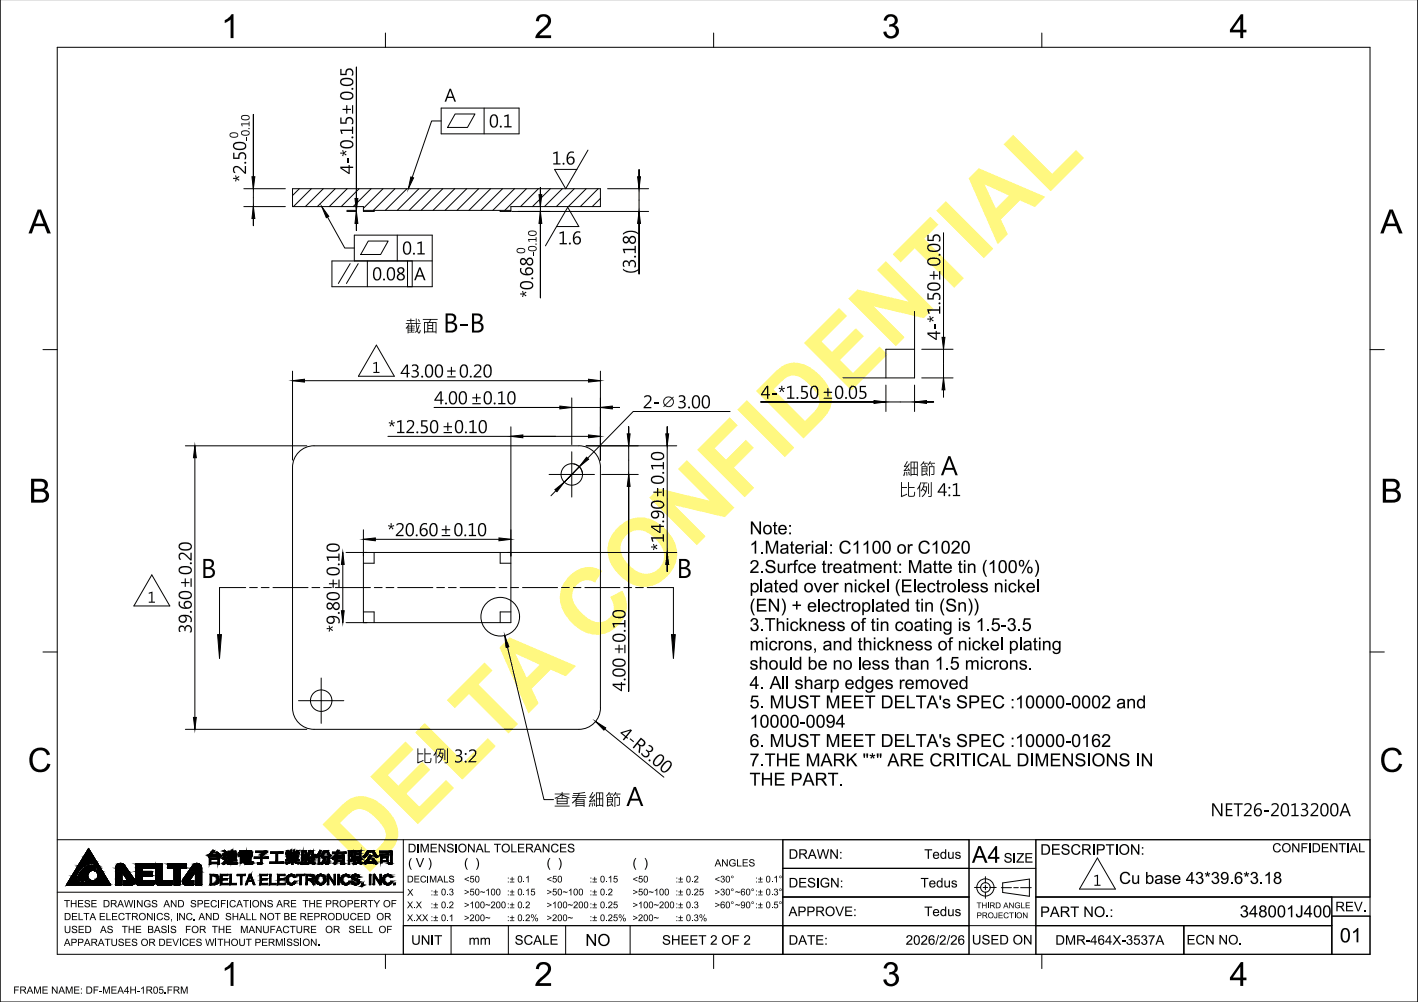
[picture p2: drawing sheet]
<svg xmlns="http://www.w3.org/2000/svg" width="297mm" height="210mm" viewBox="0 0 297 210" stroke-linecap="round" stroke-linejoin="round" font-family="sans-serif">
<defs><g id="words">
<text font-size="19.6" fill="#fff101" x="76.5" y="183.7" transform="rotate(-45 76.5 183.7)">DELTA CONFIDENTIAL</text>
<g font-size="7">
<text x="46.3" y="8">1</text>
<text x="111.9" y="8">2</text>
<text x="184.7" y="8">3</text>
<text x="257.6" y="8">4</text>
<text x="6" y="48.9">A</text>
<text x="289.2" y="48.9">A</text>
<text x="6" y="105.3">B</text>
<text x="289.2" y="105.3">B</text>
<text x="5.8" y="161.7">C</text>
<text x="289" y="161.7">C</text>
<text x="46.3" y="206.5">1</text>
<text x="111.9" y="206.5">2</text>
<text x="184.7" y="206.5">3</text>
<text x="257.6" y="206.5">4</text>
</g>
<g font-size="5.3">
<text x="92.8" y="69.7">B-B</text>
<text x="197" y="99.6">A</text>
<text x="42.1" y="121.1">B</text>
<text x="141.7" y="121.1">B</text>
<text x="131.2" y="168.9">A</text>
</g>
<text font-size="4.9" x="203.6" y="180.7">A4</text>
<text font-size="4.2" x="280.6" y="197.4">01</text>
<g font-size="3.8">
<text x="157" y="111.9">Note:</text>
<text x="157" y="116">1.Material: C1100 or C1020</text>
<text x="157" y="120">2.Surfce treatment: Matte tin (100%)</text>
<text x="157" y="124.1">plated over nickel (Electroless nickel</text>
<text x="157" y="128.1">(EN) + electroplated tin (Sn))</text>
<text x="157" y="132.2">3.Thickness of tin coating is 1.5-3.5</text>
<text x="157" y="136.2">microns, and thickness of nickel plating</text>
<text x="157" y="140.3">should be no less than 1.5 microns.</text>
<text x="157" y="144.3">4. All sharp edges removed</text>
<text x="157" y="148.4">5. MUST MEET DELTA's SPEC :10000-0002 and</text>
<text x="157" y="152.4">10000-0094</text>
<text x="157" y="156.5">6. MUST MEET DELTA's SPEC :10000-0162</text>
<text x="157" y="160.5">7.THE MARK &quot;*&quot; ARE CRITICAL DIMENSIONS IN</text>
<text x="157" y="164.6">THE PART.</text>
</g>
<g font-size="3.6">
<text x="93.1" y="21.3">A</text>
<text x="102.4" y="26.7">0.1</text>
<text x="115.6" y="34.5">1.6</text>
<text x="51.5" y="38.2" transform="rotate(-90 51.5 38.2)">*2.50</text>
<text x="74" y="36.5" transform="rotate(-90 74 36.5)">4-*0.15±0.05</text>
<text x="84.2" y="53.3">0.1</text>
<text x="116.9" y="51.2">1.6</text>
<text x="78" y="58.7">0.08</text>
<text x="86.7" y="58.7">A</text>
<text x="133.2" y="57.4" transform="rotate(-90 133.2 57.4)">(3.18)</text>
<text x="111.7" y="62.4" transform="rotate(-90 111.7 62.4)">*0.68</text>
<text x="84.8" y="69.7">截面</text>
<text x="197" y="71.3" transform="rotate(-90 197 71.3)">4-*1.50±0.05</text>
<text x="83.9" y="79.1">43.00±0.20</text>
<text x="159.4" y="83.5">4-*1.50±0.05</text>
<text x="91" y="84.7">4.00±0.10</text>
<text x="134.6" y="85.5">2-</text>
<text x="141.9" y="85.5">3.00</text>
<text x="81.3" y="90.7">*12.50±0.10</text>
<text x="189" y="99.6">細節</text>
<text x="188.3" y="103.9">比例 4:1</text>
<text x="81.1" y="112.3">*20.60±0.10</text>
<text x="139.1" y="115.4" transform="rotate(-90 139.1 115.4)">*14.90±0.10</text>
<text x="40.2" y="132.7" transform="rotate(-90 40.2 132.7)">39.60±0.20</text>
<text x="71.1" y="132.5" transform="rotate(-90 71.1 132.5)">*9.80±0.10</text>
<text x="131" y="144.8" transform="rotate(-90 131 144.8)">4.00±0.10</text>
<text x="129.5" y="154.1" transform="rotate(39 129.5 154.1)">4-R3.00</text>
<text x="87" y="159.7">比例 3:2</text>
<text x="116" y="168.9">查看細節</text>
<text x="253.6" y="171">NET26-2013200A</text>
</g>
<g font-size="3.5">
<text x="234.4" y="185.2">Cu base 43*39.6*3.18</text>
<text x="259.7" y="192.2">348001J400</text>
<text x="122.6" y="198.2">NO</text>
</g>
<g font-size="3.1">
<text x="217.9" y="179.1">DESCRIPTION:</text>
<text x="217.9" y="192.1">PART NO.:</text>
</g>
<g font-size="3">
<text x="77.9" y="78.1">1</text>
<text x="30.9" y="126.3">1</text>
<text x="229" y="185.6">1</text>
</g>
<g font-size="2.8">
<text x="165.2" y="179.9">DRAWN:</text>
<text x="193.6" y="179.9">Tedus</text>
<text x="165.2" y="185.9">DESIGN:</text>
<text x="192.8" y="185.9">Tedus</text>
<text x="210.2" y="180.7">SIZE</text>
<text x="165.2" y="191.9">APPROVE:</text>
<text x="193.6" y="191.9">Tedus</text>
<text x="279.7" y="190.9">REV.</text>
<text x="86.1" y="197.9">UNIT</text>
<text x="98.2" y="197.9">mm</text>
<text x="107.8" y="197.9">SCALE</text>
<text x="138.7" y="197.9">SHEET 2 OF 2</text>
<text x="165.2" y="197.9">DATE:</text>
<text x="189.7" y="197.9">2026/2/26</text>
<text x="203.6" y="197.9">USED ON</text>
<text x="221.1" y="197.9">DMR-464X-3537A</text>
<text x="248.6" y="197.9">ECN NO.</text>
</g>
<g font-size="2.7">
<text x="266.5" y="178.5">CONFIDENTIAL</text>
<text x="85.5" y="181.7">( V )</text>
<text x="97.2" y="181.7">( )</text>
<text x="114.5" y="181.7">( )</text>
<text x="132.5" y="181.7">( )</text>
</g>
<text font-size="2.5" x="85.4" y="178.6">DIMENSIONAL TOLERANCES</text>
<g font-size="2.3">
<text x="49.9" y="29" transform="rotate(-90 49.9 29)">0</text>
<text x="52.3" y="29.5" transform="rotate(-90 52.3 29.5)">-0.10</text>
<text x="110" y="53.2" transform="rotate(-90 110 53.2)">0</text>
<text x="112.4" y="53.8" transform="rotate(-90 112.4 53.8)">-0.10</text>
</g>
<g font-size="2.1">
<text x="149.7" y="181.5">ANGLES</text>
<text x="13.4" y="190.1">THESE DRAWINGS AND SPECIFICATIONS ARE THE PROPERTY OF</text>
<text x="13.4" y="192.8">DELTA ELECTRONICS, INC. AND SHALL NOT BE REPRODUCED OR</text>
<text x="13.4" y="195.5">USED</text>
<text x="21" y="195.5">AS</text>
<text x="25.5" y="195.5">THE BASIS</text>
<text x="38.8" y="195.5">FOR THE</text>
<text x="50.3" y="195.5">MANUFACTURE</text>
<text x="68.1" y="195.5">OR</text>
<text x="73" y="195.5">SELL OF</text>
<text x="13.4" y="198.2">APPARATUSES OR DEVICES WITHOUT PERMISSION.</text>
<text x="2.8" y="208.2">FRAME NAME: DF-MEA4H-1R05.FRM</text>
</g>
<g font-size="2">
<text x="85.2" y="184.9">DECIMALS</text>
<text x="97.2" y="184.9">&lt;50</text>
<text x="106.2" y="184.9">:± 0.1</text>
<text x="114.5" y="184.9">&lt;50</text>
<text x="123.5" y="184.9">:± 0.15</text>
<text x="132.5" y="184.9">&lt;50</text>
<text x="141.5" y="184.9">:± 0.2</text>
<text x="149.7" y="184.9">&lt;30°</text>
<text x="158.2" y="184.9">:± 0.1°</text>
<text x="85.2" y="190.3">X.X</text>
<text x="85.3" y="187.6">X</text>
<text x="90.2" y="190.3">:± 0.2</text>
<text x="90.2" y="187.6">:± 0.3</text>
<text x="97.2" y="190.3">&gt;100~200:± 0.2</text>
<text x="97.2" y="187.6">&gt;50~100 :± 0.15</text>
<text x="114.5" y="190.3">&gt;100~200:± 0.25</text>
<text x="114.5" y="187.6">&gt;50~100 :± 0.2</text>
<text x="132.5" y="190.3">&gt;100~200:± 0.3</text>
<text x="132.5" y="187.6">&gt;50~100 :± 0.25</text>
<text x="149.7" y="190.3">&gt;60°~90°:± 0.5°</text>
<text x="149.7" y="187.6">&gt;30°~60°:± 0.3°</text>
<text x="85.2" y="193">X.XX :± 0.1</text>
<text x="97.2" y="193">&gt;200~</text>
<text x="106.2" y="193">:± 0.2%</text>
<text x="114.5" y="193">&gt;200~</text>
<text x="123.5" y="193">:± 0.25% &gt;200~</text>
<text x="141.5" y="193">:± 0.3%</text>
</g>
<g font-size="1.7">
<text x="204.6" y="190.3">THIRD ANGLE</text>
<text x="204.6" y="192.4">PROJECTION</text>
</g>
</g></defs>
<!-- layer: 12_COIN_DXF_FORMAT -->
<g fill="none" stroke="#000" stroke-width=".21">
<path d="M0 -.1v210h297v-210M12 9.9h275v190h-275zM80.7 6.9v3M149.5 6.9v3M218.2 6.9v3M9 73.2h3M287 73.2h3M9 136.6h3M287 136.6h3M12 175.9h275M18.6 177.8l-3.7 5.9M18.6 177.8l2.9 4.9-1.2-1.1a1.47 1.47 0 0 0-2.1-.5l-.7 .4-2.6 2.2z"/>
<path d="M18.6 177.8l4.6 7.6h-9.3zM18.6 177.8l2.9 4.9M43.6 179.2v.1M43.6 179.3h.3M43.6 179.3l.1 .1M43.7 179.1l-.1 .1M43.7 179.1h.4M43.7 179.4h.1M43.7 179.2l2.3 .1M43.7 179.2l.3 .2M43.7 179.2l.7 .2M43.7 179.2l.1 .2"/>
<path d="M43.7 179.2v.3M43.7 179.4v.1M43.7 179.1h.1M43.8 179l-.1 .1M43.8 179.4h-.1M43.8 179.7l.4 .3M43.8 179.4l-.1 .1M43.8 179.7h2.2M43.8 179.7v1.4M43.9 179h-.1M43.9 179h.3M43.9 179.3h.1"/>
<path d="M43.9 179.3l-.2 .1M43.9 179.3l-.1 .1M43.9 179.1l2.1 .1M43.9 179.1l-.2 .1M44 178.9l-.1 .1M44 178.8v.1M44 179.4h-.2M44.1 179.1l-.5 .1M44.1 179.1l-.5 .2M44.1 179.1l-.2 .2M44.1 178.7l.3 .1M44.1 178.7l-.1 .1"/>
<path d="M44.2 180l-.4 1.1M44.2 180v1.1h-.4M44.2 180h1.5M44.2 178.6l-.1 .1M44.2 179h-.4M44.2 179l-.1 .1M44.2 179l-.5 .1M44.3 179.4h-.3M44.3 178.5l-.1 .1M44.3 178.5l.3 .1M44.4 178.3l.3 .1M44.4 178.3l-.1 .2"/>
<path d="M44.4 178.8l-.4 .1M44.4 178.8l-.5 .1M44.4 178.8l-.2 .2M44.4 178.8l-.5 .2M44.4 178.8h-.4M44.4 179.4h-.1M44.4 179.4h-.6M44.5 179.4h.2M44.6 178.6h-.4M44.6 178.6l-.5 .1M44.6 178.6l-.2 .2M44.7 178.4l-.4 .1"/>
<path d="M44.7 178.4l-.1 .2M44.8 179.4h-.4M44.8 179.4h-.2M44.9 178.2l-.3-.1-.2 .2M44.9 178.2l-.5 .1M44.9 178.2l-.2 .2M45.2 179.3l-.4 .1M45.2 179.3l-.8 .1M45.2 178.6l.6 .1M45.2 178.6l.2 .1M45.4 178.7l.5 .2h-.4M45.4 178.7l.1 .2"/>
<path d="M45.5 178.9l.6 .2M45.5 178.9l.3 .4M45.5 179.3h-.3M45.6 178.6l-.2-.2-.2 .2M45.6 178.6h-.4M45.6 178.6l.2 .1M45.7 180v1.1M45.8 178.7l.3 .4M45.8 178.7h-.4M45.8 179.3h.5M45.8 179.3l.1 .1M45.9 179.4h.1"/>
<path d="M45.9 179.4h.4M46 179.1v.1M46 179.2v.1M46 179.1h-2.1M46 179.2h-2.3M46 179.4v.1M46 179.3h.1M46 179.7v1.4h-.3M46 179.3h-.5M46 179.3h-.8M46 179.7l-1.8 .3M46 179.7l-.3 .3"/>
<path d="M46 179.7l-.3 1.4M46 179.3l-1.6 .1M46.1 179.1l.1 .1M46.1 179.1h-.4l.5 .1M46.2 179.2l-.4 .1M46.2 179.2h.1M46.2 179.2l.1 .1M46.3 179.3l-.4 .1M46.3 179.3v.1M46.3 179.4h-.3M46.3 179.4l-.3 .1M46.6 179.7l.1 .1"/>
<path d="M46.7 179.8v.1M46.7 179.8h.3M46.7 179.9h.1M46.7 179.7h-.1M46.7 179.7h.3M46.7 179.9v.1M46.7 179.7l.1 .2M46.7 179.7l.2 .2M46.8 179.6l-.1 .1M46.8 179.9h-.1M46.8 179.9l-.1 .1M46.8 179.6h.1"/>
<path d="M46.8 178.2l.5 .1M46.8 179.6h.3M46.8 178.2l.1 .2M46.8 179.9h.1M46.8 179.5v.1M46.9 179.8l-.1 .1M46.9 179.8l-.2 .1M46.9 179.5h-.1M46.9 179.8h.1M46.9 178.4h.4M46.9 178.4l.2 .2M46.9 179.9h-.1"/>
<path d="M47 179.8h-.1M47 179.8l-.3 .1M47 179.3h.3M47 179.7h-.4M47 179.7v.1M47 179.3l-.1 .2M47 179.7h-.3M47.1 178.6h.3M47.1 178.6v.1M47.1 179.6h-.3M47.1 179.6l-.1 .1M47.1 179.6l-.4 .1"/>
<path d="M47.1 178.2l-.1-.1-.2 .1M47.1 178.2l.2 .1M47.1 178.2h-.3M47.2 179l.2 .1M47.2 179l-.2 .3M47.2 179.9l-.1 .2M47.2 179.9l.3 .1M47.2 179.7h.3M47.2 179.7h.1M47.2 179.7v.2M47.3 178.3v.1M47.3 178.3l-.4 .1"/>
<path d="M47.3 178.9h.3M47.3 179.3l-.4 .2M47.3 179.3l-.2 .3M47.3 179.3l-.5 .2M47.3 179.3l-.3 .1M47.3 178.9l-.1 .1M47.3 179.3l-.5 .3M47.3 178.4v.1M47.3 178.4l-.2 .2M47.3 178.8v.1M47.3 178.5l-.2 .1M47.3 178.5h.1"/>
<path d="M47.3 178.8l.3 .1M47.4 178.9v.2h-.7M47.4 178.9h-.7v.2M47.4 178.9l-.7 .2M47.4 179.6l-.2 .1M47.4 179.7h-.7M47.4 179.6l.1 .1M47.4 179.7v.2h-.5M47.4 179.7l-.5 .2M47.4 178.5v.1M47.4 178.5l-.3 .1M47.4 178.6l-.3 .1"/>
<path d="M47.4 179.1l-.4 .2M47.4 179.1l-.1 .2M47.5 180l-.4 .1M47.5 180l-.1 .2M47.5 179h-.3M47.5 179l-.1 .1M47.5 179.7v.3M47.5 179.7l-.3 .2M47.6 178.9l-.1 .1M47.6 178.9l-.4 .1h.3M47.9 179h.3M47.9 179l.1 .1"/>
<path d="M48 179.1h.3M48 179.1v.2M48 179.3h.3M48.2 179l-.2 .1M48.2 179l.1 .1M48.3 179.1v.1M48.3 179.1l-.3 .1h.3M48.3 179.2v.1M48.3 179.2l-.3 .1M48.7 178.1v.8h-.3M48.7 179.4v1.3h-.3M48.7 179.4l-.3 1.3"/>
<path d="M48.7 179.4h-.3v1.3M48.7 178.1h-.3v.8M48.7 178.1l-.3 .8M48.8 179.3h.3M48.9 179.2h.2M48.9 179.2l-.1 .1M48.9 179.1v.1M49.1 179.2v.1M49.1 179.2l-.3 .1M49.3 179l-.4 .1M49.3 179l-.4 .2M49.3 179l-.2 .2"/>
<path d="M49.3 179l-.3-.1-.1 .2M49.4 178.3v.2h-1.6M49.4 178.3h-1.6v.2M49.4 178.3l-1.6 .2M49.5 179.7h-1.7v.3M49.5 179.7l-1.7 .3M49.5 179.7v.3h-1.7M49.6 179.3h-2v.2M49.6 179.3v.2h-2M49.6 179.3l-2 .2M49.6 178.7h-2v.3M49.6 178.7l-2 .3"/>
<path d="M49.6 178.7v.3h-2M50 179.3h.3M50 178.6l.3 .2M50 178.6h2.9M50 178.6v.7M50.3 178.8v.5M50.3 178.8h2.3M50.3 178.8l-.3 .5M50.3 179.3l.8 .1M50.3 179.3l.5 .2M50.3 179.3l.1 .2M50.5 179h.6"/>
<path d="M50.5 179h.1M50.5 179.6v.2M50.5 179.8h1.8M50.6 179h.1M50.6 179.6v1.2h-.3zM50.6 178.9l-.1 .1M50.6 178.9h.1M50.7 179l.3 .1M50.7 179.3l.4 .1M50.7 179.3h-.4M50.7 179.3l.4-.1v.2M50.7 178.9h.3"/>
<path d="M50.7 178.9l-.2 .1M50.8 179.5h-.4M51 178.9l-.5 .1M51 178.9l.1 .1M51.1 179h-.6M51.1 179l-.2 .1M51.1 179l-.1 .1M51.1 179h-.5M51.1 179h-.4M51.1 179.4l-.3 .1M51.6 179.7h-.3v1.1M51.6 179.7l-.3 1h.3l-.3 .1"/>
<path d="M51.6 179.7v1M51.6 178.3h-.3v1.2M51.6 178.3v1.2h-.3M51.6 178.3l-.3 1.2M51.7 179.4h.3M51.7 179l.3 .1M51.7 179h.7M51.7 179l.1 .2M51.8 179h.7M51.8 179h-.1M51.9 179.2l-.2 .2M51.9 179.2h.1"/>
<path d="M51.9 179l.3-.1 .3 .1M51.9 179h-.1M52 179.4l.2 .1M52 179.2l.3 .1M52 179.2l-.3 .2M52 179.1l-.2 .1M52.1 178.9l-.2 .1M52.3 179.8v.6M52.3 179.3h.1M52.3 179.3l-.6 .1M52.4 179l-.4 .1M52.4 179.3l.1 .1"/>
<path d="M52.4 179.3l-.7 .1M52.5 179l-.2-.2-.5 .2M52.5 179h-.1M52.5 179h-.8M52.5 179.4l-.3 .1M52.5 179.4l-.1 .1M52.5 179.4v.1h-.3M52.5 179.4h-.5M52.5 179.4h-.8M52.6 178.8v.5M52.6 179.6h-2.3v1.2M52.6 179.6v1"/>
<path d="M52.6 179.6l-2.1 .2M52.6 179.6l-.3 .2M52.6 179.6l-.3 .8M52.7 178.2h-2.5v.2M52.7 178.2l-2.5 .2M52.7 178.2v.2h-2.5M52.9 178.6v.7h-.3M52.9 178.6l-2.6 .2M52.9 178.6l-.3 .2M52.9 178.6l-.3 .7M54.6 179.1v1.7M54.6 179.1h.3"/>
<path d="M54.6 179.1l.1 .1M54.8 179l-.2 .1M54.8 179h.4M54.9 179.1l-.3 1.6h.3M54.9 179.1v1.7M55 178.9h.4l-.6 .1M55 178.9l-.2 .1M55 179.2h-.3M55.1 178.7l.5 .1M55.1 178.7l-.1 .2M55.2 179l-.6 .1M55.2 179l-.6 .1 .4 .1"/>
<path d="M55.3 178.6l-.2 .1M55.3 178.6h.5M55.4 178.5l-.1 .1M55.5 178.5h-.1M55.5 178.4h.5M55.5 178.4v.1M55.6 178.4h-.1M55.6 178.3v.1M55.6 178.8l-.6 .1M55.6 178.8l-.6 .4M55.7 178.3l-.1 .1M55.7 178.3h-2.1v.3"/>
<path d="M55.7 178.3v.3h-2.1M55.7 178.3l-2.1 .3M55.7 178.3h.1M55.7 178.3l-.2 .1M55.7 178.3l.3 .1M55.8 178.6l-.7 .1M55.8 178.6l-.2 .2M56 178.4l-.7 .2M56 178.4l-.5 .1M56 178.4l-.6 .1M56 178.4l-.2 .2M56.2 179.5h-2.9v.3"/>
<path d="M56.2 179.5v.3h-2.9M56.2 179.5l-2.9 .3M58.2 178.6v2.1h-.4M58.2 178.6l-.4 2.1M58.2 178.6h-.4v2.1M59.3 178.4h-2.6v.4M59.3 178.4v.4h-2.6M59.3 178.4l-2.6 .4M60.1 178.2l.1 .1M60.1 178.2h.3M60.2 178.3h.3M60.2 178.3v.1"/>
<path d="M60.2 178.4l.4 .1M60.2 178.4l.1 .2M60.3 178.6h.3M60.3 178.6v.1l.3-.1M60.4 178.2l-.2 .1M60.4 178.2l.1 .1M60.5 178.9v.1M60.5 178.9h.3l.1 .1M60.5 178.9l.3 .1h-.3M60.5 178.3l-.3 .1M60.5 178.3l.1 .2M60.5 179h.4"/>
<path d="M60.5 179l.1 .1M60.6 179.1h.3M60.6 179.1v.1M60.6 178.5v.1M60.6 178.5l-.3 .1M60.9 179v.1M60.9 179l-.3 .1M60.9 179.1v.1M60.9 179.1l-.3 .1M60.9 179.2h-.3M61.1 178.1v.7h-.3M61.1 178.1l-.3 .7"/>
<path d="M61.1 178.1h-.3v.7M61.4 179.3v1.8h-.3M61.4 179.3l-.3 1.8M61.4 179.3h-.3v1.8M61.6 179.1v.1M61.6 179.1h.3M61.7 179l-.1 .1M61.7 178.1v.6h-.3M61.7 179h.4M61.7 178.1h-.3v.6M61.7 178.1l-.3 .6M61.7 179h.1"/>
<path d="M61.9 179.1l-.3 .1M61.9 179.1l-.1 .2-.2-.1M62 178.5l.3 .1M62 178.5l-.1 .1M62 178.4v.1M62 178.4l.3 .1M62.1 179l-.2 .1M62.1 179h-.4M62.1 179l-.5 .1M62.1 178.2h.4M62.1 178.2l-.1 .2M62.3 178.6h-.4"/>
<path d="M62.3 178.5h-.3M62.3 178.5v.1M62.4 179.7h-2.3v.2M62.4 179.7v.2h-2.3M62.4 179.7l-2.3 .2M62.5 178.2l-.2 .3M62.5 178.2l-.4 .1M62.5 178.2l-.5 .2M62.6 179.2h-2.6v.3M62.6 179.2l-2.6 .3M62.6 179.2v.3h-2.6M62.7 178.6h-2.9v.3"/>
<path d="M62.7 178.6v.3h-2.9M62.7 178.6l-2.9 .3M63.2 179.6h.3l-.3 .2h.3M63.2 179.6v.4M63.2 180h.3M63.2 180v.2M63.2 179.4v.2M63.2 179.4h.3l-.3 .2M63.2 179.4l.3-1.2v1.6M63.4 178.2v.3M63.4 178.5l.7-.3v.3zM63.4 179l.4 .1"/>
<path d="M63.4 179l.1 .1M63.4 179.9l.4 .1M63.4 179.9l.2 .3 .2-.2M63.5 179.8l-.3 .2M63.5 179.8v.2M63.5 179.1l.1 .1M63.5 179.1l.4 .1M63.6 179.8l-.2 .1M63.6 179.8h.5M63.6 179.2l.4 .1M63.6 179.2l.1 .1M63.7 179l-.1-.1-.2 .1"/>
<path d="M63.7 179l.1 .1M63.7 179h-.3M63.7 179.8h.4M63.7 179.8l.4-.2v.2M63.7 179.8h-.1M63.8 179.1l.1 .1M63.8 179.1h-.3M63.9 179.2h-.3M63.9 179.2l.1 .1M63.9 178.2v2.6M64 179.3h-.3M64.1 179.8l-.7 .1"/>
<path d="M64.1 179.8l-.3 .2M64.2 178.2v2.6M64.2 178.2l-.3 2.5h.3M64.2 178.2h-1v1.2M64.2 179.2v.1M64.2 179.3h.1M64.2 179.3h.5M64.3 179.3h.3M64.3 179.3v.1M64.3 179.2h-.1M64.3 179.2h.4M64.3 179.4h.1"/>
<path d="M64.3 179.4h.2M64.4 179.1l-.1 .1M64.4 179.1h.4M64.4 179.1h.1M64.4 179.8l.1 .2M64.4 179.8l.3 .1M64.4 179.8h.3v.1M64.5 179h.3M64.5 179l-.1 .1M64.5 180h.3M64.5 180l.1 .1M64.5 179.4h-.1"/>
<path d="M64.5 178.9v.1M64.5 178.9l.3 .1M64.6 178.8l.3 .1M64.6 179.3l-.3 .1M64.6 179.3l-.1 .1M64.6 178.8l-.1 .1M64.6 178.7h.3M64.6 178.7v.1M64.6 178.6h.3M64.6 178.6v.1M64.7 178.5l.9-.3v.3zM64.7 178.2v.3"/>
<path d="M64.7 179.3h-.4M64.7 179.3h-.1M64.7 179.2h-.5M64.7 179.2l-.5 .1M64.7 179.2v.1M64.7 179.9l-.2 .1M64.7 179.9l.1 .1M64.8 179.1l-.1 .1M64.8 179.1h-.4M64.8 179.1l-.5 .1M64.8 179v.1M64.8 179l-.4 .1"/>
<path d="M64.8 179h-.3M64.8 179h.1M64.9 178.9l-.1 .1M64.9 178.9h-.4M64.9 178.7v.2M64.9 178.7l-.3 .1M64.9 178.6v-.4l-.3 .4M64.9 178.6v.1M64.9 178.6l-.3 .1M65.4 179h.3l-.3 .1M65.4 179v.1M65.4 178.2v.8"/>
<path d="M65.4 179.1h.5M65.4 179.1v.1M65.4 179.2h.1M65.4 179.2h.6M65.4 179.2l.6 .1M65.4 179.2l.1 .1M65.5 179.9l-.1 .1M65.5 179.9l.3 .1M65.5 179.3h.1M65.5 179.3h.5M65.5 179.8l.3 .1M65.5 179.8v.1"/>
<path d="M65.6 179.7h.3M65.6 179.7l-.1 .1M65.6 179.6v.1M65.6 179.6h.3M65.6 179.5v.1M65.7 178.2v.8M65.7 179v.1M65.7 179l-.3 .1M65.7 178.2h-1.1v.4M65.7 178.2l-.3 .8M65.7 179.5v.3h-1.4M65.7 179.1l-.3 .1"/>
<path d="M65.7 179.5l-1.4 .3M65.7 179.5l-.1 .1M65.7 179.5h-1.4v.3M65.7 179.5l.2 .1M65.8 179.1l-.4 .1M65.8 179.9v.1M65.8 179.9h-.3M65.9 179.1l-.5 .1M65.9 179.7l-.4 .1M65.9 179.7l-.1 .2M65.9 179.6l-.3 .1M65.9 179.6v.1"/>
<path d="M65.9 179.1l.1 .1M66 179.2h-.6M66 179.2v.1M66 179.3h-.5M66 179.3h-.3M66 179.3h-.2M66 179.3h.1M66 179.3h-.4M66 179.3h-.1M66.2 179.4h.1M66.2 179.4l.1 .1M66.3 179.5v.1"/>
<path d="M66.3 179.5h.3M66.3 179.6h.1M66.4 179.2l.3 .1M66.4 179.2l-.2 .2M66.5 179h.4M66.5 179l-.1 .2M66.6 179.5l-.3 .1M66.6 179.5l-.2 .1M66.7 178.8l-.2 .2M66.7 179.3l-.5 .1M66.7 179.3l-.1 .2M66.7 179.3l-.4 .2"/>
<path d="M66.8 178.6l-.1 .2M66.8 178.6l.2 .1M66.9 179l-.5 .2M66.9 179l-.2 .3M66.9 178.3l.3 .2M66.9 178.3l-.1 .3M67 178.7v2.4h-.3M67 178.7l-.3 2.4M67 178.7l-.3 .3v2.1M67 178.7l-.3 .1M67 178.7l-.5 .3M67 178.7l-.1 .3"/>
<path d="M67.2 179.3h.1M67.2 178.5l-.2 .2M67.2 178.5l-.4 .1M67.2 179.3v.1M67.2 179.4l.1 .1M67.2 179.4h.3M67.3 179.2l-.1 .1M67.3 179.2h.3M67.3 178.2l-.4 .1M67.3 178.2l-.1 .3M67.3 178.2l-.3-.1-.1 .2M67.3 179.5h.1"/>
<path d="M67.3 179.1v.1M67.4 178.9l.4 .1M67.4 178.9l-.1 .2M67.5 179.7l1.2-.3v.3zM67.5 179.4l-.2 .1M67.5 178.8l-.1 .1M67.6 178.7l-.1 .1M67.6 178.7l.3 .1M67.6 178.5l.4 .1M67.6 179.2l-.4 .1M67.6 179.2l-.1 .2M67.6 179.2l-.4 .2"/>
<path d="M67.6 178.5v.2M67.7 178.4l-.1 .1M67.8 179l-.5 .2M67.8 179l-.2 .2M67.8 179l-.5 .1M67.8 179.8l.3 .1M67.8 179.8v.2M67.9 178.8h-.4M67.9 178.8l-.5 .1M67.9 178.8l-.1 .2M68 178.6l-.1 .2M68 178.6l-.4 .1"/>
<path d="M68.1 178.3l-.4 .1M68.1 178.3l-.1 .3M68.1 178.3l-.5 .2M68.1 178.3l-.4-.1v.2M68.1 179.9l-.3 .1M68.1 179.9v.2M68.1 178.5l.6-.3v.3zM68.2 179.6l-.4 .2M68.2 179.6l-.1 .3M68.2 179.6h-.4v.2M68.4 178.4h.1M68.4 178.2v.2"/>
<path d="M68.5 178.4h.3M68.5 178.4v.2M68.5 178.6l.1 .2M68.5 178.6h.4M68.6 178.8h.4M68.6 178.8l.1 .2M68.6 179.9h.3M68.6 179.9v.1M68.6 179.7v.2M68.6 179.5h.4M68.6 179.7h.3l-.3 .2M68.6 179.4v.3"/>
<path d="M68.7 178.2l-.2 .2M68.7 178.2l.1 .2M68.7 179l.5 .1M68.7 179l.1 .2M68.7 178.2h-.6v.3M68.7 178.2l-.3 .2M68.8 178.4l-.3 .2M68.8 178.4l.1 .2M68.8 179.2l.2 .2M68.8 179.2h.5M68.9 178.6l-.3 .2M68.9 178.6l.1 .2"/>
<path d="M68.9 179.5v.4M68.9 179.9l-.3 .1M68.9 179.9v.1M68.9 179.5l-.3 .2M69 178.8l-.3 .2M69 178.8l.1 .2M69 179.4v.1M69 179.5h-.1M69 179.4h-1.5v.3M69 179.4l-.4 .1M69 179.5l-.4 .2M69 179.4l.1 .1 .1-.1"/>
<path d="M69 179.4h.2M69.1 179h-.4M69.1 179l.1 .1M69.2 179.1l-.4 .1M69.2 179.1l.1 .1M69.3 179.3l-.1 .1M69.3 179.3l-.3 .1M69.3 179.3h.1M69.3 179.2l-.3 .2M69.3 179.2v.1M69.6 179.8h.5M69.6 179.8v.1"/>
<path d="M69.6 179.9h.3M69.6 179.9l.1 .1M69.7 179.7l-.1 .1M69.8 179.6l-.1 .1M69.8 179.6l.4 .1M69.9 179.5l-.1 .1M69.9 179.9l-.2 .1M69.9 179.5h.4M69.9 179.5h.1M70.1 179.8l-.2 .1M70.1 179.8l-.5 .1M70.1 179.3l-.2 .2"/>
<path d="M70.1 179.3l.3 .1M70.2 179.7h-.5M70.2 179.7l-.1 .1M70.2 179.7l-.6 .1M70.2 180h.3l-.3 .1M70.2 180l.3-.9v1.2M70.2 180v.1M70.3 179h.3M70.3 179l-.2 .3M70.3 179.5l-.1 .2M70.3 179.5l-.5 .1M70.3 179.5h-.4"/>
<path d="M70.4 179.4l1.5-.3v.3zM70.4 178.8l.3 .1M70.4 179.1v.3M70.4 178.8l-.1 .2M70.4 179.4l-.5 .1M70.4 179.4l-.1 .1M70.5 178.6l-.1 .2M70.5 179.2l-.4 .1M70.5 179.2l-.1 .2M70.6 179l-.5 .3M70.6 179l-.1 .2M70.7 178.9l-.1 .1"/>
<path d="M70.7 178.9l-.4 .1M70.9 178.5l-.2 .4M70.9 178.5l-.5 .3M70.9 178.5l-.4 .1M71 178.2l-.4 .1 .3 .2M71 178.2l-.1 .3M71 178.2l-.3-.1-.2 .5M71.8 179.1v1.7M71.9 179.7h-1.5v.2M71.9 179.7v.2h-1.5M71.9 179.7l-1.5 .2M72.1 179.1v1.7"/>
<path d="M72.1 179.1h-1.9v.9M72.1 179.1l-.3 1.6 .3 .1M72.5 178.5h-2.9v.3M72.5 178.5v.3h-2.9M72.5 178.5l-2.9 .3M73 178.2h.8M73 178.2l.2 .3M73 178.2v2.9M73.2 178.5v2.6h-.2M73.2 178.5l-.2 2.6M73.4 179.2l.1 .1M73.4 179.2l.4 .1"/>
<path d="M73.5 179h.3M73.5 179.3l.3 .1M73.5 179l-.1 .2M73.5 179.3l.1 .2M73.6 178.7l-.1 .3M73.6 178.7h.3M73.6 179.5v.1M73.6 179.5h.3M73.6 178.5h.3M73.6 178.5v.2M73.6 179.6l.1 .1M73.7 178.4l-.1 .1"/>
<path d="M73.7 179.7v.1M73.7 179.7h.3M73.7 180h.3M73.7 179.9v.1M73.7 180h.1M73.7 178.3h.3M73.7 178.2v.1M73.7 179.2h-.3M73.7 179.2l.1 .1M73.7 179.8l.3 .1M73.7 178.3v.1M73.7 179.8v.1"/>
<path d="M73.8 178.2v.3h-.6M73.8 178.2l-.6 .3M73.8 179l-.1 .2M73.8 179.3h-.3M73.8 179.3v.1M73.8 179l-.4 .2M73.8 178.2l-.1 .1M73.8 178.2l.2 .1M73.8 179.4l.1 .1M73.8 179.4h-.2l.3 .1M73.9 178.7l-.4 .3M73.9 178.7l-.1 .3"/>
<path d="M73.9 179.5h.1M73.9 179.5h-.3M73.9 179.5l-.3 .1M73.9 179.5l.1 .2M73.9 179.5l-.2 .2M73.9 178.5l-.3 .2M73.9 178.5v.2M74 179.7l-.3 .1M74 179.7v.3M74 179.9h-.3M74 179.9l-.3 .1M74 178.3l-.4 .2"/>
<path d="M74 178.3l-.1 .2M74 178.3l-.3 .1M74.3 178.2v.3M74.3 179.7h1.3M74.3 178.5h1M74.5 178.2l-.4 2.4M74.5 178.2l-.4 2.5M74.5 178.2l-.1 2.6M74.5 178.2v2.6M74.7 179.6l.3 .1M74.7 179.6l.2-.1 .1 .2M74.7 179.6v.2"/>
<path d="M74.7 179.8l.2 .4M74.7 179.8h.3M75 179.7v.1M75 179.7l-.3 .1M75 179.8l-.2 .1 .3 .1M75 179.8l.1 .2M75.1 180l-.3 .1h.3M75.1 180v.1M75.3 179.4h-1v.3M75.3 179.4l.3 .3M75.3 179.4l-1 .3M75.3 178.5v.9"/>
<path d="M75.4 179.9l.4 .1M75.5 178.8h-1.2v.3M75.5 178.8v.3h-1.2M75.5 178.8l-1.2 .3M75.5 179.8l.3 .2M75.5 179.8l-.3 .3M75.6 178.2h-1.5v2.5M75.6 178.2l-1.3 .3M75.6 178.2l-.3 .3M75.6 178.2v1.5M75.6 178.2l-.3 1.2M75.8 180l-.6 .1"/>
<path d="M75.8 180l-.7 .1M75.8 180l-.2 .1M76.1 179.4l.1 .1M76.2 179.5l.1 .1M76.2 179.5h.3M76.2 179.3h.5M76.2 179.3l-.1 .1M76.3 179.6v.1M76.4 179.1l-.2 .2M76.5 179.5l-.2 .1M76.5 179.5l-.2 .2M76.6 178.9l-.2 .2"/>
<path d="M76.6 178.9l.3 .2M76.7 179.3l-.5 .2M76.7 179.3l-.6 .1M76.7 179.3l-.6 .2M76.7 179.3l-.2 .2M76.7 178.6l.3 .2M76.7 178.6l-.1 .3M76.9 178.4l.3 .2M76.9 178.4l-.2 .2M76.9 179.1h-.5M76.9 179.1l-.7 .2M76.9 179.1l-.2 .2"/>
<path d="M77 179.9l-.2 .3M77 178.8l-.1 .3M77 178.8l-.4 .1M77.2 179.7l-.2 .2M77.2 179.7l.3 .1M77.2 178.6l-.2 .2M77.2 178.6h-.5M77.3 179.5l-.1 .2M77.3 179.5h.4M77.3 178.3l-.1 .3M77.3 178.3l-.4 .1M77.3 178.3l-.3-.1-.1 .2"/>
<path d="M77.4 179.3l-.1 .2M77.5 178.5l.7-.3v.3zM77.5 179.8l-.5 .1M77.5 179.8l-.6 .2 .4 .1M77.5 179.8l-.2 .3M77.7 179.5l-.5 .2M77.7 179.5l-.2 .3M77.9 179.3l-.4-.2-.1 .2M77.9 179.3l-.2 .2M77.9 179.3l-.6 .2M77.9 179.3h-.5M77.9 178.3h.1"/>
<path d="M77.9 180h.5M77.9 178.2v.1M77.9 180l.3-.2 .2 .2M77.9 180l.2 .1M78 178.3l.4 .1M78 178.3l.1 .3M78.1 178.6l.3 .5M78.1 178.6h.4M78.3 178.2h-.8v.3M78.3 178.2l-.4 .1M78.3 178.2l-.3 .1M78.3 178.2l.1 .2"/>
<path d="M78.4 180l.1 .2M78.4 180l-.3 .1M78.4 179.1l.1 .2M78.4 179.1l.5 .1M78.4 178.4l.1 .2M78.4 178.4l-.3 .2M78.5 178.6l-.3 .3h.4M78.5 178.6l.1 .3M78.5 179.3h.6M78.5 179.3l.1 .1M78.6 178.9l-.2 .2M78.6 179.4h.5l-.4 .1"/>
<path d="M78.6 178.9l.2 .2M78.6 179.4l.1 .1M78.7 179.5l.1 .1M78.7 179.5l.3 .1M78.8 179.1l.1 .1M78.8 179.1h-.4M78.9 179.2l-.4 .1M78.9 179.2l.1 .1M79 179.3h-.5M79 179.3h.1M79 179.6h-.2M79.1 179.3l.1 .1"/>
<path d="M79.1 179.3l-.5 .1M79.1 179.5l-.1 .1M79.1 179.5h-.4M79.2 179.4h-.6M79.2 179.4l-.1 .1M79.5 178.6l2.5-.3v.3zM80 179.5v1.3h-.3zM81 179.7v.6M81.3 179.5h-1.6v1.3M81.3 179.5l-1.3 .2h1M81.3 179.5v1M81.3 179.5l-.3 .2"/>
<path d="M81.3 179.5l-.3 .8M81.5 178.9h-2v.2M81.5 178.9v.2h-2M81.5 178.9l-2 .2M81.8 178.3v2.4M82.2 178.3h-2.7v.3M82.2 178.3l-.4 2.4h.4M82.2 178.3v2.5M84.5 175.9v24M164 175.9v24M203 175.9v24M217 175.9v24"/>
<path d="M12 186.9h72.5M13.9 185.4l2.1-1.6a1.2 1.2 0 0 0 1.5 1.1l5.5 .3 .2 .2zM14.9 183.7l-1 1.7M14.9 183.7l2.2-1.9a3.1 3.1 0 0 0-1.1 2l-2.1 1.6zM16 183.8a1.2 1.2 0 0 0 1.5 1.1M16 183.8l-2.1 1.6M16.4 183.6l2-.2 .1 .6a1.21 1.21 0 0 1-2.1-.2zM16.4 183.6l.2 .7M16.7 182.9l-.3 .7M16.7 182.9l2-.3-.3 .8-2 .2zM16.8 182.1a2.72 2.72 0 0 1 2.9-1.2 1.27 1.27 0 0 1 .6 1.8 1.08 1.08 0 0 1 0 1.4 1.08 1.08 0 0 1-1.5 .2v.1a1.79 1.79 0 0 1-2.7-.1l-.1-.5a2.71 2.71 0 0 1 .8-1.7zM17 182a2.51 2.51 0 0 1 2.8-1 1.28 1.28 0 0 1 .5 1.7 1.09 1.09 0 0 1 0 1.4 1.09 1.09 0 0 1-1.5 .2v.1a1.76 1.76 0 0 1-2.8-.2 1.85 1.85 0 0 1 .8-2z"/>
<path d="M17 181.9l-.8 1-.2 .9M17 182.4l3-.2-.1 .2h-.7l-.5 .2-2 .3zM17 182.4l-.3 .5M17.1 182.4a2.38 2.38 0 0 1 2.5-1l.3 .3v.7a1.1 1.1 0 0 0-1.3 .3 1.1 1.1 0 0 0-.1 1.4l-.3 .2a1.07 1.07 0 0 1-1.8-.6zM17.1 181.8l-2.2 1.9M17.1 181.8l-.1 .1M17.2 182.2a2.11 2.11 0 0 1 2.6-.7l.2 .4-.1 .5a1.1 1.1 0 0 0-1.3 .3 1.1 1.1 0 0 0-.1 1.4l-.5 .2a.95 .95 0 0 1-1.1 .2 .95 .95 0 0 1-.4-1.1zM17.3 182.2l.2-.2 2.5-.1v.3l-3 .2zM17.5 182l.3-.2 2.1-.2 .1 .3zM17.5 182l-.5 .4M17.5 184.9l5.5 .3M17.5 184.9l.7-.2a1.66 1.66 0 0 1 1.5-.2l.5-.4 2.8 1.1z"/>
<path d="M17.8 181.8l-.3 .2M17.8 181.8a1.62 1.62 0 0 1 2-.3l.1 .1zM18.4 183.4l-2 .2M18.4 183.4v.4M18.4 183v.4M18.4 183.8l.1 .2a1.53 1.53 0 0 1-1.9 .3M18.6 184.5l-1.1 .4M18.7 182.6l-.3 .4M18.7 182.6l-2 .3M18.8 184.3l-.2 .2M18.9 184.3h-.1M18.9 184.3l.1 .1"/>
<path d="M18.9 182.5l-.2 .1M19 184.4l-.4 .1M19 184.4l.7 .1M19.2 180.9h.1M19.2 180.9l-1 .2-1.1 .7M19.2 181.3h.1M19.2 181.3l-1.4 .5M19.2 181.3h.4M19.2 180.9l.7 .2 .4 .5M19.6 181.3l.3 .3M19.9 181.6l.1 .3M19.9 181.6l-2.1 .2"/>
<path d="M19.9 182.4l-.5-.1-.5 .2M20 182.2l-3 .2M20 182.2l-.1 .2M20 181.9l-2.5 .1M20 181.9v.3M20.2 184.1l2.8 1.1M20.2 184.1l-.5 .4M20.3 182.7a1.09 1.09 0 0 1-.1 1.4M20.3 182.6v.1M20.3 181.6l1.2 1.1 1.5 2.5-2.8-1.1a1.33 1.33 0 0 0 .1-1.5zM20.3 181.6l1.2 1.1M20.3 181.6v1"/>
<path d="M21.5 182.7l1.5 2.5M23 185.2l.2 .2h-9.3M24.2 185.4v-3.5a1.02 1.02 0 0 1 .7-1 1.02 1.02 0 0 1 1.2 .4l2 2.9a.76 .76 0 0 1-.6 1.2h-1.6v-.9h.9l-1.3-1.9v2.7l-1.2 .1M24.2 185.4h.1M24.5 181.2a1.26 1.26 0 0 1 2 .7l1.4 1.9a.88 .88 0 0 1 .3 1.2 .88 .88 0 0 1-1.1 .4h-1.2v-.9h.9l-1.3-1.9v2.7h-1.3v-3.4zM24.6 181.1a1.02 1.02 0 0 1 1.5 .2l2 2.9a.76 .76 0 0 1-.6 1.2h-1.6v-.9h.9l-1.3-1.9v2.7l-1.3 .1v-3.5zM28.5 181h3.7v.9h-2.4v.7h2.1v.8l-2.1 .1v.9h2.4l.1 .6a.39 .39 0 0 1-.2 .4 .39 .39 0 0 1-.4 0h-2a.87 .87 0 0 1-1.2-.5zM28.5 181h3.8l-.1 .9h-2.4v.7h2.1v.8l-2.1 .1v.9h2.4v.9l-3.2 .1-.4-.2zM29.8 184.4h2.4M32.2 184.4l.1 .1M32.3 184.5h.1M32.3 181h.1"/>
<path d="M32.3 181h-3.8v3.9l.1 .3 .4 .2h3l.2-.1 .1-.8M32.3 181l-.1 .9h-2.4v.7h2.1v.8l-2.1 .1v.9M32.7 181v3.9l.1 .3 .4 .2h2.7l.2-.1v-.8M32.7 181l.7-.1a.39 .39 0 0 1 .5 .1 .39 .39 0 0 1 0 .5v3h2.1l.1 .5a.41 .41 0 0 1-.2 .5 .41 .41 0 0 1-.5-.1h-1.6a.83 .83 0 0 1-1-.2 .83 .83 0 0 1-.1-.9zM32.7 181h.1M32.7 181h1.2v3.5h2.1l.1 .7-.1 .2h-2.8l-.5-.3zM32.7 181h1.2v3.5h2.1M35.1 181v.9h1.4v3.5M35.1 181h3.9v.9h-1.3v3.3l-.1 .2h-1.1v-3.5h-1.4zM35.1 181h.1M35.2 181h3.8v.9h-1.3v3a.38 .38 0 0 1 0 .4 .38 .38 0 0 1-.5 .1l-.7-.1v-3.4h-1.4zM36 184.5h.1"/>
<path d="M36.5 185.4h.1M39 181.9h-1.3v3.4l-.2 .1h-1M39 180.9v.1M39 180.9l-3.9 .1M39 181v.9M39 181.9h.1M40.5 181.2a1.1 1.1 0 0 1 1.3-.1 1.1 1.1 0 0 1 .4 1.3v3l-1.3-.1v-2.7l-1.2 1.9h.9v.8l-.7 .1a1.32 1.32 0 0 1-1.7-.8l.1-.4zM40.5 181.1a1.02 1.02 0 0 1 1.1-.1 1.02 1.02 0 0 1 .6 .9v3.5l-1.3-.1v-2.7l-1.2 1.9h.8v.9h-1.6a.75 .75 0 0 1-.6-1.2zM41 185.4h1.2M42.2 185.4v-3.5a1.02 1.02 0 0 0-.7-1 1.02 1.02 0 0 0-1.1 .4l-2.1 2.9a.76 .76 0 0 0 .6 1.2h1.6v-.9h-.8l1.2-1.9 .1 2.8M42.2 185.4h.1M44 183.2h.8"/>
<path d="M44 183.2l.3 .2M44 183.2v2.1M44.3 185.1h.7M44.3 185.1l-.3 .2M44.3 183.4l-.3 1.9M44.3 183.4v1.7M44.3 183.4h.5M44.8 183.2l-.5 .2M44.8 183.2h.1M44.8 183.4h.1M44.8 185.1l-.8 .2M44.9 185.1l-.9 .2"/>
<path d="M44.9 183.4h.7M44.9 183.2h.1M44.9 183.2l-.6 .2M45 185.1h.5M45 185.1l-1 .2M45 183.2h.1M45 183.2l-.7 .2M45.1 185.1h-.1M45.1 183.5h.1M45.1 183.2h.1M45.1 183.2l-.8 .2M45.1 185v.1"/>
<path d="M45.2 185.3h-1.2M45.2 183.2h.1M45.2 185.3h-.4M45.2 183.2l-.9 .2M45.2 185h-.1M45.2 183.5l.1 .1M45.2 183.5h.4M45.2 185h.1M45.2 185h.4M45.3 183.2v.1M45.3 183.2l-1 .2M45.3 185h-.1"/>
<path d="M45.3 183.6h.4M45.3 185.2l-1.3 .1M45.3 185.2l-.1 .1M45.3 183.6h.1M45.3 184.9h.3M45.3 184.9v.1M45.3 183.3h.1M45.3 183.3l-1 .1M45.4 184.9h-.1M45.4 183.6v.1M45.4 183.7h.3M45.4 184.8h.3"/>
<path d="M45.4 185.2l-1.4 .1M45.4 185.2h-.1M45.4 183.3l.1 .1M45.4 183.3l-1.1 .1M45.4 184.8v.1M45.4 183.7l.1 .1M45.4 184.7l.3 .1M45.4 184.7v.1M45.5 184.7h-.1M45.5 183.8v.1M45.5 183.8h.3M45.5 184.7h.3"/>
<path d="M45.5 183.4h-1.2M45.5 183.4h-.7M45.5 183.4h-.6M45.5 183.4l-.4 .1M45.5 183.4h.1M45.5 183.9l.3 .1M45.5 183.9v.2M45.5 184.6h.3M45.5 184.6v.1M45.5 184.1v.1M45.5 184.1h.3M45.5 184.4h.3"/>
<path d="M45.5 184.5h.3M45.5 184.4v.1M45.5 185.1l-1.5 .2M45.5 185.1l-.1 .1M45.5 184.5v.1M45.5 184.2h.3M45.5 184.2v.2M45.6 183.4v.1M45.6 183.4l-.5 .1M45.6 183.4l-.4 .1M45.6 185h-.4M45.6 185h-.5"/>
<path d="M45.6 185l-.5 .1M45.6 185l-.6 .1M45.6 185l-.1 .1M45.6 183.5l-.3 .1M45.6 183.5l.1 .1M45.6 184.9l-.3 .1M45.6 184.9v.1M45.7 183.6l-.3 .1M45.7 183.6v.1M45.7 183.6h-.3M45.7 184.8l-.4 .1M45.7 184.8l-.1 .1"/>
<path d="M45.7 184.8l-.3 .1M45.7 183.7l.1 .1M45.7 184.8h.1M45.7 184.8h-.3M45.7 183.7l-.2 .1M45.8 184.7h-.4M45.8 184.7l-.1 .1M45.8 183.8l-.3 .1M45.8 183.8v.2M45.8 184.6v.1M45.8 184.6l-.3 .1M45.8 184v.1"/>
<path d="M45.8 184l-.3 .1M45.8 184.1l-.3 .1M45.8 180.6v.3h-1.8M45.8 184.4v.1M45.8 184.1v.1M45.8 184.5v.1M45.8 184.4l-.3 .1M45.8 184.5l-.3 .1M45.8 180.6h-1.8v.3M45.8 180.6l-1.8 .3M45.8 184.2v.2M45.8 184.2l-.3 .2"/>
<path d="M46.2 183.2l.3 .2M46.2 183.2h1.5M46.2 183.2v2.1M46.5 185.1h1.3M46.5 183.4v1.7M46.5 183.4l-.3 1.9M46.5 185.1l-.3 .2M46.5 184.3l-.3 1M46.6 180.9h.1M46.7 180.9v.1M46.7 181h.1M46.7 181h.3"/>
<path d="M46.7 180.8l-.1 .1M46.7 180.8l.4 .1M46.8 181v.1M46.9 180.7h.3M46.9 180.7l-.2 .1M46.9 180.6v.1M47 181h-.2M47 181l-.2 .1M47 180.4l.3 .2M47 180.4l-.1 .2M47.1 180.9h-.5M47.1 180.9h-.4"/>
<path d="M47.1 180.9l-.4 .1M47.1 180.9l-.1 .1M47.1 180.3l-.1 .1M47.1 180.3l.2 .1M47.1 180.4v.1M47.1 180.4h.3M47.1 180.5h.3M47.1 180.1l.3 .1M47.1 180.1v.2M47.1 180.5l.1 .1M47.2 180.7l-.1 .2M47.2 180.7l-.5 .1"/>
<path d="M47.2 180.6h.4M47.2 180.6l.1 .1M47.3 180.7h.1M47.3 180.7h.4M47.3 180.6l-.1 .1M47.3 180.6l-.4 .1M47.3 180.6h-.4M47.3 180.7h.6M47.3 180.7l.1 .1M47.3 180.4h-.3M47.3 180.4v.2M47.4 180.4l-.3 .1"/>
<path d="M47.4 180.4v.1M47.4 180.8h1.1M47.4 180.8h1.3M47.4 180.8h1h-.9M47.4 180.8h.1M47.4 180.2l-.1 .2M47.4 180.2l-.3 .1M47.4 180.5l.1 .1M47.4 180.5l-.2 .1M47.5 180.8h2.2M47.5 180.8l.1 .1M47.5 180.6h.1"/>
<path d="M47.5 180.6h-.3M47.6 180.9h.1M47.6 180.6l.1 .1M47.6 180.6l-.3 .1M47.6 180.9l.2 .1M47.6 180.9h2.1M47.7 184.1h-1.2l-.3 1.2M47.7 184.1v.2h-1.2M47.7 180.7h-.4M47.7 180.7h.1M47.7 184.1l-1.2 .2M47.7 183.2v.2h-1.2"/>
<path d="M47.7 183.2l-1.2 .2M47.8 180.7h-.5M47.8 180.7h.1M47.8 185.1v.2h-1.6M47.8 185.1l-1.6 .2M47.8 181h.1M47.9 180.7l-.5 .1M47.9 180.7l.1 .1M47.9 181h.1M48 180.8h-.6M48 180.8h.1M48.5 183.2v1.9"/>
<path d="M48.5 185.1h1M48.5 183.2l-.3 2.1M48.5 183.2h-.3v2.1M48.5 185.1l-.3 .2M48.7 180.8h-1.2M49.5 181h-.6M49.5 181h-.2M49.5 181h-1.1M49.5 185.1v.2h-1.3M49.5 185.1l-1.3 .2M49.6 180.8h.1M49.6 180.8h-.9"/>
<path d="M49.6 180.2v.2h-2M49.6 180.2h-2v.2M49.6 180.2l-2 .2M49.7 180.9l-2 .1M49.7 180.9l-1.9 .1M49.7 180.9l-1.7 .1M49.7 180.9l-1.8 .1M49.7 180.9l-1.6 .1h1.4M49.7 180.9l-.2 .1M49.7 180.8v.1M49.7 180.8l-2.1 .1M49.7 180.8h-1"/>
<path d="M49.7 180.8h-2.2M49.7 180.8h.1M50.5 180.6h2.1M50.7 183.4v1.9h-.3M50.7 183.4l-.3 1.9M51.3 180.8h.1M51.3 180.8h.3M51.3 180.8h1.3M51.3 180.8v.1M51.3 180.9h.1M51.3 180.9h1.6M51.3 180.9v.1"/>
<path d="M51.3 181h1.6M51.3 181h.1M51.4 183.2h-1.7v.2M51.4 181h1.4M51.4 183.2v.2h-1.7M51.4 183.2l-1.7 .2M51.4 183.2l-.7 .2M51.4 183.2l-1 .2v1.9M51.4 181h.1M51.5 181h1.2M51.6 180.7l-.3 .1M51.6 180.7v.1"/>
<path d="M51.6 180.8h.1M51.6 180.8h-.3M51.6 181h1.1M51.7 180.8h-.4M51.7 180.8l-.4 .1M51.8 180.8l-.5 .1M51.9 180.8l-.6 .1M52 184.7h.8M52 184.7l-.3 .6h-.3M52 184.7l-.6 .6M52 180.8l-.7 .1M52 184.4h.8"/>
<path d="M52 184.4l-.6 .9M52 184.4v.3M52.2 183.2l.2 .2M52.2 183.2l-.8 2.1M52.2 180.8l-.9 .1M52.2 183.2h.3M52.3 180.4h-1.8v.2M52.3 180.4l.3 .2M52.3 180.4l-1.8 .2M52.3 183.8l-.9 1.5M52.3 183.8l-.3 .6M52.3 183.6v.2"/>
<path d="M52.3 183.6l-.9 1.7M52.4 183.4v.1M52.4 183.4l-1 1.9M52.4 183.4l-.1 .2M52.4 180h-1.9v.2M52.4 180l-1.9 .2M52.4 180v.2h-1.9M52.4 183.5l.1 .1M52.5 183.6v.1M52.5 180.8l-1.2 .1M52.5 183.7v.2M52.5 183.2l.3 1.5"/>
<path d="M52.5 183.2l.9 2.1h-.3M52.5 183.2l-.1 .3M52.5 183.2v.4M52.5 183.2v.5M52.5 183.2v.7M52.5 183.2l.3 1.2M52.5 183.2l.6 2.1M52.5 183.2l-.1 .2M52.5 183.9l.3 .5M52.6 180.8l.3 .1M52.6 180.8l-1.3 .1M52.6 180.8h.1"/>
<path d="M52.6 180.8h.3M52.7 181l-.7 .1M52.7 181l-.4 .1M52.7 181l-.3 .1M52.7 181l-.2 .1M52.7 181l-.1 .1M52.7 181l-.5 .1M52.7 180.8h-.1M52.7 181l-.8 .1M52.7 181l-.9 .1M52.7 180.7h.3M52.7 180.7v.1"/>
<path d="M52.7 180.6v.1M52.7 180.7h.1M52.7 180.5h.1M52.7 180.5v.1M52.7 181h.1M52.8 180.5h-.1M52.8 184.4v.3M52.8 180.5h.1M52.8 181h-1.3M52.8 181h-.1M52.8 184.4l-.8 .3M52.8 181h.1"/>
<path d="M52.8 181h-1.4M52.8 180.5l.1 .1M52.8 180.5l-.1 .1M52.8 184.7l.3 .6M52.9 181h-.1M52.9 181h-1.5M52.9 180.9l-1.6 .1M52.9 180.6h-.2M52.9 180.6h.1M52.9 180.9h.1M52.9 180.8h-.3M52.9 180.8v.2"/>
<path d="M53 180.7h.1M53 180.7l-.1 .1M53 180.7l-.3 .1M53 180.7l-.4 .1M53 180.6v.1M53 180.6h-.3M53 180.6l-.3 .1M53.9 180.8h1zM54 180.8v.1M54 180.8h.9M54 180.9v.1M54 180.9h.9"/>
<path d="M54 181h.1M54 181h.8M54 181h.7l-.7 .1M54 181v.1M54.2 180.8h-.2M54.3 180.8h-.3M54.4 180.8h-.4M54.5 183.2l.3 .2M54.5 180.8h-.5M54.5 183.2h1.5M54.5 183.2v2.1M54.5 181.1h-.5"/>
<path d="M54.5 181.1h-.3M54.5 181.1h-.2M54.6 180.8h-.1M54.6 180.8h.1M54.7 181.1h-.2M54.7 181.1h-.7M54.8 181h-.8M54.8 181l-.1 .1M54.8 185.1h1.3M54.8 183.4v1.7M54.8 183.4l-.3 1.9M54.8 185.1l-.3 .2"/>
<path d="M54.8 184.3l-.3 1M54.8 181h.1M54.9 180.9l-.1 .1M54.9 180.9l-.9 .1M54.9 180.9h.1M54.9 180.7l-.3 .1M54.9 180.7l-.4 .1M54.9 180.8l-.9 .1M54.9 180.8v.1M56 184.1h-1.2l-.3 1.2M56 184.1v.2h-1.2M56 184.1l-1.2 .2"/>
<path d="M56 183.2v.2h-1.2M56 183.2l-1.2 .2M56.1 185.1v.2h-1.6M56.1 185.1l-1.6 .2M56.7 185.1h1.1M56.7 183.2l-.2 2.1M56.7 183.2v1.9M56.7 183.2h-.2v2.1M56.7 185.1l-.2 .2M57.8 185.1v.2h-1.3M57.8 185.1l-1.3 .2M58.1 183.2l.3 .2"/>
<path d="M58.1 183.2v2.1M58.1 183.2h1.6M58.4 185.1h1.3M58.4 183.4v1.7M58.4 183.4l-.3 1.9M58.4 185.1l-.3 .2M58.4 184.3l-.3 1M59.5 180.6v.3h-3M59.5 180.6h-3v.3M59.5 180.6l-3 .3M59.6 184.1h-1.2l-.3 1.2M59.6 184.1v.2h-1.2"/>
<path d="M59.6 184.1l-1.2 .2M59.7 183.2v.2h-1.3M59.7 183.2l-1.3 .2M59.7 185.1v.2h-1.6M59.7 185.1l-1.6 .2M59.8 180.8h.1M59.9 180.8h.6M59.9 180.8v.1M59.9 180.9h.4M59.9 180.9v.1M59.9 181h.3M60 180.8h.7"/>
<path d="M60 180.8h-.2M60 184.4l.3 .1M60 184.4v.1M60 184.1h.3M60 184.1v.3M60 184.5l.1 .2M60 184.5l.3 .1M60.1 183.9h.2M60.1 183.9l-.1 .2M60.1 184.7v.1M60.1 184.7h.3M60.1 183.8h.3"/>
<path d="M60.1 183.8v.1M60.1 184.8l.4 .1M60.1 184.8l.1 .1M60.2 183.7h.3M60.2 180.7l-.2 .1M60.2 183.7l-.1 .1M60.2 184.9l.1 .2M60.2 184.9l.4 .1M60.2 183.5v.2M60.2 183.5l.3 .1M60.3 185.1h.4M60.3 185.1h.1"/>
<path d="M60.3 183.4l-.1 .1M60.3 183.4l.4 .1M60.3 184.1v.3M60.3 184.4v.1M60.3 184.1l-.3 .1h.3l-.3 .2M60.3 184.4h-.3M60.3 180.7h-.1M60.3 180.7h.6M60.3 184v.1M60.3 184.5v.1M60.3 184.5h-.3M60.3 184l-.3 .1"/>
<path d="M60.3 180.9l-.1 .1M60.3 183.9v.1M60.3 184.6l-.2 .1M60.3 184.6l.1 .1M60.3 180.9l-.4 .1M60.3 183.9l-.3 .2M60.4 185.1l1.2 .1M60.4 185.1l.1 .1M60.4 183.8l-.1 .1M60.4 183.8l-.3 .1M60.4 183.3l.6 .1M60.4 184.7l-.3 .1"/>
<path d="M60.4 184.7v.1M60.4 183.3l-.1 .1M60.4 183.8h.1M60.4 183.8h-.3M60.4 184.8h-.3M60.4 184.8l.1 .1M60.5 185.2l1 .1M60.5 183.7l-.4 .1M60.5 183.7l-.1 .1M60.5 185.2l.1 .1M60.5 180.6l-.2 .1M60.5 184.9l.1 .1"/>
<path d="M60.5 184.9h-.3M60.5 183.3h-.1M60.5 183.3h1.1M60.5 180.8l-.2 .1M60.5 180.8l-.6 .1M60.5 183.6l-.3 .1M60.5 183.6v.1M60.6 185l-.3 .1M60.6 185h.1M60.6 185.3h.1M60.6 183.5h-.4M60.6 183.5l-.1 .1"/>
<path d="M60.6 183.2h.9M60.6 183.2l-.1 .1M60.6 180.6h.4M60.6 185l.1 .1M60.6 180.6h-.1M60.7 180.8h-.9M60.7 180.8h-.8M60.7 180.8h-.2M60.7 183.5h-.5M60.7 183.5h-.1M60.7 185.3h.2M60.7 185.3h.7"/>
<path d="M60.7 185.1h.1M60.7 185.1h-.3M60.8 183.4l-.1 .1M60.8 183.4h-.5M60.8 185.1h-.4M60.8 185.1h.1M60.9 180.7h-.7M60.9 180.7l-.9 .1M60.9 180.7l-.2 .1M60.9 183.2h.3M60.9 183.2h-.3M60.9 185.1h.2"/>
<path d="M60.9 183.4h-.1M60.9 185.1h-.5M60.9 183.4h-.6M61 180.6h-.5M61 180.6l-.7 .1M61 180.6l-.1 .1M61 183.4h-.1M61 185.1h-.6M61 183.4h.1M61 183.4h-.7M61.1 183.4h.6M61.1 185.1h-.7"/>
<path d="M61.1 183.4h.1M61.2 183.2h.1M61.2 183.2h-.4h.5M61.2 183.4l.1 .1M61.3 183.5h.1M61.3 183.2h.2M61.3 183.2h-.7M61.3 185l-.2 .1M61.4 185.3h-.5M61.4 183.5v.1M61.4 183.5h.4M61.4 185h-.1"/>
<path d="M61.4 183.6h.4M61.4 183.6l.1 .1M61.5 183.2l.1 .1M61.5 183.2l-1 .1M61.5 185.3h-.1M61.5 185.3h-.9M61.5 185.3h-.8M61.5 184.9l.3 .1M61.5 184.9l-.1 .1M61.5 183.7h.1M61.6 183.7v.1h.3M61.6 183.7l.3 .1"/>
<path d="M61.6 184.8h.3M61.6 184.8l-.1 .1M61.6 183.3h-1.2M61.6 183.3l.1 .1M61.6 183.3l-.6 .1M61.6 183.3l-.5 .1M61.6 180.6l.1 .1M61.6 185.2l-.1 .1M61.6 184.7v.1M61.6 185.2h-1.1M61.7 183.4l-.4 .1M61.7 183.4l.1 .1"/>
<path d="M61.7 183.4l-.3 .1M61.7 183.4h-.5M61.7 185.1l-.1 .1M61.7 185.1h-1.3M61.7 185.1h-.6M61.7 180.7h.7M61.7 180.7l.2 .1M61.8 183.5l-.4 .1M61.8 183.5v.1M61.8 185h-.5M61.8 185l-.1 .1M61.8 185h-.4"/>
<path d="M61.8 185l-.6 .1h.5M61.8 183.6l-.2 .1M61.8 183.6l.1 .2M61.8 183.6l-.3 .1M61.9 184.8l-.4 .1M61.9 184.8l-.1 .2M61.9 180.8l.3 .1M61.9 180.8h.7M61.9 180.5l-.3 .1M61.9 180.5l.2 .1M61.9 184.6l-.3 .1M61.9 184.6l-.3 .2"/>
<path d="M61.9 184.6v.2M61.9 184.6h-.2l-.1 .1M62.1 180.6h-.5M62.1 180.6l-.4 .1M62.1 180.6l.3 .1M62.2 180.9h.2M62.4 180.7l.2 .1M62.4 180.7l-.5 .1M62.6 180.8l-.4 .1M62.6 180.8h.1M62.7 180.1h-2.9v.2M62.7 180.1v.2h-2.9"/>
<path d="M62.7 180.1l-2.9 .2M62.7 180.8l-.5 .1M62.7 180.8l-.3 .1M62.7 180.8l-.2 .2-.1-.1M63 181h.1M63.1 180.8l.2 .1M63.1 180.8l-.1 .2M63.1 180.6v.2M63.1 180.6l.3 .1M63.1 183.4v1.9h-.3M63.1 183.4l-.3 1.9M63.2 180.4l.2 .1"/>
<path d="M63.2 180.4l-.1 .2M63.2 180.2l.2 .1M63.2 180.2v.2M63.3 180.9v.2l-.2-.1M63.3 180.9l-.1 .2zM63.3 180.9l-.3 .1M63.4 180.7l-.3 .1M63.4 180.7l-.1 .2M63.4 180.5v.2M63.4 180.5l-.3 .1M63.4 180.3v.2M63.4 180.3l-.2 .1"/>
<path d="M63.5 180l-.1 .3M63.5 180l-.3 .2M63.6 180.9h.6M63.6 180.9v.1M63.6 181h.5M63.6 181v.1M63.6 181h.1M63.6 180.8v.1M63.7 180.8l-.1 .1M63.8 183.2h-1.7v.2M63.8 180.8l-.2 .1M63.8 183.2v.2h-1.7"/>
<path d="M63.8 183.2l-1.7 .2M63.8 183.2l-.7 .2M63.8 183.2l-1 .2v1.9M63.9 180.8l-.3 .1M63.9 180.8h.3M63.9 181.1h-.3M63.9 180.8h.1M64 181l-.1 .1M64 181l-.4 .1M64.1 181h-.1M64.1 181l-.5 .1M64.1 183.2l.3 .2"/>
<path d="M64.1 183.2h.9M64.1 183.2v2.1M64.1 181h.1M64.1 181h-.5M64.2 180.9l-.6 .1M64.2 180.9l-.1 .1M64.2 180.7l-.3 .1M64.2 180.8l-.6 .1M64.2 180.8v.1M64.2 180.8l.1 .1M64.2 180.8l.7 .1M64.3 180.9v.1"/>
<path d="M64.3 181h.3M64.4 183.4v1.9h-.3M64.4 184.4l-.3 .9M64.4 183.4l-.3 1.9M64.4 184.4h.3M64.4 183.4h.7M64.4 180.8h.6M64.4 180.8h-.2M64.6 180.1l.4 .1M64.6 180.1l.1 .2M64.6 181l-.2 .1-.1-.1M64.7 180.3v.1"/>
<path d="M64.7 180.3h.4M64.7 180.7h.5M64.7 180.7l-.3 .1M64.7 184.4h.1M64.7 180.4h.5M64.7 180.4l.2 .1M64.8 184.4h.1M64.8 180l-.2 .1M64.8 180l.1 .1M64.9 180.5h.4M64.9 180.5l.1 .1M64.9 184.4h.1"/>
<path d="M64.9 180.5l.4 .1M64.9 180.9h-.6M64.9 180.9l-.3 .1M64.9 180.9l-.6 .1M64.9 180.5l-.2 .2M64.9 180.1l.1 .1M64.9 180.1h-.3M64.9 184.4h.4M65 180.6l.6 .1M65 180.6l.1 .1M65 180.2l.1 .1M65 180.2l-.3 .1"/>
<path d="M65 184.4v.1M65 184.1l-.6 .3M65 180.8l-.1 .1M65 180.8h-.8M65 184.5h.4M65 184.5h.1M65 183.2h.2M65 183.2l-.6 .2M65.1 183.4h.1M65.1 180.4l.3 .1M65.1 180.4l-.2 .1M65.1 184.5h.1"/>
<path d="M65.1 180.7l.1 .1M65.1 180.7h.6M65.1 180.3l-.4 .1M65.1 180.3l.1 .1M65.1 184.1l-.7 .3M65.1 184.5v.1M65.1 180.7l-.1 .1M65.1 180.7l-.7 .1M65.1 184.6h.4M65.1 184.6h.1M65.2 183.4h.5M65.2 184.1h.5"/>
<path d="M65.2 184.1l-.8 .3M65.2 183.4l.1 .1M65.2 184.1h-.8l-.3 1.2M65.2 180.3l.3 .1M65.2 180.3l-.1 .1M65.2 184.6v.1M65.2 183.2h.1M65.2 183.2l-.8 .2M65.2 180.4l-.3 .1M65.2 180.4l.1 .1M65.2 184.3l-.3 .1M65.2 184.3l-.8 .1"/>
<path d="M65.2 184.3l-.5 .1M65.2 184.3l-.4 .1M65.2 184.3l.1 .1M65.2 184.1h.1M65.2 184.7l.1 .1M65.2 180.8h.8M65.2 180.8l.2 .1M65.2 180.7h-.1M65.2 184.7h.4M65.2 180.7l-.8 .1M65.3 180.2l-.1 .1M65.3 180.2l.3 .1"/>
<path d="M65.3 183.5h.1M65.3 184.4l-.3 .1M65.3 184.4l.1 .1M65.3 183.2l-.9 .2M65.3 183.2h.1M65.3 184.4h-.3M65.3 184.1h-.1M65.3 184.8l.1 .1M65.3 180.5l.1 .1M65.3 180.5l-.3 .1M65.3 180.1h.4M65.3 180.1v.1"/>
<path d="M65.3 180.6l-.1 .1M65.3 180.6l-.6 .1M65.4 184.1h-.1M65.4 183.5h.1M65.4 184.9l.2 .4M65.4 184.1h.3M65.4 184.3l-1 .1M65.4 184.3h-.2M65.4 180.9h.6M65.4 180.9l.1 .1M65.4 184.5l-.3 .1M65.4 184.5l.1 .1"/>
<path d="M65.4 184.5h-.3M65.4 184v.1M65.4 180l-.1 .1M65.4 183.5h.4l-.3 .1M65.4 183.2l-1 .2M65.4 183.2h.1M65.4 183.5l.1 .1M65.4 180.5l-.1 .1M65.4 180.5h-.5M65.4 180.6l.2 .1M65.4 184h.1M65.4 180.6h-.4"/>
<path d="M65.5 184h-.1M65.5 183.6h.3M65.5 183.6h.1M65.5 184h.3M65.5 184.3l-1.1 .1M65.5 184.3h-.1M65.5 184.6l-.3 .1M65.5 184.6l.1 .1M65.5 183.2l-1.1 .2M65.5 183.2l.1 .1M65.5 183.9v.1M65.5 184.6h-.3"/>
<path d="M65.5 183.6l.3 .1M65.5 181h.2M65.5 183.6v.1M65.5 181h.4M65.5 183.7l.3 .1M65.5 183.7v.1M65.5 183.9h.3M65.5 183.8v.1M65.5 183.9h.1M65.5 180.4l-.1 .1M65.5 180.4h-.4M65.5 183.8h.1"/>
<path d="M65.6 183.3l-1.2 .1M65.6 183.3h.1M65.6 180.7h.1M65.6 184.2l-.1 .1M65.6 184.2l-1.2 .2M65.6 180.7h-.5M65.6 184.7l.4 .6h-.4M65.6 184.7l-.3 .1M65.6 184.7l-.2 .2M65.6 184.7v.6M65.6 180.3h-.4M65.6 180.3l-.1 .1"/>
<path d="M65.6 183.3l.1 .1M65.7 184.1l-1.3 .3M65.7 184.1l-.1 .1M65.7 183.4h-1.3M65.7 183.4h-.5M65.7 183.4h.1M65.7 183.4h-.6M65.7 180.1l-.1 .2M65.7 180.1l-.4 .1M65.7 180.7l-.5 .1M65.7 180.7l.2 .1M65.7 183.4l-.4 .1"/>
<path d="M65.7 183.4l-.3 .1M65.7 183.4l.1 .2M65.7 184.1h-.4M65.7 184.1h-.5M65.7 184.1h.1M65.8 180h-.4M65.8 180l-.1 .1M65.8 180l-.5 .1M65.8 184h-.4M65.8 184l-.1 .1M65.8 184l-.4 .1M65.8 183.6v.1"/>
<path d="M65.8 183.6h-.3M65.8 183.7v.1M65.8 183.9v.1M65.8 183.7h-.3M65.8 183.9h-.3M65.8 183.9l-.3 .1M65.8 183.8v.1M65.8 183.8h-.3M65.8 183.8l-.3 .1M65.9 180.8h-.7M65.9 180.8h.1M65.9 181h-.2"/>
<path d="M66 180.9l-.1 .1M66 180.9l-.5 .1M66 180.8v.1M66 180.8l-.6 .1M66.2 184.2h.3l-.3 .2M66.2 184.4l.3 .1M66.2 184.4v.2M66.2 184.2v.2M66.2 184.6h.3M66.2 184.6v.1M66.2 184l.3 .1M66.2 184v.2"/>
<path d="M66.2 183.9l.3 .1M66.2 183.9v.1M66.2 183.8l.3 .1M66.2 184.7h.3M66.2 183.8v.1M66.2 184.7l.1 .1M66.3 184.8h.3M66.3 184.8v.1M66.3 183.6l.3 .1M66.3 183.6l-.1 .2M66.3 184.9h.4M66.3 184.9l.2 .2"/>
<path d="M66.4 183.5h.4M66.4 183.5l-.1 .1M66.4 183.4v.1M66.4 183.4l.5 .1M66.4 185l.5 .1M66.5 184.1v.4M66.5 184.5h.1M66.5 184.5l-.3 .1M66.5 184.1l-.3 .1M66.5 184.4h-.3M66.5 184.5v.1M66.5 184v.1"/>
<path d="M66.5 184h-.3M66.5 183.9v.1M66.5 184.6v.1M66.5 184.6l-.3 .1M66.5 183.9h-.3M66.5 183.4h-.1M66.5 183.4h.7M66.5 185.1l.1 .1M66.5 185.1l1.3 .1M66.5 183.8h-.3M66.5 183.8v.1M66.5 184.7l-.2 .1"/>
<path d="M66.5 184.7l.1 .1M66.6 183.7l-.4 .1M66.6 183.7l-.1 .1M66.6 184.8h.1M66.6 184.8h-.3M66.6 183.3l1.2 .1M66.6 183.3l-.1 .1M66.6 183.7h.1M66.6 184.8l.1 .1M66.6 184.8l-.3 .1M66.6 183.7h-.3h.3M66.6 185.2h1.1"/>
<path d="M66.6 185.2l.1 .1M66.7 183.6l-.1 .1M66.7 183.6h-.4M66.7 184.9h-.4M66.7 184.9h.1M66.7 183.3h1M66.7 183.3h-.1M66.7 184.9l.1 .1M66.7 184.9l-.3 .1M66.7 185.3h.9M66.7 185.3h.2M66.8 183.2h.8"/>
<path d="M66.8 183.5l-.1 .1M66.8 185h.1M66.8 183.5l-.5 .1M66.8 185h-.4M66.8 183.2l-.1 .1M66.8 185l.1 .1M66.9 183.2h-.1M66.9 183.2h.5h-.6M66.9 185.1h.1M66.9 185.1h-.4M66.9 185.3h.5M66.9 183.5h-.5"/>
<path d="M66.9 183.5h-.1M66.9 185.3h.1M67 183.2h-.1M67 185.1h.1M67 185.1h-.5M67 185.1h.3M67 183.4l-.1 .1M67 183.4h-.6M67.1 183.2h-.1M67.1 183.2h.2M67.1 185.1h-.6M67.2 180.9h.1"/>
<path d="M67.2 185.1h-.7M67.2 183.4h.1M67.2 183.4h-.8M67.2 183.4h-.2M67.2 180.9l.1 .1M67.2 180.9l.3 .1M67.3 183.4h.1M67.3 181v.1M67.3 180.8h.4M67.3 180.8l-.1 .1M67.3 185.1l.5 .1M67.3 183.2h-.3"/>
<path d="M67.3 183.2h-.4M67.3 183.2h.3M67.3 185.1h-.8M67.4 183.4l.1 .1M67.4 185.1h-.1M67.4 185.3h-.4M67.4 180.7l-.1 .1M67.4 180.7h.4M67.5 183.5h.1M67.5 183.5h.4M67.5 181l-.2 .1M67.5 181h-.2"/>
<path d="M67.6 180.5h.3M67.6 185.3h-.2M67.6 185.3h-.7M67.6 183.5v.1M67.6 180.5l-.2 .2M67.6 183.2l-.9 .1M67.6 183.2l.1 .1M67.6 185l-.2 .1M67.6 183.6h.1M67.6 183.6h.4M67.6 184.9l.4 .1M67.6 184.9v.1"/>
<path d="M67.6 180.4v.1M67.7 180.8l-.2 .2M67.7 185.2l-.1 .1M67.7 180.8l-.5 .1M67.7 185.2l-1 .1M67.7 183.3l.1 .1M67.7 183.6l.4 .1M67.7 183.3h-1.1M67.7 184.9h-.1M67.7 183.6l.1 .1M67.7 180.2l-.1 .2M67.7 180.2l.3 .1"/>
<path d="M67.8 184.8l-.1 .1M67.8 184.8h.3M67.8 183.7v.1M67.8 180l.3 .1M67.8 180l-.1 .2M67.8 184.8h.1M67.8 185.2h-1.2M67.8 185.2h-.1M67.8 180.7l-.5 .1M67.8 180.7l-.1 .1M67.8 183.4l.1 .1M67.8 183.8h.3"/>
<path d="M67.8 184.7h.3M67.8 183.4h-.5M67.8 184.7v.1M67.8 183.4h-.4M67.8 183.4l-.3 .1M67.8 183.8v.1M67.8 183.4h-.6M67.8 183.4h-1.3M67.8 184.6v.1M67.8 183.9l.4 .1M67.8 183.9l.1 .1M67.9 184l.3 .1"/>
<path d="M67.9 184v.1M67.9 184.5l.3 .1M67.9 184.5l-.1 .1M67.9 184.4h.3M67.9 184.1v.2M67.9 184.4h.1M67.9 185.1h-.5M67.9 184.4v.1M67.9 185.1h-.6M67.9 184.3h.3M67.9 180.5l-.1 .2M67.9 183.5h-.3"/>
<path d="M67.9 183.5l.1 .1M67.9 183.5l-.3 .1M67.9 184.3v.1M67.9 180.5l-.5 .2M68 180.3l-.4 .1M68 180.3l-.4 .2M68 180.3l-.1 .2M68 183.6h-.3M68 183.6l.1 .1M68 185h-.5M68 185l-.5 .1h.4M68 185l-.2 .2"/>
<path d="M68 185h-.4M68.1 184.8l-.4 .1M68.1 184.8l-.1 .2M68.1 184.8l-.5 .1M68.1 180.1l-.1 .2M68.1 183.7l-.3 .1M68.1 183.7v.1M68.1 183.7h-.3M68.1 180.1l-.4 .1M68.1 183.8l.1 .2M68.1 184.7l-.3 .1M68.1 184.7v.1"/>
<path d="M68.1 183.8l-.3 .1M68.1 180.9h.1M68.1 180.9h.7M68.2 180.9v.1M68.2 180.9h.6M68.2 184.6l-.4 .1M68.2 184.6l-.1 .1M68.2 184.6h-.4M68.2 184v.1M68.2 184h-.3M68.2 181h.5M68.2 181v.1"/>
<path d="M68.2 180.8h.6M68.2 184.1l-.3 .2M68.2 184.1v.2M68.2 184.4v.2M68.2 184.1h-.3M68.2 184.4h-.3M68.2 184.4l-.3 .1M68.2 180.8l-.1 .1M68.2 184.3v.1M68.2 184.3l-.3 .1M68.3 180.8l-.2 .1M68.4 180.8l-.3 .1"/>
<path d="M68.5 180.8l-.4 .1M68.5 180.8h.1M68.5 180.8h.4M68.5 180.7v.1M68.5 180.7h.4M68.5 180.7h.1M68.6 180.7h-.1M68.6 180.5l.3 .1M68.6 180.6h.3M68.6 180.5v.1M68.6 180.6v.1M68.6 180.4l.3 .1"/>
<path d="M68.6 180.4v.1M68.6 181l-.4 .1M68.6 180.2v.1M68.6 180.2l.3 .1M68.6 180.3l.3 .1M68.6 180.3v.1M68.6 180l.3 .2M68.6 180v.2M68.7 181l-.5 .1M68.7 181h-.1M68.7 181h.1M68.8 180.9l-.6 .1"/>
<path d="M68.8 180.9l-.1 .1M68.8 180.9h-.6M68.8 180.9h.1M68.8 180.8v.1M68.8 180.8l-.7 .1M68.9 180.7v.1M68.9 180.8h-.4M68.9 180.8h-.1M68.9 180.7l-.4 .1M68.9 183.7v1.6h-.3M68.9 180.6v.1M68.9 183.7l1.1 1.1"/>
<path d="M68.9 183.7l-.3 1.6M68.9 180.6l-.3 .1M68.9 180.6l-.4 .1M68.9 183.7l1.1 1.6M68.9 180.5v.1M68.9 180.6h.1M68.9 183.2l1.1 1.6M68.9 183.2v.5M68.9 183.2l-.3 2.1M68.9 183.2h-.3v2.1M68.9 180.5h-.3M68.9 180.6h-.3"/>
<path d="M68.9 180.3v.1M68.9 180.3h-.3M68.9 180.4h-.3M68.9 180.4v.1M68.9 180v.2M68.9 180h-.3M68.9 180.2h-.3M68.9 180.2v.1M69.9 180.9h.1M70 180.9v.1M70 184.8v.5M70 180.8l.3 .1"/>
<path d="M70 180.8l-.1 .1M70 181l.2 .1 .1-.1M70 181h.3M70.1 180.8h-.1M70.1 181h.2zM70.1 180.7v.1M70.1 180.7h.3M70.1 180.6v.1M70.2 180.4l.3 .2M70.2 180.4l-.1 .2M70.2 180.3v.1M70.2 180.1l.3 .2"/>
<path d="M70.2 180.3l.3 .1M70.2 180.1v.2M70.3 183.2v2.1h-.3M70.3 183.2l-.3 2.1M70.3 183.2h-.3v1.6M70.3 183.2l-.3 1.6M70.3 180.9v.1M70.3 180.9h-.4M70.3 180.9l-.3 .1M70.3 180.9h-.3M70.4 180.7l-.3 .1M70.4 180.7l-.1 .2"/>
<path d="M70.4 180.7l-.4 .1M70.5 180.6l-.1 .1M70.5 180.6h-.4M70.5 180.6l-.4 .1M70.5 180.4h-.3M70.5 180.4v.2M70.5 180.3v.1M70.5 180.3h-.3M70.5 180.1h-.3M71 183.2v2.1h-.2M71 183.2l-.2 2.1M71 183.2h-.2v2.1"/>
<path d="M71.3 180.9h.1M71.4 180.9v.1M71.4 180.9h.7M71.4 181v.1M71.4 181h.6M71.5 184.4l.3 .1M71.5 184.1h.3M71.5 184.4v.1M71.5 184.1v.3M71.5 184.5v.2M71.5 184.5l.3 .1M71.5 183.9h.3"/>
<path d="M71.5 180.8l-.2 .1M71.5 183.9v.2M71.5 183.8h.3M71.5 184.7h.3M71.5 183.8v.1M71.5 184.7l.1 .1M71.6 184.8l.3 .1M71.6 184.8v.1M71.6 180.8l-.3 .1M71.6 183.7l-.1 .1M71.6 183.7h.3M71.6 184.9l.4 .1"/>
<path d="M71.6 184.9l.1 .2M71.7 183.5l.3 .1M71.7 183.5l-.1 .2M71.7 185.1h.1M71.7 185.1h.5M71.7 183.4v.1M71.7 183.4l.4 .1M71.8 184.1v.3M71.8 184.4v.1M71.8 180.8l-.5 .1M71.8 184.1l-.3 .1h.3l-.3 .2M71.8 184.4h-.3"/>
<path d="M71.8 184v.1M71.8 184.5v.1M71.8 184.5h-.3M71.8 184l-.3 .1M71.8 180.8l.3 .1M71.8 183.9v.1M71.8 184.6l-.3 .1M71.8 184.6v.1M71.8 183.9l-.3 .2M71.8 185.1l1.2 .1M71.8 185.1l.1 .1M71.8 183.8l-.3 .1"/>
<path d="M71.8 183.8v.1M71.8 183.3l.7 .1M71.8 183.3l-.1 .1M71.8 184.7l-.2 .1M71.8 184.7l.1 .1M71.8 180.8h.1M71.9 183.8h-.4M71.9 183.8h-.1M71.9 184.8v.1M71.9 184.8h-.3M71.9 181.1h-.5M71.9 181.1h-.3"/>
<path d="M71.9 183.7l-.4 .1M71.9 183.7v.1M71.9 185.2l1 .1M71.9 185.2l.1 .1M71.9 184.9l.1 .1M71.9 184.9h-.3M71.9 180.2v.3h-1.5M71.9 180.2h-1.5v.3M71.9 180.2l-1.5 .3M71.9 183.3h-.1M71.9 183.3h1.1M72 183.6l-.4 .1"/>
<path d="M72 183.6l-.1 .1M72 181l-.6 .1M72 181l-.1 .1M72 185l-.3 .1M72 185h.1M72 181h.1M72 185.3h.1M72 183.5h-.3M72 183.5v.1M72.1 181h-.7M72.1 181h-.1M72.1 183.2h.8"/>
<path d="M72.1 183.2l-.2 .1M72.1 185l-.4 .1M72.1 185l.1 .1M72.1 181h.1M72.1 180.9l-.7 .1M72.1 180.9v.1M72.1 180.9h-.8M72.1 180.9h-.7M72.1 180.9h.1M72.1 180.8h-.3M72.1 180.8v.1M72.1 183.5h-.4"/>
<path d="M72.1 183.5h-.1M72.1 185.3h.2M72.1 185.3h.7M72.2 185.1h-.4M72.2 185.1h.1M72.2 183.4h-.5M72.2 183.4l-.1 .1M72.3 185.1h-.5M72.3 185.1h.1M72.3 183.2h-.2M72.3 183.2h.3M72.3 185.1h.3"/>
<path d="M72.3 183.4h-.1M72.3 183.4h-.6M72.5 183.4h-.2M72.5 185.1h-.7M72.5 183.4h.1M72.5 183.4h-.8M72.6 183.4h.5M72.6 185.1h-.8M72.6 183.4h.1M72.6 183.2h-.4h.6M72.6 183.2h.2M72.7 183.4v.1"/>
<path d="M72.7 185.1h-.1M72.7 185.1h.5M72.7 183.5h.1M72.8 185l-.1 .1M72.8 183.2h.1M72.8 183.2h-.7M72.8 185.3h-.5M72.8 183.5h.4M72.8 183.5l.1 .1M72.8 185h.1M72.9 183.6v.1M72.9 183.6h.4"/>
<path d="M72.9 183.2l.1 .1M72.9 183.2l-1 .1M72.9 185.3h-.9M72.9 185.3h-.8M72.9 185.3h-.1M72.9 184.9l.3 .1M72.9 184.9l-.1 .1M72.9 183.7h.1M73 183.7l.3 .1M73 184.8h.3M73 184.8l-.1 .1M73 183.7v.1h.3"/>
<path d="M73 183.3h-1.2M73 183.3l-.5 .1M73 183.3l-.4 .1M73 183.3l.1 .1M73 184.7v.1M73 185.2h-1.1M73 185.2l-.1 .1M73.1 183.4l.1 .1M73.1 183.4l-.3 .1M73.1 183.4h-.4M73.1 183.4l-.4 .1M73.2 185.1h-.6"/>
<path d="M73.2 185.1h-1.4M73.2 185.1l-.2 .1M73.2 183.5l.1 .1M73.2 183.5l-.3 .1M73.2 185v.1M73.2 185h-.4M73.2 185l-.5 .1M73.3 183.6l-.4 .1M73.3 183.6l-.3 .1M73.3 183.6v.2M73.3 184.8l-.4 .1M73.3 184.8l-.1 .2"/>
<path d="M73.4 184.6l-.4 .2M73.4 184.6l-.1 .2M73.4 184.6h-.3l-.1 .1M73.4 184.6l-.4 .1M73.4 180.1l.5 .1M73.4 180.1v.1M73.4 180.2v.1M73.4 180.2l.4 .1M73.4 180.3h.4M73.4 180.3h.1M73.5 180.1h-.1M73.6 180.1h.3"/>
<path d="M73.6 180.1h-.2M73.6 184.7v.1M73.6 184.7h.3M73.6 184.6l.3 .1M73.6 184.6v.1M73.6 180v.1M73.6 184.8l.4 .1M73.6 184.8l.1 .1M73.7 180h-.1M73.7 184.9h.3M73.7 184.9v.1M73.7 183.8h.3"/>
<path d="M73.7 183.8v.1M73.7 183.7h.3M73.7 183.7v.1M73.7 183.9h.3M73.7 183.6h.3M73.7 183.9v.1M73.7 183.6v.1M73.7 185l.1 .1M73.7 184h.1M73.7 185h.4l-.3 .1M73.7 184h.4M73.7 183.5h.3"/>
<path d="M73.7 183.5v.1M73.8 184h.4zM73.8 180.3h-.4M73.8 184h.5M73.8 180.3h-.3M73.8 184v.1M73.8 183.4l.4 .1M73.8 183.4l-.1 .1M73.8 180.3h.1M73.8 185.1h.8M73.8 185.1l.1 .1M73.8 184.1h.1"/>
<path d="M73.8 184.1h.7M73.8 183.4h.7M73.8 183.4h.1M73.8 183.4h1.3M73.9 184.1v.1M73.9 185.2h1.2M73.9 184.1h.9M73.9 185.2h.1M73.9 183.3h1.1M73.9 183.3l-.1 .1M73.9 180.2l-.1 .1M73.9 180.2h-.5"/>
<path d="M73.9 184.7h.1M73.9 184.7h-.3M73.9 184.7l-.3 .1M73.9 184.2h1M73.9 184.7l.1 .2M73.9 184.2h.2M73.9 185.2l.1 .1M73.9 185.2h1.1M73.9 180.1h-.5M73.9 180.1v.1M73.9 184.8h-.3M74 183.3h1"/>
<path d="M74 183.3h-.1M74 180l-.4 .1M74 180h-.4M74 180l-.1 .1M74 180h-.3M74 183.7v.1M74 183.8h.1M74 184.9h.1M74 183.7l-.3 .1M74 183.8h-.3M74 184.9h-.3M74 183.6v.1"/>
<path d="M74 183.8v.1M74 183.8l-.3 .1M74 183.6l-.3 .1M74 183.9h.1M74 184.9l.1 .1M74 183.9l-.3 .1M74 184.9l-.3 .1M74 180.9h.1M74 185.3h.9M74 185.3h.3M74 183.5v.1M74 183.5l-.3 .1"/>
<path d="M74 183.2v.1M74.1 184.2l.2 .1M74.1 184.2h.9M74.1 183.9h.1M74.1 185h-.4M74.1 185l.2 .1M74.1 180.9l.1 .1M74.1 180.9v.1M74.1 183.9l-.4 .1M74.1 183.9v.1M74.1 183.5h-.4M74.1 183.5h-.1"/>
<path d="M74.1 180.8l-.1 .1M74.1 181h.1M74.1 180.8h.3M74.1 181v.1M74.1 184h-.3M74.1 184h.2M74.1 180.7l.3 .1M74.1 180.8v.3M74.1 181.1h.1M74.1 180.8l.2 .2M74.1 180.8l.8 .1M74.1 180.8l.4 .2"/>
<path d="M74.1 180.7v.1M74.1 180.8l.1 .3M74.1 183.2h-.1M74.1 183.2h.7M74.1 180.7h.1M74.2 181.1h-.1M74.2 183.5h-.1M74.2 183.5h-.5M74.2 181v.1M74.2 185l-.4 .1M74.2 183.2h-.1M74.2 183.4h-.4"/>
<path d="M74.2 183.4v.1M74.2 181h.1M74.2 181h-.1M74.3 184h.1M74.3 185.1h-.5M74.3 185.1h.1M74.3 185.3h.1M74.3 184l-.5 .1M74.3 180.7l.7 .1M74.3 184.3h.8M74.3 184.3h.1M74.3 180.7l.7-.1v.2"/>
<path d="M74.3 181l-.1 .1M74.3 180.7l-.2 .1M74.3 183.2h.2M74.3 183.2h-.1M74.3 183.4h-.5M74.3 183.4h-.1M74.3 185.1l-.4 .1M74.3 180.9l-.1 .1M74.3 180.9h-.2M74.4 180.9h-.1M74.4 180.9h-.3M74.4 184l.1 .1"/>
<path d="M74.4 184l-.6 .1M74.4 184.3l.8 .1M74.4 184.3l.1 .1M74.4 180.8v.1M74.4 180.8l-.4 .1M74.5 183.4h-.2M74.5 183.4h-.7M74.5 183.4h.1M74.5 184.1h-.6M74.5 184.1h.1M74.5 181h-.2M74.5 185.1l-.6 .1"/>
<path d="M74.5 184.4h.1M74.5 183.2h.2M74.5 183.2h-.3M74.6 183.4h.1M74.6 185.1l-.7 .1M74.6 184.1h-.7M74.6 184.1h.2M74.6 184.4h.6M74.6 185.1h.5M74.6 184.4h.1M74.7 183.2h-.6M74.7 180.9l-.2 .1"/>
<path d="M74.7 183.2h.1M74.7 183.4h.4M74.7 183.4l.1 .1M74.7 185.1h-.1M74.7 184.4h.1M74.7 185.3h-.3M74.8 183.5l.1 .1M74.8 180.9l-.3 .1M74.8 180.9h-.1M74.8 183.2h-.8M74.8 183.2h.1M74.8 184.1l.1 .1"/>
<path d="M74.8 184.1l-.9 .1M74.8 184.4v.1M74.8 185l-.1 .1M74.8 184.5h.1M74.9 183.2l-.9 .1M74.9 183.2l.1 .1M74.9 184.2h-.9h.9M74.9 184.2h.1M74.9 180.9l-.4 .1M74.9 180.9h-.1M74.9 183.6h.3M74.9 185h-.1"/>
<path d="M74.9 183.6h.1M74.9 184.5h.3M74.9 180.2l.1 .2M74.9 184.5h.1M74.9 180.2l.4 .1M74.9 183.6l.3 .1M74.9 184.5l.1 .1M74.9 183.6v.1M74.9 185.3h-.6M74.9 184.5l.4 .1M74.9 185.3h-.2M74.9 183.7l.4 .1"/>
<path d="M75 183.3h.1M75 184.6h.3M75 183.3h-1.1M75 184.9l-.1 .1M75 184.6v.1M75 180.4h.3M75 180.4v.1M75 180.8h.1M75 180.7h-.7M75 180.6l-.7 .1M75 180.8h-.9M75 180.8l-1 .1"/>
<path d="M75 180.8l-.1 .1M75 184.8v.1M75 184.7h.3M75 184.7h.1M75 184.8l.3 .1M75 185.2l-1 .1M75 185.2l-.1 .1M75 184.7l.3 .1M75 183.3l-1.2 .1M75 183.3l.1 .1M75 184.2l-.7 .1M75 184.2l.1 .1"/>
<path d="M75 184.7v.1M75 180.5l.1 .1M75 180.2l.2 .2M75 180.5h.4M75 180.2l.4 .1M75.1 185.2h-.1M75.1 185.2h-1.2M75.1 183.4h-.6M75.1 183.4h-.5M75.1 183.4h.1M75.1 184.3l.1 .1M75.1 184.3h-.7"/>
<path d="M75.1 183.4h-.4M75.1 180.6h.4M75.1 180.1h.5M75.1 180.6l.1 .1M75.1 180.1l-.1 .1M75.1 180.1l-.2 .1M75.1 180.1l.1 .1M75.1 183.4l-.3 .1M75.1 183.4l-.3 .1h.4M75.1 183.4l.1 .1M75.1 185.1l-1.2 .1M75.1 185.1v.1"/>
<path d="M75.2 184.4h-.7M75.2 184.4h-.6M75.2 184.4h.1M75.2 180.2l.1 .1M75.2 180.2h-.3M75.2 183.5v.1M75.2 185.1h-.5M75.2 185.1h-.1M75.2 185.1h-.6M75.2 183.5l-.3 .1M75.2 180.7l.5 .1M75.2 184.4v.1"/>
<path d="M75.2 184.4l-.4 .1M75.2 184.4h-.4M75.2 180.7l.1 .1M75.2 184.4l-.3 .1M75.2 184.4h-.5M75.2 180.1h-.1M75.2 183.6v.1M75.2 183.6h-.3M75.2 183.7l.1 .1M75.2 184.5l.1 .1M75.2 185v.1M75.2 185h-.4"/>
<path d="M75.2 183.7h-.3M75.2 184.5h-.3M75.2 185l-.4 .1h.4M75.2 185h-.3M75.3 180.3l-.3 .1M75.3 180.3v.1M75.3 184.6h-.3M75.3 184.6h.1M75.3 184.9h-.3M75.3 184.9l-.4 .1h.3M75.3 184.9l-.1 .1M75.3 184.6v.1"/>
<path d="M75.3 184.8v.1M75.3 184.6l-.3 .1M75.3 184.8h-.3M75.3 180.8h.6M75.3 184.7v.1M75.3 184.7h-.3M75.3 180.8l.1 .1M75.3 180.4l.1 .1M75.3 180.4l-.3 .1M75.4 180.3l-.2 .1M75.4 180.9l.3 .1M75.4 180.9l.1 .1"/>
<path d="M75.4 180.5l-.3 .1M75.4 180.5l.1 .1M75.5 180.6l-.3 .1M75.5 180.6l.1 .1M75.6 180.1l-.2 .2M75.6 180.1l-.6 .1M75.6 180.7l.1 .1M75.6 180.7h-.4M75.7 181h-.2M75.7 180.8h.2M75.7 185.6h.2M75.7 185.3h.3"/>
<path d="M75.7 180.8h-.4M75.7 185.6l.1 .2M75.8 185.6h.2M75.8 185.6h-.1M75.8 180.9h-.4M75.8 180.9l-.1 .1M75.8 185.5v.1M75.8 185.5h.2M75.8 180.9h.1M75.8 185.5h.1M75.9 180.8l-.1 .1M75.9 185.4l.1 .1"/>
<path d="M75.9 185.4l-.1 .1M75.9 180.8l-.5 .1M75.9 185.7l-.1 .1M75.9 185.6l-.1 .2M75.9 185.6v.1M76 185.6h-.3M76 185.6h-.1M76 185.5l-.2 .1M76 185.5v.1M76 185.4v.1M76 185.5h.1M76 185.4h-.1"/>
<path d="M76 185.5h-.2M76 185l-.3 .3M76 185l-.1 .4M76 185v.3M76 185.3v.1M76 185h-.3v.3M76 185.3l-.1 .1h.1M76.4 180.6v.1M76.4 180.7h.1M76.4 180.7l.3 .1M76.4 180.7l.1 .2M76.4 180.6h.1"/>
<path d="M76.5 180.9h.1M76.5 180.7v.2M76.5 180.7h2.1M76.5 180.7l.2 .2M76.5 180.7v.3M76.5 180.6h-.1M76.5 180.6h.4M76.5 180.9v.1M76.6 180.5l-.1 .1M76.6 180.9h-.1M76.7 180.4l-.1 .1M76.7 180.6h1.9"/>
<path d="M76.7 180.8l-.1 .1M76.7 180.6l-.2 .1M76.7 180.8l-.2 .1M76.7 180.9h-.1M76.7 180.9h-.2M76.7 180.8h.1M76.8 180.3l-.1 .1M76.8 180.2v.1M76.8 180.2h.1M76.9 180.6h-.5M76.9 180.6l-.5 .1M76.9 180.6l-.2 .2"/>
<path d="M77 180.9h-.3M77.1 180.9h-.1M77.1 180.9h-.4M77.1 180.3l-.4 .1M77.1 180.3l-.6 .3M77.1 180.3l-.2 .3M77.1 180.3l-.5 .2M77.3 180.9h-.2M77.3 180.1l-.5 .1M77.3 180.1l-.2 .2M77.3 180.1l-.5 .2M77.3 180.1l-.6 .2h.4"/>
<path d="M77.6 180.8h.3M77.6 180.8l-.3 .1M77.7 183.2v2.1h-.3M77.7 183.2l-.3 2.1M77.7 183.2h-.3v2.1M78.1 180.8h-.5M78.1 180.8h-.4M78.1 180.1l.4 .1M78.1 180.1l.1 .2M78.2 180.3l.4 .1M78.2 180.3l.1 .3M78.2 180.8h-.6"/>
<path d="M78.2 180.8h-.1M78.3 180.6h.5M78.3 180.6l.2 .1M78.5 180.8h-.9M78.5 180.8h-.3M78.5 180.7l.4 .1M78.5 180.7l.1 .2M78.5 183.7l1.1 1.1M78.5 183.7l1.1 1.6M78.5 183.7v1.6h-.3M78.5 183.7l-.3 1.6M78.5 183.2l1.1 1.6"/>
<path d="M78.5 183.2v.5M78.5 183.2l-.3 2.1M78.5 183.2h-.3v2.1M78.5 180.2l.1 .2M78.5 180.2l-.3 .1M78.6 180.9h.4M78.6 180.6h-1.9M78.6 180.6h.1M78.6 180.6v.1M78.6 180.6l-2.1 .1M78.6 180.7l-.1 .1M78.6 180.4l.2 .2"/>
<path d="M78.6 180.7l-1 .1M78.6 180.7l-1.3 .2M78.6 180.4l-.3 .2M78.6 180.7l-1.5 .2M78.6 180.7l-1.9 .2M78.8 180.6l.1 .2M78.8 180.6l-.3 .1M78.9 180.8l.1 .1M78.9 180.8l-.3 .1M79 180.9l-.3 .2-.1-.2M79.6 184.8v.5M79.9 183.2v2.1h-.3"/>
<path d="M79.9 183.2l-.3 2.1M79.9 183.2h-.3v1.6M79.9 183.2l-.3 1.6M80 180.3h1M80.2 184.4l.3 .1M80.2 184.1h.3M80.2 184.4l.1 .1M80.2 184.1v.3M80.3 184.5l.3 .1M80.3 184.5v.2M80.3 183.9h.3M80.3 183.9l-.1 .2"/>
<path d="M80.3 183.8v.1M80.3 184.7v.1M80.3 184.7h.3M80.3 183.8h.3M80.3 184.8l.4 .1M80.3 184.8l.1 .1M80.4 183.7h.3M80.4 183.7l-.1 .1M80.4 184.9l.1 .2M80.4 184.9l.4 .1M80.4 183.5v.2M80.4 183.5l.4 .1"/>
<path d="M80.5 185.1h.4M80.5 185.1h.1M80.5 183.4l.4 .1M80.5 183.4l-.1 .1M80.5 184.1v.3M80.5 184.4v.1M80.5 184.1l-.3 .1h.3l-.3 .2M80.5 184.4h-.3M80.5 184v.1M80.5 184.5l.1 .1M80.5 184.5h-.2M80.5 184l-.3 .1"/>
<path d="M80.6 183.9l-.4 .2M80.6 183.9l-.1 .1M80.6 184.6l-.3 .1M80.6 184.6v.1M80.6 185.1l1.2 .1M80.6 185.1l.1 .1M80.6 183.8l-.3 .1M80.6 183.8v.1M80.6 183.3l-.1 .1M80.6 183.3l.6 .1M80.6 184.7l-.3 .1M80.6 184.7v.1"/>
<path d="M80.6 183.8h.1M80.6 183.8h-.3M80.6 184.8l.1 .1M80.6 184.8h-.3M80.7 185.2l.1 .1M80.7 185.2l1 .1M80.7 183.7l-.4 .1M80.7 183.7l-.1 .1M80.7 184.9l.1 .1M80.7 184.9h-.3M80.7 183.3h-.1M80.7 183.3h1.1"/>
<path d="M80.7 199.9v3M80.8 183.6l-.4 .1M80.8 183.6l-.1 .1M80.8 185l-.3 .1M80.8 185h.1M80.8 185.3h.1M80.8 183.5h-.4M80.8 183.5v.1M80.8 183.2h.9M80.8 183.2l-.1 .1M80.8 185l.1 .1M80.9 183.5h-.1"/>
<path d="M80.9 183.5h-.5M80.9 185.3h.7M80.9 185.3h.2M80.9 185.1h-.3M80.9 185.1h.1M81 180.3l.3 .2M81 180.3l-1 .2h1.3M81 183.4h-.5M81 183.4l-.1 .1M81 185.1h.1M81 185.1h-.4M81.1 183.2h.3"/>
<path d="M81.1 183.2h-.3M81.1 185.1h.2M81.1 183.4h-.6M81.1 183.4h-.1M81.1 185.1h-.5M81.2 183.4h.1M81.2 183.4h-.7M81.2 183.4h-.1M81.2 185.1h-.6M81.3 180.9h.8M81.3 180.9l.1 .1M81.3 183.4h.6"/>
<path d="M81.3 183.4h.1M81.3 185.1h-.7M81.4 181h.7M81.4 181h.1M81.4 181h.6M81.4 181v.1M81.4 183.2h.1M81.4 183.2h-.4h.5M81.4 183.4l.1 .1M81.4 185.1h-.1M81.4 185.1h.5M81.5 180.8l-.2 .1"/>
<path d="M81.5 180.8h.1M81.5 183.5h.1M81.5 185l-.1 .1M81.5 183.2h.2M81.5 183.2h-.7M81.6 180.8h.6zM81.6 180.8h.6M81.6 180.8l-.3 .1M81.6 185.3h-.5M81.6 183.5h.4M81.6 183.5l.1 .1M81.6 185h-.1"/>
<path d="M81.7 183.6v.1M81.7 183.6h.3M81.7 183.2l.1 .1M81.7 183.2l-1 .1M81.7 185.3h-.9M81.7 185.3h-.8M81.7 185.3h-.1M81.7 184.9l.3 .1M81.7 184.9l-.1 .1M81.7 180.8h-.1M81.7 183.7h.1M81.8 183.7l.3 .1"/>
<path d="M81.8 184.8l-.1 .1M81.8 183.7v.1h.3M81.8 184.8h.3M81.8 183.3h-1.2M81.8 183.3l-.5 .1M81.8 183.3l.1 .1M81.8 183.3l-.6 .1M81.8 180.8h-.2M81.8 185.2l-.1 .1M81.8 184.7v.1M81.8 185.2h-1.1M81.8 180.7v.1"/>
<path d="M81.8 180.7h.1M81.9 181.1h-.5M81.9 181.1h-.3M81.9 181.1h-.2M81.9 183.4h-.5M81.9 183.4l-.4 .1M81.9 183.4l-.3 .1M81.9 183.4l.1 .1M81.9 181.1h-.1M81.9 181.1h-.4M81.9 185.1h-.6M81.9 185.1l-.1 .1"/>
<path d="M81.9 185.1h-1.3M81.9 181l-.5 .1M82 183.5v.1M82 183.5l-.3 .1M82 181l-.1 .1M82 181l-.6 .1M82 185h-.4M82 185h-.5M82 185l-.6 .1M82 185l-.1 .1M82 183.6l-.3 .1M82 183.6l-.2 .1"/>
<path d="M82 183.6l.1 .2M82.1 181h-.1M82.1 181h-.7M82.1 181h.1M82.1 184.8l-.4 .1M82.1 184.8l-.1 .2M82.1 180.9l-.7 .1M82.1 184.6h-.2l-.1 .1M82.1 184.6l-.3 .1M82.1 184.6l-.3 .2M82.1 184.6v.2M82.2 180.7h-.4"/>
<path d="M82.2 180.7l-.4 .1M82.2 180.8l-.9 .1M82.2 180.8l-.1 .2M82.8 185h-.3v.3M82.8 185v.3h-.3M82.8 185l-.3 .3M84.5 193.9h194.5M94.5 193.9v6M106.5 193.9v6M118.5 193.9v6M132 193.9v6M149.5 199.9v3"/>
<path d="M164 187.9h39M164 181.9h53M204.1 185.9h1.4M205.9 185.9h1M206.4 183.6v1.4M206.4 185.4v1M206.4 186.9v1.3M207.4 185.9h1.3M209.8 186h2.1M210 185l5.6-.8v3.6l-5.6-.8zM212.4 186h.9M213.8 186h2.2"/>
<path d="M217 187.9h70M218.2 199.9v3M248 193.9v6M279 187.9v12M279 191.9h8"/>
<circle cx="206.4" cy="185.9" r="1.8"/>
<circle cx="206.4" cy="185.9" r="1"/>
</g>
<g fill="#000" stroke="#000" stroke-width=".21">
<path d="M18.6 177.8l.1 .2h-.3zM43.6 179.2l.5-.1zM43.6 179.3h.3zM43.7 179.2h2.3zM43.7 179.2l.1 .2-.1 .1zM43.7 179.1l.5-.1zM43.8 179h.4zM43.7 179.5l.1-.1zM43.7 179.4l.2-.1zM43.7 179.4h.1zM43.9 179l.5-.2zM43.9 179.1h2.1z"/>
<path d="M44 178.9l.4-.1zM44 178.8h.4zM43.8 179.4h.2zM43.7 179.2l.3 .2zM43.6 179.3l.5-.2-.2 .2zM44.2 180v1.1h-.4zM44.2 180l1.8-.3-.3 .3zM44.3 178.5l.3 .1h-.4zM44.2 178.6h.4l-.5 .1zM43.7 179.1l.5-.1-.1 .1zM44 179.4h.3zM44 179.4h.4z"/>
<path d="M44.4 178.3l.3 .1-.4 .1zM44.6 178.1l.3 .1-.5 .1zM43.9 179l.5-.2-.2 .2zM44.4 179.4h.4zM44.3 179.4h.1zM43.7 179.2l.7 .2h-.4zM44.1 178.7l.5-.1-.2 .2zM44.3 178.5l.4-.1-.1 .2zM44.6 179.4h.2zM44.4 179.4l.8-.1zM44.4 178.3l.5-.1-.2 .2zM44.8 179.4l.4-.1z"/>
<path d="M44.4 179.4l1.6-.1zM45.2 178.6l.2-.2 .2 .2zM45.2 178.6l.6 .1h-.4zM45.4 178.7l.5 .2h-.4zM45.2 179.3h.3zM45.2 179.3h.8zM45.2 178.6h.4l.2 .1zM45.7 180l.3-.3-.3 1.4zM45.5 178.9l.6 .2h-.4zM45.4 178.7h.4l.1 .2zM45.7 179.1l.5 .1-.4 .1zM45.8 179.3h.5z"/>
<path d="M45.5 178.9h.4l.2 .2zM43.9 179.1l2.1 .1zM43.7 179.2l2.3 .1zM45.9 179.4h.4zM46 179.4h.3zM45.5 179.3h.5zM43.7 179.2l2.3 .1-1.6 .1zM43.8 179.7h2.2l-1.8 .3zM46 179.7v1.4h-.3zM45.7 179.1l.5 .1zM45.8 179.3l.4-.1zM46 179.5l.3-.1z"/>
<path d="M46.6 179.7h.4zM46.7 179.7h.3zM46.7 178.9h.7l-.7 .2zM46.7 179.8h.3l-.3 .1zM46.7 179.7h.7zM46.7 179.7h.7l-.5 .2zM46.7 179.7v.3zM46.8 179.6h.3zM46.7 179.7l.4-.1zM46.8 178.2l.2-.1 .1 .1zM46.7 179.7l.1 .2zM46.8 179.5l.5-.2z"/>
<path d="M46.7 179.9l.2-.1zM46.9 179.5l.4-.2zM46.7 179.9l.3-.1zM46.8 178.2l.5 .1-.4 .1zM46.7 179.7l.2 .2zM47 179.3h.3l-.3 .1zM47 179.4l.3-.1-.4 .2zM47.2 179l.2 .1-.4 .2zM46.7 179.8l.3-.1zM46.9 178.4h.4l-.2 .2zM46.8 178.2l.5 .1zM47.1 178.6h.3z"/>
<path d="M47.2 179h.3zM47.2 179.7h.3l-.3 .2zM47.3 178.9h.3zM46.9 178.4h.4zM46.8 179.6l.5-.3-.2 .3zM47.2 179.7l.2-.1zM47.1 178.6l.2-.2zM46.7 179.1l.7-.2v.2zM47.2 179.7h.3zM46.9 179.9l.5-.2v.2zM47.1 178.6l.3-.1zM47.1 178.7l.3-.1z"/>
<path d="M47 179.3l.4-.2-.1 .2zM47.1 180.1l.4-.1-.1 .2zM47.2 179.9l.3-.2v.3zM47.2 179l.4-.1zM47.6 178.7h2l-2 .3zM47.6 179.3h2l-2 .2zM47.8 178.3h1.6l-1.6 .2zM47.8 179.7h1.7l-1.7 .3zM47.9 179h.3zM48 179.1h.3zM48 179.2h.3zM48 179.3h.3z"/>
<path d="M48.4 178.1h.3l-.3 .8zM48.7 178.1v.8h-.3zM48.7 179.4v1.3h-.3zM48.9 179.2h.2zM48.9 179h.4zM48.9 179.1l.4-.1zM49 178.9l.3 .1zM48.8 179.3h.3zM48.8 179.3l.3-.1zM48.9 179.2l.4-.2-.2 .2zM47.8 178.5l1.6-.2v.2zM47.8 180l1.7-.3v.3z"/>
<path d="M47.6 179.5l2-.2v.2zM47.6 179l2-.3v.3zM50 178.6l.3 .2-.3 .5zM50.2 178.2h2.5l-2.5 .2zM50.3 178.8v.5h-.3zM50.3 178.8l2.6-.2-.3 .2zM50.3 179.3l.8 .1zM50.3 179.3l.5 .2h-.4zM50.5 178.8l.1 .1-.1 .1zM50.5 179.6h2.1l-2.1 .2zM50.5 179.8l2.1-.2-.3 .2zM50.3 179.3h.4z"/>
<path d="M50.5 179h.6zM50.6 179h.5zM50.4 179.5h.4zM50.6 179.6v1.2h-.3zM50.7 179h.4zM50.5 179l.2-.1zM50.9 179.1l.2-.1zM50.5 179l.5-.1zM51 179.1l.1-.1zM50.7 179.3l.4-.1v.2zM50.3 179.3l.8 .1-.3 .1zM51.3 178.3h.3l-.3 1.2z"/>
<path d="M51.6 179.7v1h-.3zM51.6 178.3v1.2h-.3zM51.8 179.2h.1l-.2 .2zM51.7 179.4h.8zM51.7 179h.8zM51.8 179l.4-.1 .3 .1zM51.7 179l.3 .1-.2 .1zM51.8 179l.4-.1zM51.8 179.2l.2-.1zM52 179.4h.5zM51.7 179.4l.3-.2zM51.9 179l.3-.1z"/>
<path d="M52.2 179.5l.3-.1zM52 179.1l.4-.1zM52.3 179.8l.3-.2-.3 .8zM51.7 179.4l.6-.1zM52.2 178.9l.3 .1zM51.7 179h.7zM51.7 179.4l.7-.1zM52.5 179.4l-.1 .1zM52.6 178.8l.3-.2-.3 .7zM52.6 179.6v1l-.3-.2zM50.2 178.4l2.5-.2v.2zM50 178.6h2.9l-2.6 .2z"/>
<path d="M52.9 178.6v.7h-.3zM53.3 179.5h2.9l-2.9 .3zM53.6 178.3h2.1l-2.1 .3zM54.6 179.1l.6-.1zM54.6 179.1l.4 .1zM54.8 179l.6-.1zM54.9 179.1v1.6h-.3zM55 178.9l.6-.1zM54.7 179.2h.3zM55.1 178.7l.7-.1zM55.3 178.6l.7-.2zM54.8 179l.6-.1-.2 .1z"/>
<path d="M55.5 178.4h.5zM55.4 178.5l.6-.1zM55.6 178.4l.1-.1zM55 178.9l.6-.1-.2 .1zM53.6 178.6l2.1-.3v.3zM55.5 178.4l.2-.1 .3 .1zM55.1 178.7l.7-.1-.2 .2zM55.3 178.6l.7-.2-.2 .2zM53.3 179.8l2.9-.3v.3zM56.7 178.4h2.6l-2.6 .4zM58.2 178.6v2.1h-.4zM56.7 178.8l2.6-.4v.4z"/>
<path d="M59.8 178.6h2.9l-2.9 .3zM60 179.2h2.6l-2.6 .3zM60.1 179.7h2.3l-2.3 .2zM60.1 178.2h.3l-.2 .1zM60.2 178.3h.3l-.3 .1zM60.2 178.4l.4 .1-.3 .1zM60.1 178.2h.3zM60.3 178.6h.3l-.3 .1zM60.2 178.3l.2-.1 .1 .1zM60.2 178.4l.3-.1 .1 .2zM60.5 178.9l.3 .1zM60.3 178.6h.3z"/>
<path d="M60.5 179h.4zM60.6 179.1h.3zM60.8 178.1h.3l-.3 .7zM60.6 179.2h.3zM61.1 178.1v.7h-.3zM61.4 179.3v1.8h-.3zM61.4 178.1h.3l-.3 .6zM61.6 179.1h.3zM61.7 179h.4zM61.7 178.1v.6h-.3zM61.8 178.9l.3 .1zM61.6 179.2h.3z"/>
<path d="M62 178.5l.3 .1zM61.6 179.2l.3-.1zM62 178.4l.3 .1zM61.6 179.1l.5-.1-.2 .1zM62.1 178.2h.4zM62.1 178.3l.4-.1-.5 .2zM62.2 178.1l.3 .1zM61.9 178.6h.4zM62 178.5h.3zM60.1 179.9l2.3-.2v.2zM62 178.4l.5-.2-.2 .3zM60 179.5l2.6-.3v.3z"/>
<path d="M59.8 178.9l2.9-.3v.3zM63.2 179.4h.3l-.3 .2zM63.2 179.6h.3l-.3 .2zM63.2 179.8h.3l-.3 .2zM63.2 178.2h.3l-.3 1.2zM63.4 178.2h.7l-.7 .3zM63.4 179l.2-.1 .1 .1zM63.4 179.9l.7-.1zM63.5 178.2v1.2h-.3zM63.2 179.6l.3-.2v.2zM63.2 179.8l.3-.2v.2zM63.2 180l.3-.2v.2z"/>
<path d="M63.4 179l.4 .1zM63.6 179.8h.5zM63.5 179.1l.4 .1zM63.6 179.2l.4 .1zM63.7 179.3h.3zM63.4 178.5l.7-.3v.3zM63.7 179.8l.4-.2v.2zM63.4 179.9l.7-.1-.3 .2zM64.2 178.2v2.5h-.3zM64.2 179.2h.5zM64.2 179.3h.5zM64.3 179.5h1.4l-1.4 .3z"/>
<path d="M64.3 179.3h.3zM64.4 179.1h.4zM64.3 179.2l.5-.1zM64.3 179.4h.2zM64.5 179h.3zM64.5 178.9l.3 .1h-.3zM64.4 179.8l.3 .1-.2 .1zM64.4 179.4h.1zM64.6 178.8l.3 .1h-.4zM64.6 178.7h.3l-.3 .1zM64.3 179.4l.3-.1zM64.6 178.6h.3l-.3 .1z"/>
<path d="M64.6 178.2h.3l-.3 .4zM64.7 178.2h.9l-.9 .3zM64.3 179.3h.4zM64.4 179.8h.3v.1zM64.2 179.3l.5-.1zM64.5 180l.2-.1 .1 .1zM64.4 179.1l.4-.1zM64.5 178.9h.4zM64.6 178.8l.3-.1v.2zM64.9 178.2v.4h-.3zM64.6 178.7l.3-.1v.1zM65.4 178.2h.3l-.3 .8z"/>
<path d="M65.4 179h.3l-.3 .1zM65.4 179.1h.3zM65.4 179.2h.6zM65.5 179.8l.3 .1h-.3zM65.4 179.2l.6 .1zM65.5 179.3h.5zM65.6 179.7h.3l-.4 .1zM64.7 178.5l.9-.3v.3zM65.6 179.3h.4zM65.6 179.6h.3l-.3 .1zM65.7 178.2v.8h-.3zM65.4 179.1l.3-.1z"/>
<path d="M65.7 179.3h.3zM64.3 179.8l1.4-.3v.3zM65.4 179.2l.3-.1zM65.6 179.6l.1-.1zM65.6 179.6h.3zM65.4 179.2l.4-.1zM65.8 179.3h.2zM65.5 179.9h.3v.1zM65.9 179.3h.1zM65.4 179.2l.5-.1zM65.5 179.8l.4-.1-.1 .2zM65.6 179.7l.3-.1v.1z"/>
<path d="M65.9 179.1l.1 .1zM66.4 179.2l.3 .1-.5 .1zM66.2 179.4l.5-.1zM66.3 179.5h.3l-.3 .1zM66.3 179.6l.3-.1zM66.5 179h.4l-.5 .2zM66.4 179.6l.2-.1zM66.8 178.6l.2 .1-.3 .1zM67 178.7l-.3 .3zM66.7 178.8l.3-.1-.5 .3zM66.7 179l.3-.3-.3 2.4zM66.3 179.5l.4-.2-.1 .2z"/>
<path d="M66.9 178.3l.3 .2-.4 .1zM66.4 179.2l.5-.2-.2 .3zM67 178.1l.3 .1-.4 .1zM67 178.7v2.4h-.3zM66.5 179l.5-.3-.1 .3zM67.2 179.3l.4-.1zM66.8 178.6l.4-.1-.2 .2zM66.9 178.3l.4-.1-.1 .3zM67.2 179.4h.3zM67.3 179.5l.2-.1zM67.4 178.9l.4 .1-.5 .1zM67.3 179.1l.5-.1-.5 .2z"/>
<path d="M67.5 179.4h1.2l-1.2 .3zM67.6 178.7l.3 .1h-.4zM67.5 178.8h.4l-.5 .1zM67.6 178.5l.4 .1-.4 .1zM67.2 179.4l.4-.2-.1 .2zM67.7 178.2l.4 .1-.4 .1zM67.7 178.4l.4-.1-.5 .2zM67.3 179.2l.5-.2-.2 .2zM67.8 179.6h.4l-.4 .2zM67.4 178.9l.5-.1-.1 .2zM67.6 178.7l.4-.1-.1 .2zM67.6 178.5l.5-.2-.1 .3z"/>
<path d="M67.8 180l.3-.1v.2zM68.1 178.2h.6l-.6 .3zM67.8 179.8l.4-.2-.1 .3zM68.4 178.2h.3l-.3 .2zM68.4 178.4l.3-.2zM68.5 178.4h.3l-.3 .2zM68.5 178.6h.4l-.3 .2zM68.6 179.7h.3l-.3 .2zM68.6 179.4h.4zM68.6 179.5h.4l-.4 .2zM68.1 178.5l.6-.3v.3zM68.5 178.4l.2-.2 .1 .2z"/>
<path d="M68.6 178.8h.4l-.3 .2zM67.5 179.7l1.2-.3v.3zM68.5 178.6l.3-.2 .1 .2zM68.7 179l.5 .1-.4 .1zM68.6 178.8l.3-.2 .1 .2zM68.6 179.7l.4-.2zM68.6 179.7l.3-.2v.2zM68.6 179.9l.3-.2v.2zM68.6 179.5l.4-.1zM68.8 179.2h.5l-.3 .2zM68.7 179l.3-.2 .1 .2zM68.7 179h.4l.1 .1z"/>
<path d="M69 179.4h.2l-.1 .1zM68.8 179.2l.4-.1 .1 .1zM69 179.4l.3-.1zM69 179.4l.3-.2zM69.6 178.5h2.9l-2.9 .3zM69.6 179.8h.5zM69.7 179.7h.5zM69.6 179.8l.6-.1zM69.6 179.9h.3zM69.9 179.5h.4zM69.8 179.6l.5-.1zM69.7 180l.2-.1z"/>
<path d="M70.1 179.3l.3 .1-.5 .1zM69.6 179.9l.5-.1zM70.3 179h.3l-.5 .3zM69.6 179.8l.6-.1-.1 .1zM70.2 179.1h.3l-.3 .9zM70.4 178.8l.3 .1-.4 .1zM69.8 179.6l.5-.1-.1 .2zM70.4 179.1h1.5l-1.5 .3zM69.9 179.5l.5-.1-.1 .1zM70.4 179.7h1.5l-1.5 .2zM70.6 178.3l.3 .2-.4 .1zM70.5 178.6l.4-.1-.5 .3z"/>
<path d="M70.1 179.3l.5-.3zM70.1 179.3l.4-.1-.1 .2zM70.5 179.1v.9h-.3zM70.7 178.1l.3 .1-.4 .1zM70.3 179l.4-.1-.1 .1zM70.4 178.8l.5-.3-.2 .4zM70.6 178.3l.4-.1-.1 .3zM70.4 179.4l1.5-.3v.3zM70.4 179.9l1.5-.2v.2zM72.1 179.1v1.7l-.3-.1zM69.6 178.8l2.9-.3v.3zM73.2 178.5v2.6h-.2z"/>
<path d="M73.5 179h.3l-.4 .2zM73.6 178.7h.3l-.4 .3zM73.4 179.2l.4 .1zM73.5 179.3l.3 .1zM73.6 178.5h.3l-.3 .2zM73.6 179.4l.3 .1zM73.6 179.5h.3zM73.6 179.6l.3-.1-.2 .2zM73.7 178.3h.3zM73.7 178.4l.3-.1zM73.7 179.8l.3 .1zM73.7 179.9h.3z"/>
<path d="M73.4 179.2l.4-.2-.1 .2zM73.7 179.7h.3l-.3 .1zM73.2 178.5l.6-.3v.3zM73 178.2h.8l-.6 .3zM73.8 178.2l.2 .1h-.3zM73.5 179l.4-.3-.1 .3zM73.7 179.7l.2-.2 .1 .2zM73.6 178.7l.3-.2v.2zM73.7 179.8l.3-.1v.2zM73.7 180l.3-.1v.1zM73.6 178.5l.4-.2-.1 .2zM74.3 178.2h1.3l-1.3 .3z"/>
<path d="M74.3 179.4h1l-1 .3zM74.3 178.5l1.3-.3-.3 .3zM74.3 179.7l1-.3 .3 .3zM74.3 178.8h1.2l-1.2 .3zM74.5 178.2l-.1 2.6zM74.7 179.6l.3 .1-.3 .1zM74.7 179.8h.3l-.2 .1zM74.7 179.6l.2-.1 .1 .2zM74.7 179.8l.3-.1v.1zM74.8 179.9l.2-.1 .1 .2zM74.8 180.1l.3-.1v.1zM75.3 178.5l.3-.3-.3 1.2z"/>
<path d="M75.4 179.9l.4 .1zM74.3 179.1l1.2-.3v.3zM75.6 178.2v1.5l-.3-.3zM75.5 179.8l.3 .2zM75.1 180.1l.7-.1-.2 .1zM76.2 179.3h.5l-.6 .1zM76.1 179.4l.6-.1zM76.1 179.5l.6-.2zM76.2 179.5h.3l-.2 .1zM76.3 179.6l.2-.1zM76.6 178.9l.3 .2h-.5zM76.2 179.3l.2-.2h.5z"/>
<path d="M76.3 179.7l.2-.2zM76.7 178.6l.3 .2-.4 .1zM76.2 179.5l.5-.2-.2 .2zM76.9 178.4l.3 .2h-.5zM77 178.2l.3 .1-.4 .1zM76.2 179.3l.7-.2-.2 .2zM76.6 178.9l.4-.1-.1 .3zM77.2 179.7l.3 .1-.5 .1zM77 179.9l.5-.1-.6 .2zM77.3 179.5h.4l-.5 .2zM76.7 178.6h.5l-.2 .2zM76.9 178.4l.4-.1-.1 .3z"/>
<path d="M77.5 179.1l.4 .2h-.5zM77.4 179.3h.5l-.6 .2zM77.5 178.2h.7l-.7 .3zM76.9 180l.6-.2-.2 .3zM77.2 179.7l.5-.2-.2 .3zM77.3 179.5l.6-.2-.2 .2zM77.9 178.2h.4l-.4 .1zM77.9 178.3l.4-.1zM78 178.3l.4 .1-.3 .2zM77.5 178.5l.7-.3v.3zM78.1 178.6h.4l-.3 .3zM77.9 180l.3-.2 .2 .2z"/>
<path d="M78 178.3l.3-.1 .1 .2zM78.1 180.1l.3-.1 .1 .2zM78.2 178.9h.4l-.2 .2zM78.1 178.6l.3-.2 .1 .2zM78.2 178.9l.3-.3 .1 .3zM78.4 179.1l.5 .1-.4 .1zM78.5 179.3h.6l-.5 .1zM78.6 179.4h.5l-.4 .1zM78.4 179.1l.2-.2 .2 .2zM78.4 179.1l.5 .1zM78.7 179.5l.3 .1zM78.5 179.3h.5z"/>
<path d="M78.5 179.3h.6zM78.8 179.6h.2zM78.7 179.5l.4-.1zM78.7 179.5h.4zM78.6 179.4h.6zM79.5 178.3h2.5l-2.5 .3zM79.5 178.9h2l-2 .2zM80 179.5h1.3l-1.3 .2zM80 179.7l1.3-.2-.3 .2zM80 179.5v1.3h-.3zM81 179.7l.3-.2-.3 .8zM81.3 179.5v1l-.3-.2z"/>
<path d="M79.5 179.1l2-.2v.2zM79.5 178.6l2.5-.3v.3zM82.2 178.3v2.4h-.4zM14.9 183.7l1.1 .1zM16.1 181.8h1l-1 .9zM16.4 183.6h2zM16.4 183.4h2zM16.9 182.6h1.9zM17 184.5h.2zM17 184.5h.5zM17.3 182.2h2.7zM17.2 184.9h.8z"/>
<path d="M17.8 181.8h2.2v.1zM17.8 184.8l4.5 .1zM18.3 182.7l.4-.1zM18.7 184.5h.5zM18.2 181.8l1.7-.2 .1 .2zM18.6 182.3l1.4-.1zM18 182l2-.1zM20.1 184.3l.1-.2 .5 .2zM20.3 181.6h.6l.1 .2zM20.3 181.6l.3 .2h-.2zM20.3 184.1h2.1zM24.2 185.4h1.3z"/>
<path d="M25.1 180.9h.3zM33 185.4h3zM40.7 181h1zM40.9 180.9h.6zM41.1 180.9h.2zM43.8 179.7l.4 .3-.4 1.1zM44 180.6h1.8l-1.8 .3zM44 183.2l.3 .2-.3 1.9zM44 185.3h1.2zM44.3 183.4h1.2zM44.3 183.4v1.7l-.3 .2zM44.8 183.4h.7z"/>
<path d="M44 183.2h.8l-.5 .2zM44 185.3l.3-.2h.5zM44 185.3l.9-.2zM44.9 183.4h.6zM44.3 183.4l.6-.2zM44 185.3l1-.2zM44.3 183.4l.7-.2zM45 185.1l.6-.1zM45 183.4h.6zM45.1 183.5l.5-.1zM44.3 183.4l.8-.2zM45.1 185.1l.5-.1z"/>
<path d="M44 185.3l1.3-.1zM44.3 183.4l.9-.2zM44.8 185.3h.4zM45.2 185h.4zM45.1 185h.5zM44.3 183.4l1-.2zM45.3 185l.3-.1zM45.2 185l.4-.1zM45.2 183.5h.4zM44 185.3l1.4-.1zM44.3 183.4l1-.1zM45.3 183.6h.4z"/>
<path d="M45.4 183.6h.3zM45.4 184.8h.3zM45.4 184.9l.3-.1zM45.4 184.7l.3 .1zM44 185.3l1.5-.2zM44.3 183.4l1.1-.1zM45.5 184.7h.3zM45.4 183.7h.3zM45.5 184.6h.3zM45.5 183.8h.3l-.3 .1zM45.5 184.5h.3zM45.5 183.9l.3 .1-.3 .1z"/>
<path d="M45.5 184.2h.3l-.3 .2zM45.5 184.4h.3l-.3 .1zM44 185.3l1-.2h.5zM45.5 184.1h.3l-.3 .1zM45.3 184.9l.4-.1zM45.5 183.8l.2-.1 .1 .1zM45.4 184.7h.4zM45.5 183.9l.3-.1v.2zM45.5 184.7l.3-.1zM45.5 184.1l.3-.1v.1zM44 180.9l1.8-.3v.3zM45.5 184.2l.3-.1v.1z"/>
<path d="M45.5 184.5l.3-.1v.1zM45.5 184.6l.3-.1zM45.5 184.4l.3-.2v.2zM46.2 183.2l.3 .2-.3 1.9zM46.5 184.3v.8l-.3 .2zM46.5 184.1l-.3 1.2zM46.5 183.4l-.3 1.9zM46.6 180.9h.5zM46.7 180.9h.4zM46.7 180.8l.5-.1zM46.7 181h.3zM46.8 181h.2z"/>
<path d="M47 180.4l.3 .2h-.4zM46.9 180.6h.4l-.4 .1zM46.8 181.1l.2-.1zM47.1 180.3l.2 .1h-.3zM46.7 181l.4-.1-.1 .1zM47.1 180.1l.3 .1-.3 .1zM47.2 179.9l.3 .1-.4 .1zM47.1 180.4h.3zM46.7 180.8l.5-.1-.1 .2zM47.1 180.5h.3zM47.2 180.6h.4zM46.9 180.7l.4-.1-.1 .1z"/>
<path d="M47.3 180.7h.4zM47 180.4h.3v.2zM47.3 180.7h.6zM47.1 180.3l.3-.1-.1 .2zM47.4 180.8h1zM47.2 180.6h.3zM47.5 180.8h2.2zM47.6 180.9l2.1-.1zM47.6 180.2h2l-2 .2zM46.5 184.3l1.2-.2v.2zM46.5 184.1h1.2l-1.2 .2zM47.6 180.9h2.1z"/>
<path d="M47.7 181l2-.1zM46.5 183.4l1.2-.2v.2zM46.2 183.2h1.5l-1.2 .2zM47.3 180.7h.5zM46.2 185.3l.3-.2h1.3zM46.2 185.3l1.6-.2v.2zM47.8 181l1.9-.1zM47.9 181l1.8-.1zM47.4 180.8h.6zM48 181l1.7-.1zM47.4 180.8h.7zM48.1 181l1.6-.1z"/>
<path d="M48.2 183.2h.3l-.3 2.1zM47.4 180.8h.8zM48.1 181h1.4zM48.3 181h1.2zM48.4 181h1.1zM48.4 179.4h.3l-.3 1.3zM48.5 183.2v1.9l-.3 .2zM48.5 181h1zM47.5 180.8h1zM48.7 180.8h.6zM47.5 180.8h1.2zM49.3 180.8h.4z"/>
<path d="M48.9 181h.6zM48.2 185.3l.3-.2h1zM48.2 185.3l1.3-.2v.2zM47.6 180.4l2-.2v.2zM49.5 181l.2-.1zM49.7 183.2h1.7l-1.7 .2zM49.7 183.4l1.7-.2zM48.7 180.8h1zM49.6 180.8l.1-.1zM50.3 179.6h.3l-.3 1.2zM50.4 183.4l1-.2zM50.4 183.4h.3l-.3 1.9z"/>
<path d="M50.5 180h1.9l-1.9 .2zM50.5 180.4h1.8l-1.8 .2zM50.5 180.6l1.8-.2 .3 .2zM50.7 183.4v1.9h-.3zM51.3 179.7h.3l-.3 1zM51.3 180.7h.3zM51.3 180.8h.3zM51.3 180.8h.4zM51.3 180.9h1.6zM51.3 181h1.6zM50.7 183.4l.7-.2v.2zM51.4 181h1.4z"/>
<path d="M52.2 183.2l.2 .2-1 1.9zM51.5 181h1.2zM51.3 180.8l.3-.1zM51.6 181h1.1zM51.7 181.1l1-.1zM51.3 180.9l.4-.1zM51.8 181.1l.9-.1zM51.3 180.9l.5-.1zM51.9 181.1l.8-.1zM51.3 180.9l.6-.1zM52 184.4l-.6 .9zM52 184.7l-.3 .6h-.3z"/>
<path d="M52 184.7l.8-.3v.3zM52 181.1l.7-.1zM51.3 180.9l.7-.1zM52.3 183.8l-.9 1.5zM51.3 180.9l.9-.1zM52.2 181.1l.5-.1zM52.3 183.6l-.9 1.7zM52.4 183.4l-1 1.9zM52.3 181.1l.4-.1zM51.3 180.9l1.1-.1zM52.5 183.2l-.1 .3zM50.5 180.2l1.9-.2v.2z"/>
<path d="M52.4 181.1l.3-.1zM52.5 183.2v.4zM51.3 180.9l1.2-.1zM52.5 183.2v.5zM52.5 181.1l.2-.1zM52.5 183.2v.7zM52.2 183.2h.3l-.1 .2zM52.5 183.2l.3 1.2-.3-.5zM52.5 183.2l.9 2.1h-.3zM52.6 180.8h.3zM51.3 180.9l1.3-.1zM52.7 180.7h.3z"/>
<path d="M52.6 180.8l.4-.1zM52.7 180.5h.1zM52.7 180.6h.3zM51.5 181h1.3zM52 184.4h.8l-.8 .3zM52.5 183.2l.3 1.5zM52.5 183.2l.6 2.1zM51.4 181h1.5zM51.3 181l1.6-.1zM52.7 180.6h.2zM52.7 180.7l.3-.1zM53.9 180.8h.3z"/>
<path d="M54 180.8h.9zM54 180.9h.9l-.9 .1zM54 181h.8zM54 181h.7zM54 181.1h.5zM54.2 181.1h.3zM54 180.8h.3zM54.3 181.1h.2zM54 180.8h.4zM54 180.8h.5zM54.5 183.2l.3 .2-.3 1.9zM54 181.1h.7z"/>
<path d="M54.5 180.8l.4-.1zM54.6 179.1h.3l-.3 1.6zM54.6 180.7h.3zM54.6 180.8l.3-.1zM54.5 181.1h.2zM54 181.1l.7-.1zM54.8 184.3v.8l-.3 .2zM54.8 184.1l-.3 1.2zM54.8 183.4l-.3 1.9zM54 181l.9-.1zM54 180.9l.9-.1zM54.8 184.3l1.2-.2v.2z"/>
<path d="M54.8 184.1h1.2l-1.2 .2zM54.8 183.4l1.2-.2v.2zM54.5 183.2h1.5l-1.2 .2zM54.5 185.3l.3-.2h1.3zM54.5 185.3l1.6-.2v.2zM56.5 183.2h.2l-.2 2.1zM56.5 180.6h3l-3 .3zM56.7 183.2v1.9l-.2 .2zM57.8 178.6h.4l-.4 2.1zM56.5 185.3l.2-.2h1.1zM56.5 185.3l1.3-.2v.2zM58.1 183.2l.3 .2-.3 1.9z"/>
<path d="M58.4 184.3v.8l-.3 .2zM58.4 184.1l-.3 1.2zM58.4 183.4l-.3 1.9zM56.5 180.9l3-.3v.3zM58.4 184.3l1.2-.2v.2zM58.4 184.1h1.2l-1.2 .2zM58.4 183.4l1.3-.2v.2zM58.1 183.2h1.6l-1.3 .2zM58.1 185.3l.3-.2h1.3zM58.1 185.3l1.6-.2v.2zM59.8 180.8h.9zM59.8 180.1h2.9l-2.9 .2z"/>
<path d="M59.9 180.8h.6zM59.9 180.9h.4zM59.9 181h.3zM60.1 183.9h.2l-.3 .2zM60 184.1h.3l-.3 .1zM60 184.2h.3l-.3 .2zM60 184.4l.3 .1h-.3zM60.1 183.8h.3l-.3 .1zM60.2 183.7h.3l-.4 .1zM60 184.5l.3 .1-.2 .1zM60.1 184.7h.3l-.3 .1zM60.2 180.7h.7z"/>
<path d="M60 180.8l.9-.1zM60.2 183.5l.3 .1-.3 .1zM60.1 184.8l.4 .1h-.3zM60.3 183.4l.4 .1h-.5zM60.2 184.9l.4 .1-.3 .1zM60.3 183.4h.7zM60 184.2l.3-.1zM60 184.4l.3-.2v.2zM60 184.4h.3v.1zM60 184.1l.3-.2zM60 184.1l.3-.1zM60 184.5h.3v.1z"/>
<path d="M59.9 181l.4-.1zM60.1 184.7h.3zM60.3 185.1h.4zM60.1 183.9l.3-.1zM60.4 183.3h1.2zM60.1 183.8l.4-.1zM60.1 183.8h.3zM60.1 184.8h.3zM60.1 184.8l.4 .1zM60.4 185.1l1.2 .1zM60.5 180.6h.5zM60.3 180.7l.7-.1z"/>
<path d="M60.2 184.9l.4 .1zM60.5 183.3l1-.1zM59.9 180.9l.6-.1zM60.2 183.7l.3-.1zM60.5 185.2l1 .1zM60.6 185.3h.9zM60.2 183.5h.5zM60.2 183.5h.4zM60.6 183.2h.7zM60.3 185.1l.3-.1zM59.9 180.8h.8zM60.6 180.6h.4z"/>
<path d="M60.8 183.2h.4zM60.3 183.4h.6zM60.3 183.4h.5zM60.4 185.1h.4zM60.7 185.3h.7zM60.4 185.1h.5zM61 183.4l.6-.1zM60.4 185.1h.6zM60.9 183.2h.3zM60.9 185.3h.3zM61.1 179.3h.3l-.3 1.8zM61.1 185.1h.6z"/>
<path d="M60.4 185.1h.7zM60.4 185.1h1.3zM60.8 183.2h.5zM61.1 183.4h.6zM61.2 183.4h.5zM61.3 183.5l.4-.1zM60.6 183.2h.9zM61.2 185.1l.6-.1zM60.9 185.3h.5zM61.4 185h.4zM61.3 185h.5zM61.4 183.5h.4z"/>
<path d="M60.5 183.3h1.1zM60.7 185.3h.8zM61.6 184.8h.3l-.4 .1zM61.4 183.6h.4zM61.5 183.7l.3-.1zM61.6 180.6l.3-.1zM61.6 180.6h.5zM61.6 183.7l.3 .1h-.3zM61.7 184.6h.2l-.3 .1zM61.6 184.7l.3-.1zM60.5 185.2h1.1zM60.4 185.1h1.3l-.1 .1z"/>
<path d="M61.4 183.6l.4-.1v.1zM61.6 183.7l.2-.1 .1 .2zM61.5 184.9l.4-.1-.1 .2zM61.7 180.7h.7zM61.6 184.8l.3-.2v.2zM61.7 180.7l.4-.1 .3 .1zM62.1 183.2h1.7l-1.7 .2zM62.1 183.4l1.7-.2zM61.9 180.8h.7l-.4 .1zM62.2 180.9l.5-.1zM61.9 180.8h.7zM59.8 180.3l2.9-.2v.2z"/>
<path d="M62.4 180.9l.3-.1-.2 .2zM62.8 183.4l1-.2zM62.8 183.4h.3l-.3 1.9zM63.1 180.8l.2 .1-.3 .1zM63 181l.3-.1zM63.1 180.6l.3 .1-.3 .1zM63.1 181l.2-.1zM63.2 180.4l.2 .1-.3 .1zM63.1 183.4v1.9h-.3zM63.2 180.2l.2 .1-.2 .1zM63.2 180h.3l-.3 .2zM63.2 181l.1-.1z"/>
<path d="M63.3 180.9v.2zM63.1 180.8l.3-.1-.1 .2zM63.1 180.6l.3-.1v.2zM63.2 180.4l.2-.1v.2zM63.2 180.2l.3-.2-.1 .3zM63.4 179.9l.4 .1-.2 .2zM63.6 180.9h.6l-.6 .1zM63.6 181h.5zM63.6 180.9l.2-.1zM63.1 183.4l.7-.2v.2zM63.6 180.9l.3-.1zM63.9 180.8l.3-.1z"/>
<path d="M63.9 178.2h.3l-.3 2.5zM63.9 180.7h.3zM63.6 181.1l.4-.1zM63.6 181.1h.3zM63.6 181.1l.5-.1zM64.1 183.2l.3 .2-.3 1.9zM63.6 181l.6-.1zM63.6 180.9l.6-.1zM64.2 180.8h.8zM64.2 180.8l.7 .1zM64.3 180.9h.6zM64.3 181h.3l-.2 .1z"/>
<path d="M64.4 183.4h1.3zM64.4 184.4l.8-.1zM64.4 184.1l-.3 1.2zM64.4 183.4l-.3 1.9zM64.4 184.4v.9h-.3zM64.4 180.8l.8-.1zM64.5 180h.3l-.2 .1zM64.6 180.1l.4 .1-.3 .1zM64.7 180.7l.6-.1zM64.7 184.4l.5-.1zM64.7 180.3h.4zM64.8 184.4l.4-.1z"/>
<path d="M64.7 180.4h.5l-.3 .1zM64.9 184.4l.3-.1zM64.9 180.5l.2-.1 .3 .1zM64.3 181l.6-.1zM64.6 180.1l.2-.1 .1 .1zM64.6 180.1l.4 .1zM64.9 180.5h.4l-.3 .1zM64.9 184.4h.4zM65 184.4h.3zM64.4 184.1h.6l-.6 .3zM64.1 183.2h.9l-.6 .2zM65.1 183.4h.6z"/>
<path d="M65.1 180.4h.4zM65 184.5h.4zM65.1 184.5h.3zM64.7 180.4h.5zM65 180.6l.6 .1zM64.4 184.4l.7-.3zM64.4 180.8l.7-.1zM64.4 184.4l.8-.3zM65.3 180.2l.3 .1h-.4zM65.1 184.6h.4zM65.2 184.6h.3zM64.4 183.4l.8-.2z"/>
<path d="M64.9 180.5h.4zM64.4 184.4l1-.1zM65.1 180.7h.6zM65.2 184.1h.5zM65.3 180.1h.4l-.4 .1zM65.2 183.4h.5zM65.3 183.5l.4-.1zM65.3 184.1h.4zM65.2 184.7h.4zM64.4 183.4l.9-.2zM65.3 184.8l.3-.1zM65.4 183.5l.3-.1z"/>
<path d="M65.4 184.9l.2-.2v.6zM64.4 184.4l1.1-.1zM65.2 180.8h.8zM65.1 184.6l.3-.1 .1 .1zM65.4 184.1l.4-.1zM65.5 179.9l.3 .1h-.4zM65.4 180h.4l-.5 .1zM64.4 183.4l1-.2zM64.9 180.5h.5zM65 180.6h.4zM65.5 184h.3zM65.4 184h.4z"/>
<path d="M65.4 183.5h.4zM64.4 184.4l1.2-.2zM65.5 183.9h.3zM65.2 184.7l.3-.1 .1 .1zM64.4 183.4l1.1-.2zM65.4 180.9h.6zM65.5 183.6h.3zM65.5 183.6l.3 .1zM65.5 183.8h.3zM65.5 183.7l.3 .1zM64.4 183.4l1.2-.1zM64.4 184.4l1.3-.3z"/>
<path d="M65.6 184.7l.4 .6h-.4zM65.2 180.3h.4l-.1 .1zM65.5 181h.4zM64.4 184.4l.8-.3h.5zM65.3 180.2l.4-.1zM65.3 180.1l.5-.1-.1 .1zM65.5 184l.3-.1zM65.5 183.9l.3-.1zM65.2 180.8h.7zM65.7 181h.2zM65.5 181l.5-.1zM65.4 180.9l.6-.1z"/>
<path d="M66.2 184l.3 .1-.3 .1zM66.2 184.2h.3l-.3 .1zM66.2 184.3h.3l-.3 .1zM66.2 183.9l.3 .1h-.3zM66.2 184.4l.3 .1-.3 .1zM66.2 183.8l.3 .1h-.3zM66.3 183.7h.3l-.4 .1zM66.2 184.6h.3l-.3 .1zM66.3 183.6l.3 .1h-.3zM66.2 184.7h.3l-.2 .1zM66.4 183.5h.4l-.5 .1zM66.3 184.8h.3l-.3 .1z"/>
<path d="M66.4 183.4l.5 .1zM66.4 183.4h.8zM66.3 184.9h.4zM66.2 184.2l.3-.1zM66.2 184.3l.3-.1v.1zM66.2 184.4l.3-.1zM66.2 184.4l.3 .1zM66.2 184h.3zM66.2 184.6l.3-.1zM66.2 184.6h.3zM66.2 183.9h.3zM66.2 184.7h.3z"/>
<path d="M66.5 183.4h1.3zM66.2 183.8l.4-.1zM66.2 183.8h.3zM66.4 185l.5 .1zM66.5 185.1l1.3 .1zM66.3 184.8h.3zM66.6 183.3h1.1zM66.3 183.7h.3zM66.3 183.6l.5-.1zM66.3 183.6h.4zM66.7 183.3l.9-.1zM66.6 185.2h1.1z"/>
<path d="M66.8 183.2h.6zM66.4 185h.4zM66.4 183.5h.5zM66.7 185.3h.9zM67 183.2h.3zM66.9 183.2h.4zM66.5 185.1h.5zM66.9 185.3h.5zM66.4 183.4h.6zM66.5 185.1h.6zM67.2 180.9l.5-.1zM66.5 185.1h.7z"/>
<path d="M67.1 183.2h.2zM67.2 183.4h.6zM67 185.3h.3zM67.3 183.4h.5zM67.2 180.9l.3 .1zM67.3 181h.2zM67.3 180.8l.5-.1zM66.9 183.2h.5zM66.5 185.1h.8zM67.4 183.4h.4zM67.4 185.1h.5zM67.3 185.1h.6z"/>
<path d="M67 185.3h.4zM67.6 180.5h.3l-.5 .2zM66.8 183.2h.8zM67.3 181.1l.2-.1zM67.5 185.1l.5-.1zM67.5 183.5h.4zM67.6 183.5h.3zM66.9 185.3h.7zM66.7 183.3h1zM67.6 184.9l.4 .1zM67.5 185h.5zM67.7 180.2l.3 .1-.4 .1z"/>
<path d="M67.6 180.4l.4-.1-.4 .2zM66.7 185.3l1-.1zM66.6 183.3l1.2 .1zM67.6 183.6h.4zM67.8 184.8h.3zM67.6 184.9l.5-.1zM67.8 180l.3 .1-.4 .1zM67.7 183.6l.4 .1zM67.8 183.7h.3zM67.8 179.8l.3 .1-.3 .1zM67.8 184.7h.3zM67.8 184.8l.3-.1z"/>
<path d="M66.6 185.2h1.2zM67.3 180.8l.5-.1-.1 .1zM67.8 183.8h.3zM67.9 184.5l.3 .1zM67.8 184.6h.4zM67.8 183.9l.4 .1zM67.9 184l.3 .1h-.3zM67.9 184.1h.3l-.3 .2zM67.9 184.3h.3zM67.9 184.4h.3zM67.4 180.7l.5-.2-.1 .2zM67.6 183.6l.3-.1 .1 .1z"/>
<path d="M67.6 180.5l.4-.2-.1 .2zM67.7 183.6h.3l.1 .1zM67.7 180.2l.4-.1-.1 .2zM67.8 183.8l.3-.1v.1zM67.8 183.9l.3-.1 .1 .2zM67.8 184.8l.3-.1v.1zM68.1 180.9h.7zM67.8 184.7l.4-.1-.1 .1zM67.9 184h.3v.1zM68.2 180.9h.6zM68.2 181h.5zM68.2 181.1l.4-.1z"/>
<path d="M67.9 184.3l.3-.2v.2zM67.9 184.5l.3-.1v.2zM67.9 184.4l.3-.1v.1zM68.1 180.9l.2-.1zM68.2 181.1h.3zM68.1 180.9l.3-.1zM68.1 180.9l.4-.1zM68.5 180.8h.4zM68.5 180.7h.4zM68.6 180.6h.3zM68.6 180.7l.3-.1zM68.6 180.4l.3 .1z"/>
<path d="M68.6 180.5l.3 .1zM68.6 183.2h.3l-.3 2.1zM68.6 180.3l.3 .1h-.3zM68.6 180l.3 .2h-.3zM68.6 180.2l.3 .1h-.3zM68.2 181.1l.5-.1zM68.5 181.1l.1-.1zM68.6 179.9h.3l-.3 .1zM68.2 181l.6-.1zM68.1 180.9l.7-.1zM68.5 180.8l.4-.1zM68.5 180.7l.4-.1z"/>
<path d="M68.9 183.2l-.3 2.1zM68.9 183.7v1.6h-.3zM68.9 183.2l1.1 1.6-1.1-1.1zM68.6 180.3l.3 .1zM68.6 180.4h.3zM68.6 180l.3-.1v.1zM68.6 180h.3v.2zM68.6 180.2h.3v.1zM69.9 180.9h.4zM68.9 183.7l1.1 1.1v.5zM70 180.9h.3zM70 183.2h.3l-.3 1.6z"/>
<path d="M70.3 183.2l-.3 2.1zM70.1 180.7h.3zM70.1 180.8l.3-.1zM70 181h.3zM70.1 181h.2zM70.2 180.4l.3 .2h-.4zM70.1 180.6h.4zM70.2 180.3l.3 .1h-.3zM70.2 180h.3l-.3 .1zM70.2 180.1l.3 .2h-.3zM70.1 181.1l.2-.1zM70.3 183.2v2.1h-.3z"/>
<path d="M70 181l.3-.1v.1zM70.4 180.2h1.5l-1.5 .3zM70 180.8l.4-.1-.1 .2zM70.1 180.7l.4-.1-.1 .1zM70.2 180.4h.3v.2zM70.2 180.1l.3-.1v.1zM70.2 180.1h.3v.2zM70.2 180.3h.3v.1zM70.8 183.2h.2l-.2 2.1zM71 183.2v2.1h-.2zM71.3 180.8h.2zM71.3 180.9h.8z"/>
<path d="M71.4 180.9h.7zM71.4 181h.6zM71.4 181.1h.5zM71.5 183.9h.3l-.3 .2zM71.5 184.1h.3l-.3 .1zM71.5 184.2h.3l-.3 .2zM71.5 184.4l.3 .1h-.3zM71.5 183.8h.3l-.3 .1zM71.6 183.7h.3l-.4 .1zM71.5 184.5l.3 .1-.3 .1zM71.5 184.7h.3l-.2 .1zM71.3 180.9l.3-.1z"/>
<path d="M71.7 183.5l.3 .1-.4 .1zM71.6 184.8l.3 .1h-.3zM71.7 183.4l.4 .1h-.4zM71.3 180.9l.4-.1zM71.6 184.9l.4 .1-.3 .1zM71.7 183.4h.8zM71.3 180.9l.5-.1zM71.5 184.2l.3-.1zM71.5 184.4l.3-.2v.2zM71.5 184.4h.3v.1zM71.5 184.1l.3-.2zM71.5 184.1l.3-.1z"/>
<path d="M71.5 184.5h.3v.1zM71.5 184.7h.3zM71.7 185.1h.5zM71.8 180.8h.3zM71.5 183.9l.3-.1zM71.8 179.1h.3l-.3 1.6zM71.8 180.7l.3 .1zM71.8 183.3h1.2zM71.5 183.8l.4-.1zM71.5 183.8h.4zM71.6 184.8h.3zM71.6 184.8l.3 .1z"/>
<path d="M71.4 181.1l.6-.1zM71.6 181.1h.3zM71.8 185.1l1.2 .1zM71.6 184.9l.4 .1zM70.4 180.5l1.5-.3v.3zM71.9 183.3l1-.1zM71.6 183.7l.4-.1zM71.9 185.2l1 .1zM72 185.3h.9zM71.7 183.5h.4zM71.7 183.5h.3zM71.4 181h.7z"/>
<path d="M72.1 183.2h.7zM71.7 185.1l.4-.1zM71.4 181l.7-.1zM72.2 183.2h.4zM71.7 183.4h.6zM71.7 183.4h.5zM71.8 185.1h.5zM72.1 185.3h.7zM72.5 183.4l.5-.1zM71.8 185.1h.7zM72.3 183.2h.3zM72.3 185.3h.3z"/>
<path d="M72.6 185.1h.6zM71.8 185.1h.8zM71.8 185.1h1.4zM72.2 183.2h.6zM72.6 183.4h.5zM72.7 183.4h.4zM72.7 183.5l.4-.1zM72.1 183.2h.8zM72.7 185.1l.5-.1zM72.3 185.3h.5zM72.8 185h.4zM72.8 183.5h.4z"/>
<path d="M71.9 183.3h1.1zM72.1 185.3h.8zM73 184.8h.3l-.4 .1zM72.9 183.6h.4zM72.9 183.7l.4-.1zM73 178.2l.2 .3-.2 2.6zM73 183.7l.3 .1h-.3zM73.1 184.6h.3l-.4 .1zM73 184.7l.4-.1-.4 .2zM71.9 185.2h1.1zM71.8 185.1h1.4l-.2 .1zM72.9 183.6l.3-.1 .1 .1z"/>
<path d="M73 183.7l.3-.1v.2zM72.9 184.9l.4-.1-.1 .2zM73 184.8l.4-.2-.1 .2zM73.4 180.1l.5 .1zM73.4 180.2l.4 .1zM73.4 180.3h.4zM73.4 180.1h.1zM73.4 180.1h.2zM73.6 184.6l.3 .1zM73.6 180.1l.4-.1zM73.6 184.7h.3l-.3 .1zM73.7 180h.3z"/>
<path d="M73.6 180h.4zM73.6 184.8l.4 .1zM73.7 183.6h.3zM73.7 183.7h.3zM73.7 183.8h.3zM73.7 183.5h.3zM73.7 183.9h.3zM73.7 184.9h.3zM73.8 183.4l.4 .1zM73.5 180.3h.3zM73.7 184h.4zM73.8 183.4h.7h-.7z"/>
<path d="M73.7 185h.4zM73.8 184h.5zM73.8 183.4l1.2-.1zM73.8 184.1h.7zM73.8 185.1h.6zM73.9 183.3h1.1zM73.4 180.2h.5zM73.6 184.7h.3zM73.9 184.1h.9zM73.9 185.2h1.2zM73.4 180.1h.5zM73.6 184.8h.3z"/>
<path d="M74 183.3l.9-.1zM73.7 183.8l.3-.1zM73.7 183.7l.3-.1zM73.9 184.2h1zM74 180.9l.4-.1zM73.9 185.2h1.1zM74 183.2h.8zM73.7 183.6l.3-.1zM74.1 180.8h.3zM73.7 184l.4-.1zM74 184.2h.9zM74 180.9h.4z"/>
<path d="M73.7 183.5h.5zM73.7 183.5h.4zM74.1 180.7l.3 .1zM74.1 180.9l.1 .1zM74.1 180.8h.9zM74 185.3h.9zM74.1 185.3h.8zM74.1 178.2h.4l-.4 2.4zM74.5 178.2l-.4 2.5zM74.5 178.2l-.1 2.6-.3-.1zM74.1 180.8v.3zM74.1 183.2h.6z"/>
<path d="M73.8 184h.4zM74.1 184.2h.9zM74.2 184.3l.8-.1zM73.8 185.1l.4-.1zM74.2 183.2h.3zM73.8 183.4h.5zM73.8 183.4h.4zM74.1 181h.1zM73.8 185.1h.5zM74.3 185.3h.6zM74.3 180.7l.7-.1zM74.1 180.8l.2 .2z"/>
<path d="M73.8 184.1l.5-.1zM73.8 183.4h.7zM74.1 180.9h.3zM74.1 180.9h.2zM74.3 181h.1zM74.3 181h.2zM74.3 185.3h.4zM73.8 184.1l.6-.1zM74.3 184.3h.8zM74.3 183.2h.2zM74.4 181h.1zM74.5 183.4h.6z"/>
<path d="M74.1 180.8l.4 .2h-.2zM73.9 185.2l.6-.1zM74.4 185.3h.2zM74.4 184.3l.8 .1zM74.5 184.4h.7zM74.2 183.2h.5zM74.6 183.4h.5zM73.9 185.2l.7-.1zM74.5 181l.2-.1zM73.9 184.1h.7zM74.5 181l.3-.1zM74.1 183.2h.7z"/>
<path d="M74.7 185.1h.5zM74.6 185.1h.6zM74.6 184.4h.6zM74.7 184.4h.5zM74.4 185.3h.3zM74.7 183.4h.4zM74.8 183.5l.3-.1zM74.5 181l.4-.1zM74 183.2h.9zM74.8 184.4h.4zM74.8 185.1l.4-.1zM74.8 179.9l.3 .1-.3 .1z"/>
<path d="M74.8 184.5l.4-.1zM74 183.3h1zM74.1 180.8l.8 .1-.4 .1zM74.8 183.5h.4zM74.9 185h.3zM74.8 185h.4zM74.8 180.1h.3l-.2 .1zM74.9 183.6h.3zM74.9 184.5h.3zM74.7 185.3h.2zM74.9 183.6l.3 .1zM74.9 184.5l.4 .1z"/>
<path d="M75 184.8l.3 .1h-.3zM75 184.9h.3zM74.9 180.2l.4 .1-.3 .1zM74.3 180.7l.7 .1zM74.9 183.7l.4 .1zM75 184.6h.3zM75 184.7l.3 .1zM74 185.3l1-.1zM73.8 183.4h1.3zM75 184.7h.3zM75 180.2l.6-.1zM75 180.4h.3l-.3 .1z"/>
<path d="M75 180.5h.4l-.3 .1zM73.9 185.2l1.2-.1zM74.9 180.2l.2-.1 .1 .1zM74.9 180.2l.4 .1zM75 180.2l.4 .1-.2 .1zM75.1 180.6h.4l-.3 .1zM75.2 180.1l.2-.2 .4 .1zM75.1 180.1l.7-.1zM75 180.4h.3zM74.9 185l.4-.1zM75.2 180.4l.2-.1zM75 184.8h.3z"/>
<path d="M75.2 180.7l.5 .1zM75 180.5h.4zM75.3 180.8h.6zM75.1 180.6h.4zM75.4 180.9l.3 .1zM75 180.2l.6-.1-.2 .2zM75.2 180.7h.4zM75.5 181h.2zM75.7 185h.3l-.3 .3zM76 185l-.3 .3zM75.8 185.6h.2zM75.8 185.5h.2z"/>
<path d="M75.4 180.9h.4zM75.7 185.6h.2l-.1 .2zM75.4 180.9l.5-.1zM75.9 185.4l.1 .1zM75.8 185.8l.1-.1zM75.9 185.3h.1zM75.9 185.4h.1zM75.8 185.8l.1-.2zM75.7 185.6h.3zM75.8 185.6l.2-.1zM76 185v.3h-.1zM75.9 185.4l.1-.1z"/>
<path d="M76.4 180.6h.5zM76.4 180.7l.5-.1zM76.4 180.7l.3 .1-.2 .1zM76.5 180.7l.2-.1h1.9zM76.5 180.7v.3zM76.6 180.5l.5-.2-.6 .3zM76.5 180.9l.2-.1zM76.5 180.9h.1zM76.5 180.9h.2zM76.7 180.4l.4-.1zM76.7 180.4l.4-.1-.5 .2zM76.7 180.6h1.9z"/>
<path d="M76.5 180.7l.2 .2h-.2zM76.8 180.3l.5-.2zM76.8 180.2l.5-.1zM76.9 180l.4 .1-.5 .1zM76.4 180.7l.5-.1-.2 .2zM76.7 180.9h.3zM76.7 180.9h.4zM77 180.9h.1zM76.7 180.9l1.9-.2zM76.5 180.6l.6-.3-.2 .3zM76.7 180.3l.6-.2-.2 .2zM77.1 180.9h.2z"/>
<path d="M77.1 180.9l1.5-.2zM77.4 183.2h.3l-.3 2.1zM77.6 180.8h.5zM77.3 180.9l.3-.1zM77.3 180.9l1.3-.2zM77.7 183.2v2.1h-.3zM77.7 180.8h.4zM77.6 180.8h.6zM77.9 180h.5l-.3 .1zM78.2 183.2h.3l-.3 2.1zM78.1 180.1l.4 .1-.3 .1zM77.6 180.8h.9z"/>
<path d="M78.2 180.3l.4 .1-.3 .2zM77.6 180.8l1-.1zM78.3 180.6h.5l-.3 .1zM78.5 183.2l-.3 2.1zM78.5 183.7v1.6h-.3zM78.5 183.2l1.1 1.6-1.1-1.1zM78.2 180.3l.3-.1 .1 .2zM78.5 180.7l.4 .1-.3 .1zM76.5 180.7h2.1zM78.3 180.6l.3-.2 .2 .2zM78.5 180.8h.2zM76.5 180.7h2.1l-1.9 .2z"/>
<path d="M78.6 180.9h.4l-.3 .2zM78.5 180.7l.3-.1 .1 .2zM78.6 180.9l.3-.1 .1 .1zM78.5 183.7l1.1 1.1v.5zM79.6 183.2h.3l-.3 1.6zM79.9 183.2l-.3 2.1zM79.7 179.5h.3l-.3 1.3zM79.9 183.2v2.1h-.3zM80 180.3h1l-1 .2zM80 180.5l1-.2 .3 .2zM80.3 183.9h.3l-.4 .2zM80.2 184.1h.3l-.3 .1z"/>
<path d="M80.2 184.2h.3l-.3 .2zM80.2 184.4l.3 .1h-.2zM80.3 183.8h.3l-.3 .1zM80.4 183.7h.3l-.4 .1zM80.3 184.5l.3 .1-.3 .1zM80.3 184.7h.3l-.3 .1zM80.4 183.5l.4 .1-.4 .1zM80.3 184.8l.4 .1h-.3zM80.5 183.4l.4 .1h-.5zM80.4 184.9l.4 .1-.3 .1zM80.5 183.4h.7zM80.2 184.2l.3-.1z"/>
<path d="M80.2 184.4l.3-.2v.2zM80.2 184.4h.3v.1zM80.2 184.1l.4-.2zM80.2 184.1l.3-.1zM80.3 184.5h.2l.1 .1zM80.3 184.7h.3zM80.5 185.1h.4zM80.3 183.9l.3-.1zM80.6 183.3h1.2zM80.3 183.8l.4-.1zM80.3 183.8h.3zM80.3 184.8h.3z"/>
<path d="M80.3 184.8l.4 .1zM80.6 185.1l1.2 .1zM80.4 184.9l.4 .1zM80.7 183.3l1-.1zM80.4 183.7l.4-.1zM80.7 185.2l1 .1zM80.8 185.3h.9zM80.4 183.5h.5zM80.4 183.5h.4zM80.8 183.2h.7zM80.5 185.1l.3-.1zM81 183.2h.4z"/>
<path d="M80.5 183.4h.6zM80.5 183.4h.5zM80.6 185.1h.4zM80.9 185.3h.7zM80.6 185.1h.5zM81.2 183.4l.6-.1zM80.6 185.1h.6zM81.1 183.2h.3zM81.1 185.3h.3zM81.3 180.8h.2zM81.3 185.1h.6zM80.6 185.1h.7z"/>
<path d="M80.6 185.1h1.3zM81.3 180.9h.8l-.7 .1zM81.4 181h.7zM81.4 181h.6zM81.4 181.1h.5zM81 183.2h.5zM81.3 183.4h.6zM81.4 183.4h.5zM81.5 181.1h.4zM81.5 183.5l.4-.1zM80.8 183.2h.9zM81.4 185.1l.6-.1z"/>
<path d="M81.6 180.8h.1zM81.3 180.9l.3-.1zM81.1 185.3h.5zM81.6 181.1h.3zM81.6 185h.4zM81.5 185h.5zM81.6 183.5h.4zM81.7 181.1h.2zM80.7 183.3h1.1zM80.9 185.3h.8zM81.8 184.8h.3l-.4 .1zM81.7 183.6h.3z"/>
<path d="M81.7 183.7l.3-.1zM81.6 180.8h.2zM81.8 183.7l.3 .1h-.3zM81.9 184.6h.2l-.3 .1zM81.8 184.7l.3-.1-.3 .2zM80.7 185.2h1.1zM81.8 180.7h.4zM81.8 178.3h.4l-.4 2.4zM81.4 181.1l.5-.1zM81.8 181.1h.1zM80.6 185.1h1.3l-.1 .1zM81.4 181.1l.6-.1z"/>
<path d="M81.7 183.6l.3-.1v.1zM81.8 183.7l.2-.1 .1 .2zM81.7 184.9l.4-.1-.1 .2zM81.4 181l.7-.1zM81.8 184.8l.3-.2v.2zM81.8 180.8l.4-.1zM81.6 180.8h.6zM81.3 180.9l.9-.1zM82.5 185h.3l-.3 .3zM82.8 185v.3h-.3z"/>
<path d="M18.4 178l1.1 1.4-.8-1.4zM18.4 178l1.1 1.4h-1.9z"/>
<path d="M17.6 179.4l2.6 1.1-.7-1.1zM17.6 179.4l2.6 1.1h-3.3z"/>
<path d="M14.9 183.7l1.1 .1zM14.9 183.8h1.1l-2.1 1.6z"/>
<path d="M15.9 183.9h.1zM15.8 183.9h.2z"/>
<path d="M15.8 183.9l.2 .3v-.3zM15.5 184.2l.3-.3 .2 .3z"/>
<path d="M15.2 183.5l.8 .2v-.2zM14.9 183.7l.3-.2 .8 .2z"/>
<path d="M15.5 184.2l.6 .2-.1-.2zM15.3 184.4l.2-.2 .6 .2z"/>
<path d="M15.5 183.3l.5 .2 .1-.2zM15.2 183.5l.3-.2 .5 .2z"/>
<path d="M16.1 181.8l-.5 .9h.5zM15.6 182.7h.5l-1.2 1z"/>
<path d="M15.3 184.4l1 .1-.2-.1zM15 184.5l.3-.1 1 .1z"/>
<path d="M15.8 182.9l.3 .4 .1-.4zM15.5 183.3l.3-.4 .3 .4z"/>
<path d="M15 184.5l1.3 .1zM15 184.6h1.3z"/>
<path d="M15 184.6l1.4 .1-.1-.1zM14.8 184.7l.2-.1 1.4 .1z"/>
<path d="M16.2 182.6v.3l.2-.3zM15.8 182.9l.4-.3v.3z"/>
<path d="M14.8 184.7l1.8 .1zM14.7 184.8l.1-.1 1.8 .1z"/>
<path d="M16.4 183.4h2zM16.4 183.4h2l-2 .2z"/>
<path d="M14.7 184.8l2.2 .1zM14.6 184.9h2.3z"/>
<path d="M17 181.9l-.4 .4zM16.6 182.3l.4-.4z"/>
<path d="M16.6 182.3l-.2 .3zM16.2 182.6l.4-.3-.2 .3z"/>
<path d="M14.6 184.9h2.5zM14.5 184.9h2.6z"/>
<path d="M16.9 182.6h1.8zM16.9 182.6h1.8l-2 .3z"/>
<path d="M14.5 184.9h2.7zM14.5 184.9h2.7z"/>
<path d="M17.3 182.2h2.7zM17.2 182.2h2.8l-3 .2z"/>
<path d="M16.3 181.5l.8 .3 .4-.3zM16.3 181.5l.8 .3h-1z"/>
<path d="M16.9 184.5h.6zM16.9 184.5h.6z"/>
<path d="M16.8 184.5h.9zM16.8 184.5h.7z"/>
<path d="M16.8 184.4h.9zM16.8 184.4l.9 .1z"/>
<path d="M17.6 181.9h2.4l-2.2-.1zM17.5 182l2.5-.1z"/>
<path d="M16.4 181.3l1.1 .2 .3-.2zM16.4 181.3l1.1 .2h-1.2z"/>
<path d="M17.5 184.9h4.8zM17.5 184.9h4.8l.7 .3z"/>
<path d="M16.6 184.4h1.4zM16.6 184.4h1.1z"/>
<path d="M17.2 184.9h.8zM17.2 184.9h.8z"/>
<path d="M16.6 184.4h1.4zM16.6 184.4h1.4z"/>
<path d="M14.5 184.9l8.5 .3zM14.2 185.2l.3-.3 8.5 .3z"/>
<path d="M18.1 181.6h1.8zM18.1 181.6h1.8z"/>
<path d="M16.6 184.3h1.6zM16.6 184.3l1.4 .1z"/>
<path d="M16.5 181.1l1.3 .2 .4-.2zM16.5 181.1l1.3 .2h-1.4z"/>
<path d="M16.5 184.2h1.8zM16.5 184.2l1.7 .1z"/>
<path d="M16.4 183.6l2-.2v.2zM16.4 183.6h2z"/>
<path d="M16.5 183.2l1.9 .2v-.2zM16.5 183.2l1.9 .2h-2z"/>
<path d="M16.4 183.6l2 .2v-.2zM16.4 183.6l2 .2h-2z"/>
<path d="M16.6 183.1h1.8zM16.6 183.1l1.8 .1z"/>
<path d="M16.5 184.2h1.9zM16.5 184.2h1.8z"/>
<path d="M16.6 183l1.8 .1v-.1zM16.6 183l1.8 .1h-1.8z"/>
<path d="M16.4 183.8h2zM16.4 183.8h2z"/>
<path d="M16.4 183.8h2zM16.4 183.8h2z"/>
<path d="M16.4 183.8l2.1 .2-.1-.2zM16.4 183.8l2.1 .2h-2.1zM16.4 184h2.1zM16.4 184h2.1z"/>
<path d="M16.7 182.9l1.7 .1 .1-.1zM16.7 182.9l1.7 .1h-1.8z"/>
<path d="M16.9 182.8h1.6zM16.7 182.9h1.8z"/>
<path d="M16.4 184h2.1zM16.4 184h2.1z"/>
<path d="M16.4 184h2.2zM16.4 184h2.2z"/>
<path d="M16.6 181l1.6 .1 .3-.1zM16.6 181l1.6 .1h-1.7z"/>
<path d="M16.4 184l2 .2 .2-.2zM16.4 184l2 .2z"/>
<path d="M18.3 182.7l.2 .1 .1-.1zM16.9 182.8l1.4-.1 .2 .1z"/>
<path d="M18.7 184.5h.5zM18.7 184.5h.5z"/>
<path d="M17 182.5h1.9zM17 182.5l1.8 .1z"/>
<path d="M16.7 180.9h2.2zM16.7 180.9l1.8 .1z"/>
<path d="M17 182.4h2zM17 182.4l1.9 .1z"/>
<path d="M18.6 184.5l.4-.1-.1-.1zM18.6 184.5l.3-.2z"/>
<path d="M17.6 182.4h1.4zM17 182.4h2z"/>
<path d="M16.7 180.9h2.5zM16.7 180.9h2.5z"/>
<path d="M16.7 180.9h2.5zM16.7 180.9h2.2z"/>
<path d="M19.2 180.9h1.2zM19.2 180.9h1.2z"/>
<path d="M19.2 181.3h.2zM19 181.3h.4zM19 181.3h.4zM19 181.3h.4z"/>
<path d="M18.7 184.5h.7zM18.6 184.5h.8z"/>
<path d="M18.3 182.4h.9zM17.6 182.4h1.4z"/>
<path d="M19 181.3h.6zM18.7 181.3h.9z"/>
<path d="M18.6 182.3h.8zM18.3 182.4h.9zM18.3 182.4h.9zM18.3 182.4h.9z"/>
<path d="M18.7 181.3l.9 .1zM18.7 181.4h.9z"/>
<path d="M18.7 181.4h1zM18.5 181.4h1.2z"/>
<path d="M18.5 181.4l1.3 .1zM18.4 181.5h1.4z"/>
<path d="M18.4 181.5h1.4zM18.3 181.5h1.5z"/>
<path d="M18.3 181.5l1.6 .1-.1-.1zM18.1 181.6l.2-.1 1.6 .1zM17.8 181.8l2.1-.2h-1.8z"/>
<path d="M19.4 182.3l.5 .1zM19.4 182.3l.5 .1z"/>
<path d="M19.6 182.4h.3zM19.6 182.4h.3z"/>
<path d="M18.2 181.8h1.8zM17.8 181.8h2.2z"/>
<path d="M18 182h2zM17.5 182h2.5z"/>
<path d="M17.5 182l2.5 .2v-.2zM17.3 182.2l.2-.2 2.5 .2z"/>
<path d="M16.9 180.5l3.5 .4-.2-.4zM16.9 180.5l3.5 .4h-3.7z"/>
<path d="M20.3 181.6l.3 .2h.4zM20.6 181.8h.4l.5 .9z"/>
<path d="M20.3 184.1h-.1h2.2zM20.2 184.1h2.2l.6 1.1z"/>
<path d="M19.2 180.9h1.2zM19.2 180.9h1.2z"/>
<path d="M19.5 180.9l1 .1zM19.5 180.9l1 .1z"/>
<path d="M19.7 181l.8 .1zM19.7 181l.8 .1z"/>
<path d="M19.9 181.1l.7 .1-.1-.1zM19.9 181.1l.7 .1z"/>
<path d="M20.4 181.8l.4 .2zM20.4 181.8l.4 .2h-.4z"/>
<path d="M20.1 181.2l.6 .2-.1-.2zM20.1 181.2l.6 .2h-.5z"/>
<path d="M20.1 184.3l.9 .1zM19.9 184.4l.2-.1 .9 .1z"/>
<path d="M20.2 181.4l.7 .2-.2-.2zM20.2 181.4l.7 .2h-.6z"/>
<path d="M20.4 182l.7 .3-.3-.3zM20.4 182l.7 .3h-.7z"/>
<path d="M19.9 184.4l1.3 .1zM19.7 184.5h1.5z"/>
<path d="M20.4 182.3l1 .3-.3-.3zM20.4 182.3l1 .3h-1.1z"/>
<path d="M19.7 184.5h1.5zM19.4 184.5h1.8z"/>
<path d="M18.6 184.5h2.7zM18.6 184.5h2.7z"/>
<path d="M18.6 184.5l3.2 .2-.5-.2zM18.2 184.7l.4-.2 3.2 .2z"/>
<path d="M20.3 182.6l1.2 .1zM20.3 182.6l1.2 .1h-1.2z"/>
<path d="M20.3 182.7h1.2zM20.3 182.7h1.2z"/>
<path d="M20.3 182.7l1.3 .1zM20.3 182.7l1.3 .1z"/>
<path d="M20.3 182.8l1.4 .2-.1-.2zM20.3 182.8l1.4 .2h-1.3z"/>
<path d="M20.4 183l1.4 .2-.1-.2zM20.4 183l1.4 .2h-1.3z"/>
<path d="M18.2 184.7l3.9 .1-.3-.1zM17.8 184.8l.4-.1 3.9 .1z"/>
<path d="M20.5 183.2l1.5 .2-.2-.2zM20.5 183.2l1.5 .2h-1.5z"/>
<path d="M20.5 183.4l1.6 .2-.1-.2zM20.5 183.4l1.6 .2h-1.6z"/>
<path d="M20.5 183.6l1.7 .3-.1-.3zM20.5 183.6l1.7 .3h-1.8z"/>
<path d="M20.4 183.9l2 .2-.2-.2zM20.4 183.9l2 .2h-2.1z"/>
<path d="M14.2 185.2l9 .2-.2-.2zM13.9 185.4l.3-.2 9 .2z"/>
<path d="M25.1 180.9h.5zM24.9 180.9h.7z"/>
<path d="M24.3 185.4h1.2zM24.3 185.4h1.2z"/>
<path d="M24.2 182.6l1.3 1.6v-1.6zM24.2 182.6l1.3 1.6h-1.3z"/>
<path d="M24.2 184.2l1.3 1.1v-1.1zM24.2 184.2l1.3 1.1h-1.3z"/>
<path d="M24.2 185.3h1.3zM24.2 185.3l1.3 .1zM24.2 185.4h1.3z"/>
<path d="M24.9 180.9h.7zM24.9 180.9h.7z"/>
<path d="M24.9 180.9l.9 .1zM24.7 181h1.1zM24.7 181h1.1zM24.7 181h1.1z"/>
<path d="M24.7 181l1.2 .1-.1-.1zM24.6 181.1l.1-.1 1.2 .1zM24.6 181.1h1.3zM24.6 181.1h1.3z"/>
<path d="M24.6 181.1l1.5 .2-.2-.2zM24.6 181.1l1.5 .2h-1.7z"/>
<path d="M24.4 181.3h1.7zM24.4 181.3h1.7z"/>
<path d="M24.4 181.3l1.8 .2-.1-.2zM24.4 181.3l1.8 .2h-1.9z"/>
<path d="M24.3 181.5l2 .2-.1-.2zM24.3 181.5l2 .2h-2.1z"/>
<path d="M24.2 181.7l2.3 .2-.2-.2zM24.2 181.7l2.3 .2h-2.3z"/>
<path d="M24.2 181.9l2.8 .7-.5-.7zM24.2 181.9l2.8 .7h-2.8z"/>
<path d="M25.5 182.6l2.6 1.6-1.1-1.6zM25.5 182.6l2.6 1.6h-1.5z"/>
<path d="M25.9 185.4h1.8zM25.9 185.4h1.8z"/>
<path d="M25.9 185.4h1.8zM25.9 185.4h1.6z"/>
<path d="M25.9 185.3h1.9zM25.9 185.3l1.8 .1z"/>
<path d="M25.9 185.3h2zM25.9 185.3h1.9z"/>
<path d="M25.9 185.2h2.1zM25.9 185.2l2 .1z"/>
<path d="M26.6 184.2l1.6 .2-.1-.2zM26.6 184.2l1.6 .2h-1.5z"/>
<path d="M25.9 185.1l2.1 .1 .1-.1zM25.9 185.1l2.1 .1h-2.1z"/>
<path d="M25.9 184.9l2.2 .2 .1-.2zM25.9 184.9l2.2 .2h-2.2z"/>
<path d="M26.7 184.4l1.5 .1zM26.7 184.4l1.5 .1z"/>
<path d="M26 184.5h2.2zM25.9 184.5h2.3z"/>
<path d="M25.9 184.5h2.4zM25.9 184.5h2.4z"/>
<path d="M25.9 184.5h2.4zM25.9 184.5h2.4z"/>
<path d="M25.9 184.5l2.4 .2v-.2zM25.9 184.5l2.4 .2h-2.4z"/>
<path d="M25.9 184.7l2.3 .2 .1-.2zM25.9 184.7l2.3 .2h-2.3z"/>
<path d="M28.5 183.5l1.3 .9v-.9zM28.5 183.5l1.3 .9h-1.3z"/>
<path d="M28.5 181.9l1.3 .7v-.7zM28.5 181.9l1.3 .7h-1.3z"/>
<path d="M28.5 182.6h3.4zM28.5 182.6h3.4z"/>
<path d="M28.5 182.6h3.4zM28.5 182.6h3.4z"/>
<path d="M28.5 183.5h3.4zM28.5 183.5h3.4z"/>
<path d="M28.5 182.6l3.4 .8v-.8zM28.5 182.6l3.4 .8h-3.4z"/>
<path d="M28.5 183.4h3.4zM28.5 183.4l3.4 .1z"/>
<path d="M28.8 185.4h3.3zM28.8 185.4h3.2z"/>
<path d="M28.8 185.3h3.4zM28.8 185.3l3.3 .1zM28.8 185.4h3.3zM28.8 185.4h3.3z"/>
<path d="M28.6 180.9l3.6 .1zM28.5 181h3.7z"/>
<path d="M28.5 184.4l3.8 .1zM28.5 184.4l3.8 .1z"/>
<path d="M28.7 185.3h3.5zM28.7 185.3h3.5z"/>
<path d="M28.5 181.9h3.7zM28.5 181.9h3.7z"/>
<path d="M28.6 185.3h3.6zM28.6 185.3h3.6z"/>
<path d="M28.5 181h3.8zM28.5 181h3.8z"/>
<path d="M28.5 181h3.8zM28.5 181h3.8z"/>
<path d="M28.5 184.5h3.8zM28.5 184.5h3.8z"/>
<path d="M28.6 185.2h3.7zM28.6 185.2l3.6 .1z"/>
<path d="M28.5 181l3.8 .8v-.8zM28.5 181l3.8 .8h-3.8z"/>
<path d="M28.5 181.8h3.8zM28.5 181.8l3.7 .1z"/>
<path d="M28.5 184.5l3.8 .4v-.4zM28.5 184.5l3.8 .4h-3.8z"/>
<path d="M28.5 184.9l3.8 .2v-.2zM28.5 184.9l3.8 .2h-3.8z"/>
<path d="M28.5 185.1l3.8 .1zM28.5 185.1l3.8 .1z"/>
<path d="M28.6 185.2h3.7zM28.6 185.2h3.7zM28.6 185.2h3.7zM28.6 185.2h3.7z"/>
<path d="M32.7 180.9l1.2 .1zM32.7 181h1.2z"/>
<path d="M32.7 181h1.2zM32.7 181h1.2z"/>
<path d="M32.7 181h1.2zM32.7 181h1.2z"/>
<path d="M32.7 181l1.2 3.5v-3.5zM32.7 181l1.2 3.5h-1.2z"/>
<path d="M33 185.4h3zM33 185.4h2.9z"/>
<path d="M32.7 184.5h3.4zM32.7 184.5h3.4z"/>
<path d="M32.9 185.3h3.1zM32.9 185.3l3.1 .1zM33 185.4h3z"/>
<path d="M32.8 185.3h3.3zM32.8 185.3h3.2zM32.9 185.3h3.1zM32.9 185.3h3.1z"/>
<path d="M32.7 184.5h3.4zM32.7 184.5h3.4z"/>
<path d="M32.8 185.2h3.3zM32.8 185.2l3.3 .1z"/>
<path d="M32.7 184.5l3.4 .4v-.4zM32.7 184.5l3.4 .4h-3.4z"/>
<path d="M32.7 184.9l3.4 .1v-.1zM32.7 184.9l3.4 .1h-3.4z"/>
<path d="M32.7 185l3.4 .1v-.1zM32.7 185l3.4 .1h-3.4z"/>
<path d="M32.7 185.1l3.4 .1zM32.7 185.1l3.4 .1z"/>
<path d="M32.8 185.2h3.3zM32.8 185.2h3.3z"/>
<path d="M36.5 185.4h1.1zM36.5 185.4h1.1z"/>
<path d="M36.5 185.4h1.1zM36.5 185.4h1z"/>
<path d="M36.5 185.3h1.1zM36.5 185.3l1.1 .1z"/>
<path d="M36.5 185.3h1.2zM36.5 185.3h1.1z"/>
<path d="M36.5 185.3h1.2zM36.5 185.3h1.2z"/>
<path d="M35.2 181.9h2.5zM35.2 181.9h3.8z"/>
<path d="M35.2 181.9h2.5zM35.2 181.9h2.5z"/>
<path d="M36.5 181.9l1.2 3.3v-3.3zM36.5 181.9l1.2 3.3h-1.2z"/>
<path d="M36.5 185.2h1.2zM36.5 185.2l1.2 .1z"/>
<path d="M35.2 180.9l3.8 .1zM35.1 181h3.9z"/>
<path d="M35.1 181.9h3.9zM35.1 181.9h3.9z"/>
<path d="M35.1 181h3.9zM35.1 181h3.9z"/>
<path d="M35.1 181h3.9zM35.1 181h3.9z"/>
<path d="M35.1 181.9h3.9zM35.1 181.9h3.9z"/>
<path d="M35.1 181l3.9 .8v-.8zM35.1 181l3.9 .8h-3.9z"/>
<path d="M35.1 181.8h3.9zM35.1 181.8h3.9z"/>
<path d="M35.1 181.8h3.9zM35.1 181.8l3.9 .1z"/>
<path d="M38.2 184.4h1.6zM38.2 184.4l1.5 .1z"/>
<path d="M38.3 184.2l1.5 .2 .1-.2zM38.3 184.2l1.5 .2h-1.6z"/>
<path d="M38.2 184.5h2.3zM38.2 184.5h2.3z"/>
<path d="M38.2 184.5h2.4zM38.2 184.5h2.4z"/>
<path d="M38.8 185.4h1.7zM38.8 185.4h1.7z"/>
<path d="M38.8 185.4h1.7zM38.8 185.4h1.7z"/>
<path d="M38.2 184.5h2.4zM38.2 184.5h2.4z"/>
<path d="M38.2 184.5l2.4 .2v-.2zM38.2 184.5l2.4 .2h-2.4z"/>
<path d="M38.2 184.7l2.4 .2v-.2zM38.2 184.7l2.4 .2h-2.4z"/>
<path d="M38.2 184.9l2.4 .2v-.2zM38.2 184.9l2.4 .2h-2.3z"/>
<path d="M38.3 185.1l2.3 .1v-.1zM38.3 185.1l2.3 .1h-2.2z"/>
<path d="M38.4 185.2l2.2 .1zM38.4 185.2l2.2 .1z"/>
<path d="M38.6 185.3h2zM38.6 185.3h2z"/>
<path d="M38.7 185.3h1.9zM38.7 185.3l1.8 .1z"/>
<path d="M39.4 182.6l.5 1.6 1-1.6zM39.4 182.6l.5 1.6h-1.6z"/>
<path d="M41.1 180.9h.4zM40.9 180.9h.6zM40.9 180.9h.6z"/>
<path d="M40.9 180.9l.8 .1zM40.7 181h1zM40.7 181h1z"/>
<path d="M40.7 181l1.2 .1-.2-.1zM40.5 181.1l.2-.1 1.2 .1z"/>
<path d="M40.5 181.1h1.4zM40.5 181.1h1.4z"/>
<path d="M40.5 181.1l1.5 .2-.1-.2zM40.5 181.1l1.5 .2h-1.6z"/>
<path d="M40.4 181.3h1.7zM40.4 181.3h1.7z"/>
<path d="M40.4 181.3l1.8 .2-.1-.2zM40.4 181.3l1.8 .2h-1.9z"/>
<path d="M40.3 181.5l1.9 .2v-.2zM40.3 181.5l1.9 .2h-2.1z"/>
<path d="M40.1 181.7l2.1 .2v-.2zM40.1 181.7l2.1 .2h-2.2z"/>
<path d="M41 185.4h1.2zM41 185.4h1.2z"/>
<path d="M41 185.4h1.2zM41 185.4h1.2z"/>
<path d="M40 181.9l2.2 .7v-.7zM40 181.9l2.2 .7h-2.8z"/>
<path d="M40.9 182.6l1.3 2.7v-2.7zM40.9 182.6l1.3 2.7h-1.3z"/>
<path d="M40.9 185.3h1.3zM40.9 185.3l1.3 .1z"/>
</g>
<!-- layer: 12_COIN_DXF_DIMENSION -->
<g fill="none" stroke="#000" stroke-width=".21">
<path d="M51.1 39.5h8.7M53.1 39.5v-15.5v23.3v-4M127.3 39.5h8.6M133.9 39.5v-4v21.9v-13.1M51.1 43.3h8.7M72.7 44.3h1.9M72.7 44.1h1.9M74.7 44.1v-30v34.2v-4M107.2 44.3h28.7M113.2 43.3v-4v23.1v-18.1M61.3 79.7h64.5M61.3 77.7v18.7"/>
<path d="M125.8 77.7v18.7M193.1 79.2h6.5M193.1 73.2h6.5M197.6 73.2v-24.4v34.4v-4M38.8 93.4h25.5M40.8 93.4v59.4M81.3 91.4h35.1M107 89.4v27.1M107 91.4h18.8M119.8 85.4h-28.8h38.8h-4M119.8 83.4v9.7M122.8 93.4h19"/>
<path d="M126 99.4h7.7M131.7 93.4v-4v55.4v-45.4M139.8 93.4v-4v30.3v-4M152.9 86.2h-20.3l-12.8 13.2 1.5-1.6M185.6 84.2h-26.3h36.3h-4M185.6 80.7v5.5M191.6 80.7v5.5M71.8 115.7v14.7M72.5 115.7h4.4M76.1 113h30.9M76.1 111v5.5M106.3 115.7h35.5"/>
<path d="M118.2 101l1.6-1.6-4.4 4.5M72.5 130.4h4.4M38.8 152.8h25.5M124.8 151.1l14.3 11.7"/>
</g>
<!-- layer: 0 -->
<g fill="#000" stroke="#000" stroke-width=".21">
<path d="M52.8 37h.6l-.3 2.5zM86.1 37.1l.5 .2-1.1 2.2zM133.6 37h.6l-.3 2.5zM53.1 43.3l.3 2.5h-.6zM67.4 43.3l1.5 2-.5 .3zM74.7 44.3l.3 2.5h-.6zM74.4 41.6h.6l-.3 2.5zM113.2 44.3l.3 2.5h-.6zM112.9 40.8h.6l-.3 2.5zM133.9 44.3l.3 2.5h-.6zM61.3 79.7l2.5-.3v.6zM123.3 79.4l2.5 .3-2.5 .3z"/>
<path d="M197.6 79.2l.3 2.5h-.6zM197.3 70.7h.6l-.3 2.5zM40.8 93.4l.3 2.5h-.6zM107 91.4l2.5-.3v.6zM117.3 85.1l2.5 .3-2.5 .3zM122.9 95.8l.4 .4-2 1.6zM123.3 91.1l2.5 .3-2.5 .3zM125.8 85.4l2.5-.3v.6zM131.7 99.4l.3 2.5h-.6zM131.4 90.9h.6l-.3 2.5zM139.5 90.9h.6l-.3 2.5zM183.1 83.9l2.5 .3-2.5 .3z"/>
<path d="M191.6 84.2l2.5-.3v.6zM76.1 113l2.5-.3v.6zM104.5 112.7l2.5 .3-2.5 .3zM116.2 102.6l2-1.6-1.5 2zM139.8 115.7l.3 2.5h-.6zM45.6 132.9h.8l-.4 5zM105.7 133.1l.9 2.4-.6 .1zM140.7 132.9h.8l-.4 5zM40.5 150.3h.6l-.3 2.5zM124.8 151.1l2.1 1.4-.4 .4z"/>
</g>
<!-- layer: 12_COIN_DXF_DIMENSION -->
<path d="M139.2 83.4l.8-.3 .8 .2 .2-.2 .1 .1-.2 .3 .2 .5v.4l-.3 .6-.6 .3h-.4l-.5-.3-.2 .3-.2-.1 .3-.3-.3-.9zM139.4 83.5l-.3 .6 .2 .7 1.4-1.3-.8-.3zM140.8 83.6l-1.3 1.3 .6 .2 .6-.3 .3-.6z" fill="#000"/>
<!-- layer: 0 -->
<g fill="none" stroke="#000" stroke-width=".21">
<path d="M92.4 25.3h-2l-4.1 11.9M68.6 45.5l3.6 6.5h2M78.8 72.3l3.8 6.5h-7.5zM31.8 120.4l3.8 6.5h-7.6zM46 123.1v9.8M106.3 135.6l7.7 31.9h2M141.1 123.1v9.8M229.9 179.7l3.7 6.5h-7.5z"/>
<circle cx="104.8" cy="129.2" r="4"/>
</g>
<!-- layer: 12_COIN_DXF_CONTINUOUS_LINE -->
<path d="M123.2 31.4l-4.7 8.1-2.3-4M121.3 47.5l-2.4-4.1-4.6 8.1" fill="none" stroke="#000" stroke-width=".21"/>
<!-- layer: 12_COIN_DXF_TEXT -->
<path d="M92.4 22.6h16.3v5.4h-16.3zM95.3 23.9h4.2l-1.6 2.8h-4.1zM101.4 22.6v5.4M73.4 55.2l-2.5 4.2M74.2 54.7v-5.4h16.3v10.8h-21v-5.4h21M75 55.2l-2.4 4.2M77 54.7v5.4M77.1 50.5h4.2l-1.6 2.8h-4.1zM83.2 49.3v5.4M85.4 54.7v5.4M86.3 54.7v5.4" fill="none" stroke="#000" stroke-width=".21"/>
<!-- layer: COIN_DXF_CONTINUOUS_LINE -->
<g fill="none" stroke="#000" stroke-width=".21">
<path d="M76.1 44.1h30.9M78.4 44.1v.2h-2.3v-1h-14.8v-3.8h64.5v3.8h-18.8v1h-2.2v-.2M191.6 65.2v14h-15M191.6 73.2h-6v6M76.1 115.7h30.9v14.7h-30.9zM78.4 115.7v2.3h-2.3M104.8 115.7v2.3h2.2M76.1 128.2h2.3v2.2M107 128.2h-2.2v2.2M125.8 148.3v-50.4a4.5 4.5 0 0 0-4.5-4.5h-55.5a4.5 4.5 0 0 0-4.5 4.5v50.4M125.8 148.3a4.5 4.5 0 0 1-4.5 4.5h-55.5a4.5 4.5 0 0 1-4.5-4.5"/>
<circle cx="119.8" cy="99.4" r="2.25"/>
<circle cx="67.3" cy="146.8" r="2.25"/>
</g>
<!-- layer: COIN_DXF_AXIS -->
<path d="M115 99.4h9.5M119.8 94.6v9.5M62.5 146.8h9.5M67.3 142v9.5" fill="none" stroke="#000" stroke-width=".21"/>
<!-- layer: 06___DWG_DIMS -->
<path d="M120.2 97.2a2.25 2.25 0 0 1 1.8 2.2" fill="none" stroke="#000" stroke-width=".21"/>
<!-- layer: COIN_DXF_HATCHING -->
<g fill="none" stroke="#000" stroke-width=".21">
<path d="M62.7 39.5l-1.4 1.5M65.2 39.5l-3.7 3.8M67.7 39.5l-3.7 3.8M70.2 39.5l-3.7 3.8M72.7 39.5l-3.7 3.8M75.2 39.5l-3.7 3.8M77.7 39.5l-3.7 3.8M80.2 39.5l-4.1 4.1M82.7 39.5l-4.5 4.6M85.2 39.5l-4.5 4.6M87.7 39.5l-4.5 4.6M90.3 39.5l-4.6 4.6"/>
<path d="M92.8 39.5l-4.6 4.6M95.3 39.5l-4.6 4.6M97.8 39.5l-4.6 4.6M100.3 39.5l-4.6 4.6M102.8 39.5l-4.6 4.6M105.3 39.5l-4.6 4.6M107.8 39.5l-4.6 4.6M110.3 39.5l-4.6 4.6M112.8 39.5l-3.8 3.8M115.3 39.5l-3.8 3.8M117.8 39.5l-3.8 3.8M120.3 39.5l-3.8 3.8"/>
<path d="M122.8 39.5l-3.7 3.8M125.3 39.5l-3.7 3.8M125.8 41.6l-1.7 1.7"/>
</g>
<!-- layer: 12_COIN_DXF_HATCHING -->
<g fill="none" stroke="#000" stroke-width=".21">
<path d="M46 123.1h5.5M52.3 123.1h1.6M54.7 123.1h1.7M57.2 123.1h7.3M65.3 123.1h1.7M70.2 123.1h7.4M78.4 123.1h1.7M80.9 123.1h1.6M83.3 123.1h7.4M91.5 123.1h1.6M93.9 123.1h1.7M96.4 123.1h7.3"/>
<path d="M104.6 123.1h1.6M107 123.1h1.6M109.5 123.1h7.3M117.6 123.1h1.7M120.1 123.1h1.6M122.5 123.1h7.4M130.7 123.1h1.6M133.1 123.1h1.7M135.6 123.1h5.5"/>
</g>
<!-- layer: PAPER -->
<path d="M0 -.1v210" fill="none" stroke="#000" stroke-width=".21"/>
<use href="#words"/>
</svg>
